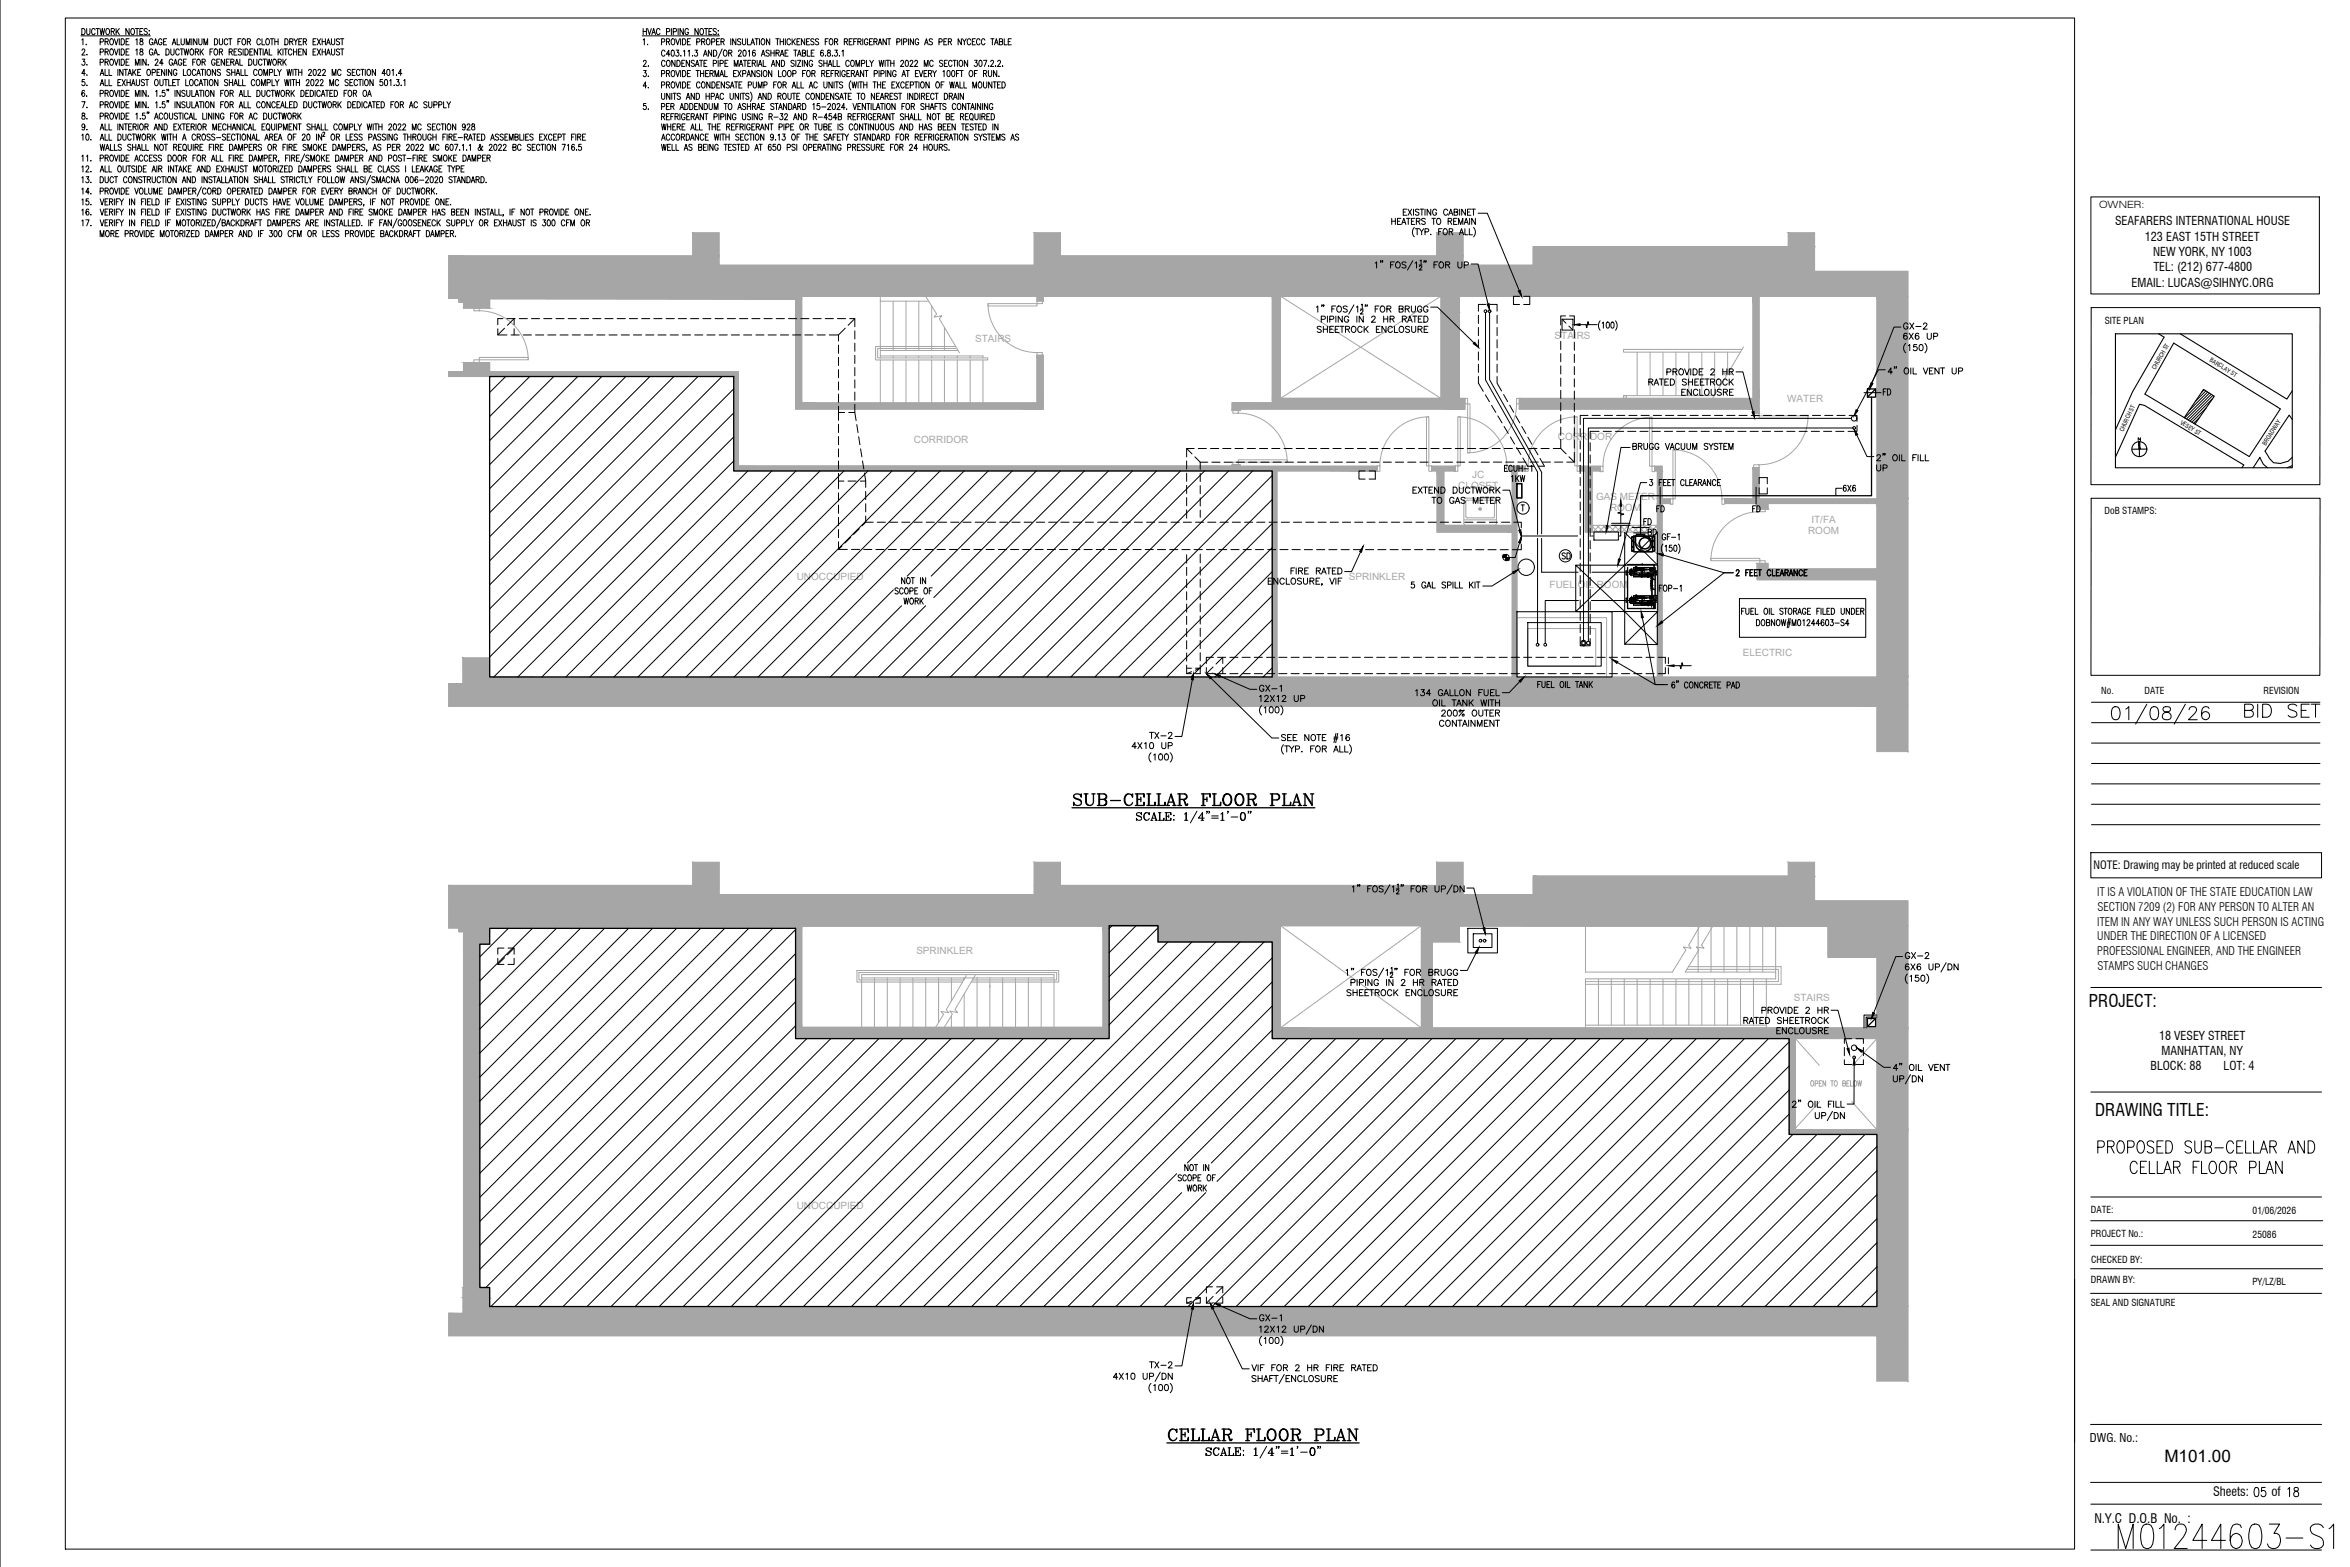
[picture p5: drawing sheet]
<svg xmlns="http://www.w3.org/2000/svg" width="914mm" height="610mm" viewBox="0 0 914 610" stroke-linecap="round" stroke-linejoin="round" font-family="sans-serif">
<defs><g id="words">
<g font-size="6.8">
<text x="812.8" y="391.9">PROJECT:</text>
<text x="815.3" y="434.3">DRAWING TITLE:</text>
</g>
<text font-size="6.7" x="842.2" y="568.7">M101.00</text>
<text font-size="5.1" x="814.9" y="592.4">N.Y.C D.O.B No. :</text>
<g font-size="5">
<text x="861.1" y="582.1">Sheets:</text>
<text x="883.8" y="582.1">of</text>
</g>
<g font-size="4.7">
<text x="823" y="87.6">SEAFARERS INTERNATIONAL HOUSE</text>
<text x="834.6" y="93.6">123 EAST 15TH STREET</text>
<text x="837.8" y="99.6">NEW YORK, NY 1003</text>
<text x="837.9" y="105.6">TEL: (212) 677-4800</text>
<text x="829.4" y="111.6">EMAIL: LUCAS@SIHNYC.ORG</text>
<text x="840.1" y="404.5">18 VESEY STREET</text>
<text x="841.1" y="410.4">MANHATTAN, NY</text>
<text x="836.8" y="416.4">BLOCK: 88</text>
<text x="865.2" y="416.4">LOT: 4</text>
<text x="813.2" y="560.8">DWG. No.:</text>
</g>
<g font-size="4.6">
<text x="816.1" y="348.6">IT IS A VIOLATION OF THE STATE EDUCATION LAW</text>
<text x="816.2" y="354.3">SECTION 7209 (2) FOR ANY PERSON TO ALTER AN</text>
<text x="816.1" y="360.1">ITEM IN ANY WAY UNLESS SUCH PERSON IS ACTING</text>
<text x="816.1" y="365.8">UNDER THE DIRECTION OF A LICENSED</text>
<text x="816.1" y="371.5">PROFESSIONAL ENGINEER, AND THE ENGINEER</text>
<text x="816.2" y="377.3">STAMPS SUCH CHANGES</text>
</g>
<text font-size="4.4" x="814.6" y="338.1">NOTE: Drawing may be printed at reduced scale</text>
<text font-size="3.9" x="816.8" y="80.9">OWNER:</text>
<g font-size="3.9" fill="#a6a6a6">
<text x="604.9" y="131.8">STAIRS</text>
<text x="379.5" y="132.9">STAIRS</text>
<text x="695.4" y="156.3">WATER</text>
<text x="355.6" y="172.1">CORRIDOR</text>
<text x="606.2" y="171">CORRIDOR</text>
<text x="567.4" y="190.4">CLOSET</text>
<text x="572.8" y="186.1">JC</text>
<text x="621.1" y="194.5">GAS METER</text>
<text x="626.5" y="198.8">ROOM</text>
<text x="704.8" y="203.3">IT/FA</text>
<text x="703.5" y="207.6">ROOM</text>
<text x="310" y="225.5">UNOCCUPIED</text>
<text x="524.8" y="225.5">SPRINKLER</text>
<text x="603" y="228.8">FUEL OIL ROOM</text>
<text x="678.2" y="255.3">ELECTRIC</text>
<text x="356.6" y="371">SPRINKLER</text>
<text x="698" y="389.3">STAIRS</text>
<text x="310" y="470.4">UNOCCUPIED</text>
</g>
<g font-size="3.7">
<text x="819" y="126">SITE PLAN</text>
<text x="818.9" y="200.2">DoB STAMPS:</text>
<text x="817.6" y="270.2">No.</text>
<text x="834.4" y="270.2">DATE</text>
<text x="880.8" y="270.2">REVISION</text>
<text x="813.6" y="472">DATE:</text>
<text x="876.5" y="472.1">01/06/2026</text>
<text x="813.6" y="481.1">PROJECT No.:</text>
<text x="876.5" y="481.5">25086</text>
<text x="813.6" y="491.2">CHECKED BY:</text>
<text x="813.6" y="499.1">DRAWN BY:</text>
<text x="876.4" y="499.7">PY/LZ/BL</text>
<text x="813.5" y="508.2">SEAL AND SIGNATURE</text>
</g>
<g font-size="2.4">
<text x="838.7" y="144" transform="rotate(-60 838.7 144)">CHURCH ST</text>
<text x="859.6" y="140.5" transform="rotate(31 859.6 140.5)">BARCLAY ST</text>
<text x="848.1" y="164.8" transform="rotate(32 848.1 164.8)">VESEY ST</text>
<text x="826.2" y="168.1" transform="rotate(-65 826.2 168.1)">CHURCH ST</text>
<text x="881.7" y="173.3" transform="rotate(-57 881.7 173.3)">BROADWAY</text>
</g>
</g></defs>
<!-- layer: 25086_18 Vesey St_Background|A-E-Stair -->
<g fill="none" stroke="#a6a6a6" stroke-width=".39">
<path d="M342.5 115.2v2h18.9M342.5 117.2v19.2M347.5 117.2v19.2M352.5 117.2v19.2M357.5 117.2v19.2M360.2 115.2l4.2 7-.9 1.2 3-.6-1 1.2 7.8 13.3M362.5 119v17.4M342.5 138.5v.7M347.5 138.5v.7M352.5 138.5v.7M357.5 138.5v.7M362.5 138.5v.7"/>
<path d="M367.5 127.4v9M367.5 138.5v.7M371.9 134.8h-31.2v5.2h43.6v-.8h-42.8v-3.6h30.4M372.5 135.9v.5M372.5 138.5v.7M372.8 136.4h-30.3v2.1h40v.7M377.5 138.5v.7M637 137v16.9M642.1 137v16.9M647.1 137v16.9M652.1 137v16.9M657.1 137v16.9"/>
<path d="M662.2 137v16.9M667.2 137v16.7M672.2 137v8.5M677.8 135.9h-46.1v1.1h45.5M678.4 134.9l-5.6 9.6 .9 1.2-3-.5 1 1.2-5.3 8.6h-34.7v-1.1h35.4M342.5 140v16.7M347.5 140v16.7M352.5 140v16.7M357.5 140v16.7M362.5 140v16.7M367.5 140v16.7M372.5 140v16.7"/>
<path d="M377.5 140v16.7M382.5 140v16.7M631.7 153.9h1.1v1.1h-1.1z"/>
</g>
<!-- layer: 25086_18 Vesey St_Background|A-0 Hat-252 -->
<g fill="#a6a6a6" stroke="#a6a6a6" stroke-width=".39">
<path d="M174.5 116.1h4z"/>
<path d="M479.4 156.7h15.6z"/>
<path d="M479.4 159.2h3.2v.5z"/>
<path d="M479.4 180.9h3.2z"/>
<path d="M559.2 183.2l2.6 21.2v-21.2zM559.2 183.2l2.6 21.2h-2.6z"/>
<path d="M559.2 204.4l29.2 2.6v-2.6zM559.2 204.4l29.2 2.6h-29.2z"/>
<path d="M616.8 183.2l2.7 23.8v-23.8zM616.8 183.2l2.7 23.8h-2.7z"/>
<path d="M683.7 195.9l4.2 2.1v-2.1zM683.7 195.9l4.2 2.1h-4.2z"/>
<path d="M683.7 219.2l4.2 2.1v-2.1zM683.7 219.2l4.2 2.1h-4.2z"/>
<path d="M683.7 221.3l46.6 4.2v-4.2zM683.7 221.3l46.6 4.2h-46.6z"/>
<path d="M695.8 90.5l10.3 5.4v-5.4zM695.8 90.5l10.3 5.4h-10.3z"/>
<path d="M559.1 90.5l10.2 9v-9zM559.1 90.5l10.2 9h-10.2z"/>
<path d="M402.4 90.5l10.2 9v-9zM402.4 90.5l10.2 9h-10.2z"/>
<path d="M269.6 90.5l10.2 9v-9zM269.6 90.5l10.2 9h-10.2z"/>
<path d="M596.6 95.9l109.5 7.3v-7.3zM596.6 95.9l109.5 7.3h-109.5z"/>
<path d="M402.4 99.5l166.9 3.7v-3.7zM402.4 99.5l166.9 3.7h-166.9z"/>
<path d="M174.5 99.5l105.3 3.7v-3.7zM174.5 99.5l105.3 3.7h-105.3z"/>
<path d="M174.5 103.2l531.6 2.4v-2.4zM174.5 103.2l531.6 2.4h-531.6z"/>
<path d="M174.5 105.6l567.9 9.6v-9.6zM174.5 105.6l567.9 9.6h-567.9z"/>
<path d="M560.7 115.2h181.7zM560.7 115.2h181.7z"/>
<path d="M174.5 115.2h323.7zM174.5 115.2h323.7zM174.5 115.2h323.7zM174.5 115.2h386.2z"/>
<path d="M495 115.2h3.2zM495 115.2h3.2z"/>
<path d="M174.5 115.2h231.4zM174.5 115.2h231.4zM174.5 115.2h231.4zM174.5 115.2h320.5z"/>
<path d="M403.5 115.2h2.4zM403.5 115.2h2.4z"/>
<path d="M174.5 115.2h137.5zM174.5 115.2h229z"/>
<path d="M560.7 115.2l181.7 .1zM560.7 115.2l181.7 .1z"/>
<path d="M174.5 115.2l137.5 .9v-.9zM174.5 115.2l137.5 .9h-137.5z"/>
<path d="M178.5 116.1h133.5zM178.5 116.1h133.5z"/>
<path d="M178.5 116.1l133.5 .2zM178.5 116.1l133.5 .2z"/>
<path d="M403.5 115.2l2.4 1.9v-1.9zM403.5 115.2l2.4 1.9h-2.4z"/>
<path d="M178.5 116.3l12 1.3v-1.3zM178.5 116.3l12 1.3h-12z"/>
<path d="M180.3 117.6l10.2 2.3v-2.3zM180.3 117.6l10.2 2.3h-10.2z"/>
<path d="M560.7 115.3l7.2 6.2v-6.2zM560.7 115.3l7.2 6.2h-7.2z"/>
<path d="M180.3 141l10.2 3.6v-3.6zM180.3 141l10.2 3.6h-10.2z"/>
<path d="M174.5 144.6l112.8 1.9v-1.9zM174.5 144.6l112.8 1.9h-112.8z"/>
<path d="M560.7 121.5l7.2 33.5v-33.5zM560.7 121.5l7.2 33.5h-7.2z"/>
<path d="M495 115.2l3.2 39.8v-39.8zM495 115.2l3.2 39.8h-3.2z"/>
<path d="M682.1 115.3l2.4 39.7v-39.7zM682.1 115.3l2.4 39.7h-2.4z"/>
<path d="M560.7 155h7.2zM498.2 155h69.7z"/>
<path d="M495 155h3.2zM495 155h3.2z"/>
<path d="M495 155l75 1.7v-1.7zM495 155l75 1.7h-75z"/>
<path d="M403.5 138.2l2.4 18.5v-18.5zM403.5 138.2l2.4 18.5h-2.4z"/>
<path d="M309.6 116.3l2.4 40.4v-40.4zM309.6 116.3l2.4 40.4h-2.4z"/>
<path d="M591.2 155l93.3 4.2v-4.2zM591.2 155l93.3 4.2h-93.3z"/>
<path d="M479.4 156.7l90.6 2.5v-2.5zM479.4 156.7l90.6 2.5h-90.6z"/>
<path d="M309.6 156.7l96.3 2.5v-2.5zM309.6 156.7l96.3 2.5h-96.3z"/>
<path d="M479.4 159.7h3.2zM479.4 159.2l3.2 .5h-3.2z"/>
<path d="M682.1 159.2l2.4 1.5v-1.5zM682.1 159.2l2.4 1.5h-2.4z"/>
<path d="M479.4 180.9l3.2 .5v-.5zM479.4 180.9l3.2 .5h-3.2z"/>
<path d="M285.5 146.5l1.8 34.9v-34.9zM285.5 146.5l1.8 34.9h-1.8z"/>
<path d="M479.4 181.4h3.2zM287.3 181.4h195.3z"/>
<path d="M285.5 181.4h1.8zM285.5 181.4h1.8z"/>
<path d="M643.9 181.4l2.8 1.8v-1.8zM643.9 181.4l2.8 1.8h-2.8z"/>
<path d="M614.7 181.4l8 1.8v-1.8zM614.7 181.4l8 1.8h-8z"/>
<path d="M587.4 181.4l6.2 1.8v-1.8zM587.4 181.4l6.2 1.8h-6.2z"/>
<path d="M557 181.4l9.2 1.8v-1.8zM557 181.4l9.2 1.8h-9.2z"/>
<path d="M285.5 181.4l250.4 1.8v-1.8zM285.5 181.4l250.4 1.8h-250.4z"/>
<path d="M730.3 115.3l12.1 78.8v-78.8zM730.3 115.3l12.1 78.8h-12.1z"/>
<path d="M682.1 181.9l2.4 12.2v-12.2zM682.1 181.9l2.4 12.2h-2.4z"/>
<path d="M644.9 183.2l1.8 10.9v-10.9zM644.9 183.2l1.8 10.9h-1.8z"/>
<path d="M671.1 194.1l71.3 1.8v-1.8zM671.1 194.1l71.3 1.8h-71.3z"/>
<path d="M644.9 194.1l5 1.8v-1.8zM644.9 194.1l5 1.8h-5z"/>
<path d="M730.3 195.9l12.1 67.5v-67.5zM730.3 195.9l12.1 67.5h-12.1z"/>
<path d="M644.9 195.9l1.8 67.5v-67.5zM644.9 195.9l1.8 67.5h-1.8z"/>
<path d="M588.4 183.2l1.8 80.2v-80.2zM588.4 183.2l1.8 80.2h-1.8z"/>
<path d="M495 183.2l1.9 80.2v-80.2zM495 183.2l1.9 80.2h-1.9z"/>
<path d="M180.1 256l10.4 7.4v-7.4zM180.1 256l10.4 7.4h-10.4z"/>
<path d="M180.1 263.4l562.3 2.6v-2.6zM180.1 263.4l562.3 2.6h-562.3z"/>
<path d="M174.5 266l567.9 8.8v-8.8zM174.5 266l567.9 8.8h-567.9z"/>
<path d="M730.3 274.8l12.1 17.6v-17.6zM730.3 274.8l12.1 17.6h-12.1z"/>
</g>
<!-- layer: 25086_18 Vesey St_Background|A-E-Walls -->
<g fill="none" stroke="#a6a6a6" stroke-width=".39">
<path d="M269.6 90.5v9h-95.1M279.8 90.5v12.7h122.6v-12.7M412.6 90.5v9h146.5v-9M569.3 90.5v12.7h27.3v-7.3h99.2v-5.4M706.1 90.5v15.1h36.3v186.8M174.5 116.1h4v1.5h1.8v2.3h10.2v-3.6h119.1v42.9h96.3v-21M403.5 115.2h-91.5v41.5h91.5M405.9 115.2h89.1M498.2 115.2h62.5v39.8h-62.5zM682.1 115.3v39.7M174.5 146.5h111v36.7h209.5M174.5 144.6h5.8"/>
<path d="M190.5 144.6h96.8v36.8h187.6M482.6 159.2h87.4M591.2 159.2h90.9v1.5h2.4v-45.4h45.8v78.8h-45.8v-12.2h-2.4v12.2h-11M482.6 181.4h53.3M496.9 183.2h39M557 181.4h9.2M557 183.2h2.2M561.8 183.2h4.4M587.4 181.4h6.2M587.4 183.2h1M590.2 183.2h3.4M614.7 181.4h8"/>
<path d="M614.7 183.2h2.1M619.5 183.2h3.2M643.9 183.2h1v80.2h-54.7M643.9 181.4h2.8v12.7h3.2M649.9 195.9h-3.2v67.5h83.6v-67.5h-42.4M671.1 195.9h12.6M180.1 256v4M174.5 274.8h555.8v17.6M495 263.4h-304.5v-7.4h-10.4v10h-5.6M496.9 263.4h91.5"/>
</g>
<circle cx="402" cy="115.2" r=".19" fill="#a6a6a6"/>
<g fill="none" stroke="#a6a6a6" stroke-width=".39">
<path d="M403.5 115.2v1.9h2.4v-1.9M495 115.2v41.5h-15.6v3h3.2v-.5M682.1 115.3h-114.2v39.7h2.1v4.2M405.9 138.2h-2.4v18.5M180.3 144.6v-3.6h10.2v3.6M682.1 155h-90.9v4.2M682.1 159.2v1.5M479.4 181.4v-.5h3.2v.5M495 183.2v80.2M496.9 183.2v80.2M535.9 181.4v1.8M557 181.4v1.8"/>
<path d="M559.2 183.2v23.8h29.2v56.4M561.8 183.2v21.2h26.6v-21.2M566.2 181.4v1.8M587.4 181.4v1.8M590.2 183.2v80.2M593.6 181.4v1.8M614.7 181.4v1.8M616.8 183.2v23.8h2.7v-23.8M622.7 181.4v1.8M643.9 181.4v1.8M649.9 194.1v1.8M671.1 194.1v1.8"/>
<path d="M683.7 195.9v2.1h4.2v-2.1M730.3 221.3h-42.4v-2.1h-4.2v6.3h46.6M269.6 335.4v9h-95.1M279.8 335.4v12.6h122.6v-12.6M412.6 335.4v9h146.5v-9M569.3 335.4v12.6h27.3v-7.2h99.2v-5.4M706.1 335.4v15.1h36.3v186.8M174.5 361h4v1.5h1.8v4.8M312 360.1h117.2v39.5h-117.2zM450.6 366.4v-6.3h-19v43.9h-122v-42.9h-119.1v6.2h-3.8M495 366.4v37.6h201.2v37.3h34.1v67.5M498.2 360.1h54.9v39.8h-54.9z"/>
<path d="M711.3 360.2h-143.4v6.2h-10.6v33.5M730.3 372.3v27.6M698.6 404h31.7v35.5h-31.7zM698.6 404v35M180.2 500.9v4M180.3 500.9l-.1 10h-5.7M186.7 500.9h3.8v7.4h539.8M730.3 519.6v17.7"/>
</g>
<!-- layer: 25086_18 Vesey St_Background|A-E-Door -->
<g fill="none" stroke="#a6a6a6" stroke-width=".39">
<path d="M184.4 119.9h2.1v1h-2.1zM384.4 118.1a19.1 19.1 0 0 0 19.1 19.1M384.5 118.1h19v.9h-19zM403.5 117.1h2.1v1h-2.1zM184.4 140h2.1v1h-2.1zM186.5 120.9a19.1 19.1 0 0 1 19 19.1M186.5 139h19v1h-19zM403.5 137.2h2.1v1h-2.1zM479.7 159.7h2.1v1.1h-2.1zM570 155h1.1v2.1h-1.1zM571.1 157.1h.9v19h-.9zM590.1 155h1.1v2.1h-1.1z"/>
<path d="M590.1 157.1a19.1 19.1 0 0 1-19.1 19M479.7 179.8h2.1v1.1h-2.1zM481.8 160.7a19.1 19.1 0 0 1 19.1 19.1M481.8 178.9h19.1v.9h-19.1zM555.1 162.2h.9v19h-.9zM556 162.2a19.1 19.1 0 0 0-19.1 19M567.3 162.2a19.1 19.1 0 0 1 19 19M567.3 162.2h.9v19h-.9zM612.7 162.2h1v19h-1zM613.7 162.2a19.1 19.1 0 0 0-19.1 19M650.9 175a19.1 19.1 0 0 1 19.1 19.1M651 175h.9v19.1h-.9z"/>
<path d="M682.4 160.7h2.1v1.1h-2.1zM684.5 161.8h19v.9h-19zM703.5 161.7a19.1 19.1 0 0 1-19 19.1M535.9 181.2h1v2.1h-1zM556 181.2h1v2.1h-1zM566.2 181.2h1.1v2.1h-1.1zM586.3 181.2h1.1v2.1h-1.1zM593.6 181.2h1v2.1h-1zM613.7 181.2h1v2.1h-1zM649.9 194.1h1.1v2.1h-1.1zM670 194.1h1.1v2.1h-1.1zM682.4 180.8h2.1v1.1h-2.1z"/>
<path d="M684.8 199.1a19.1 19.1 0 0 0-19.1 19M684.8 198h2.1v1.1h-2.1zM665.7 217.2h19.1v.9h-19.1zM684.8 218.1h2.1v1.1h-2.1z"/>
</g>
<!-- layer: 25086_18 Vesey St_Background|A-N-Door -->
<path d="M641.9 162.3h.9v19.1h-.9zM642.8 162.3a19.1 19.1 0 0 0-19.1 19.1M622.7 181.4h1v2.1h-1zM642.8 181.4h1.1v2.1h-1.1z" fill="none" stroke="#a6a6a6" stroke-width=".39"/>
<!-- layer: 25086_18 Vesey St_Background|A-E-Plumb -->
<g fill="none" stroke="#a6a6a6" stroke-width=".39">
<path d="M569.8 194l.6-.2h11.1l.5 .2 .3 .6v9l-.3 .5-.5 .3h-11.1l-.6-.3-.2-.5v-9zM569.6 202.2h12.7M570.4 200.9l.5 .6h10.1l.5-.6M570.4 200.9v-5.8l.5-.5h10.3l.3 .5v5.8"/>
<circle cx="575.9" cy="198" r=".26"/>
<circle cx="575.9" cy="198" r=".54"/>
</g>
<!-- layer: 25086_18 Vesey St_Background|A-N-Hat -->
<g fill="none" stroke="#a6a6a6" stroke-width=".39">
<path d="M619.5 207h.1M619.5 204.7l2.2 2.3M620.2 204.4l-.7 .7M621.3 204.4l2.7 2.6M622.4 204.4l-2.6 2.6M623.6 204.4l2.6 2.6M624.7 204.4l-2.7 2.6M625.8 204.4l2.7 2.6M626.9 204.4l-2.6 2.6M628.1 204.4l2.6 2.6M629.2 204.4l-2.7 2.6M630.3 204.4l2.7 2.6"/>
<path d="M631.4 204.4l-2.6 2.6M632.6 204.4l2.6 2.6M633.6 204.4l-2.6 2.6M634.8 204.4l2.7 2.6M635.9 204.4l-2.7 2.6M637.1 204.4l2.6 2.6M638.1 204.4l-2.6 2.6M639.3 204.4l2.7 2.6M640.4 204.4l-2.7 2.6M641.6 204.4l2.6 2.6M642.6 204.4l-2.6 2.6M643.8 204.4l1.1 1"/>
<path d="M644.9 204.4l-2.7 2.6M644.9 206.6l-.4 .4"/>
</g>
<!-- layer: 25086_18 Vesey St_Background|A-N-Walls -->
<path d="M498.2 115.2l62.5 39.8M560.7 115.2l-62.5 39.8M619.5 207h25.4M619.5 204.4h25.4" fill="none" stroke="#a6a6a6" stroke-width=".39"/>
<!-- layer: 25086_18 Vesey St_Background|A-N-Equipment -->
<path d="M590.2 240.3h34.9v23.1h-34.9zM594.5 244.5h26.4v14.6h-26.4z" fill="none" stroke="#a6a6a6" stroke-width=".39"/>
<!-- layer: M-TEXT -->
<g fill="none" stroke="#000" stroke-width=".39">
<path d="M541.5 84.9v2.4M541.5 86.1h1.4M542.9 84.9v2.4M543.8 86.1h.8M545.1 84.9h-1.3v2.4h1.3M545.4 87.3l.8-2.4 .8 2.4M545.7 86.5h1M546 82.5h.8M547.2 84.9h1.5M547.3 81.4h-1.3v2.3h1.3M547.9 81.4l1.4 2.3M548 84.9v2.4"/>
<path d="M549.2 86.1h.8M549.3 81.4l-1.4 2.3M550 81.4v2.3M550.3 88.5a2.63 2.63 0 0 0 0 3.6M550.5 84.9h-1.3v2.4h1.3M550.7 89h1.4M551.1 86.1l1.2-.1 .2-.8-1.4-.3v2.4M551.4 89v2.3M551.8 86.1l.8 1.2M552.1 81.7l-.5-.3-.9 .3 .2 .6 1.1 .5-.1 .8-.7 .1-.5-.3M552.3 89l.9 1.1v1.2M552.6 81.4h1.4"/>
<path d="M553.3 81.4v2.3M554 89l-.8 1.1M554.5 90.2l1.2-.1 .2-.4-.2-.6-1.2-.1v2.3M554.5 81.4v2.3M554.6 85.3l-.5-.4-.7 .1-.1 .7 1.1 .6 .2 .7-.5 .3-.9-.3M556.7 81.4v2.3l-1.4-2.3v2.3M556.7 91.1v.2zM557.1 84.9h1.5M557.8 84.9v2.4M559 81.9a.78 .78 0 0 0-1-.5 .78 .78 0 0 0-.6 .9v.5a.78 .78 0 0 0 .8 .9 .78 .78 0 0 0 .8-.9h-.5M559.4 85a1.09 1.09 0 0 1 1.3 1.1 1.09 1.09 0 0 1-1.3 1.1l-.4-.8zM559.8 90.1h.8"/>
<path d="M561.1 89h-1.3v2.3M561.9 89.1a1.09 1.09 0 0 1 1.3 1 1.09 1.09 0 0 1-1.3 1.1l-.4-.8zM563.3 81.9a.78 .78 0 0 0-1-.5 .78 .78 0 0 0-.6 .9v.5a.78 .78 0 0 0 .6 .9 .78 .78 0 0 0 1-.5M563.5 86.1l1.2-.1 .1-.8-1.3-.3v2.4M563.7 83.7l.8-2.3 .8 2.3M563.9 90.1l1.2-.1 .1-.8-1.3-.2v2.3M564 83h1M564.2 86.1l.7 1.2M564.6 90.1l.7 1.2M565.6 86.1h.8M565.8 82.5l1.2-.1 .1-.8-1.3-.2v2.3l1.3-.2 .1-.5-.5-.5M566.9 84.9h-1.3v2.4h1.3"/>
<path d="M567.5 87.3v-2.4l.9 2.4 .8-2.4v2.4M567.9 91.3l.8-2.3 .8 2.3M568 81.4v2.3M568.2 90.6h1M569.7 87.3l.8-2.4 .8 2.4M570 89v2.3h1.2M570 86.5h1M570.2 81.4v2.3l-1.4-2.3v2.3M571 82.5h.8M571.7 89v2.3h1.3M571.8 84.9v2.4M572.3 81.4h-1.3v2.3h1.3"/>
<path d="M572.7 81.4h1.4M573.4 88.5a2.63 2.63 0 0 1 0 3.6M573.4 81.4v2.3M574.1 84.9v2.4l-1.4-2.4v2.4M575.1 83h3.6l12.5 30.1M512.2 119.5l.6-.5v2.4M514.5 118.7h-.3h.3l-.3 .6M515.2 118.7h-.3h.3l-.3 .6M519.7 119h-1.5v2.4M520.4 119.4l.2-.2a1.11 1.11 0 0 1 1.4 1 1.11 1.11 0 0 1-1.4 1.1l-.5-.8zM524.2 119.4l-.5-.4-1.1 .4 .3 .6 1.1 .4 .2 .7-.5 .3-1.1-.3M526.8 118.6l-2 3.6"/>
<path d="M527.7 119.5l.6-.5v2.4M529.7 118.6l.4-.3v1.7M531.4 118.7h-.3h.3l-.3 .6M532 118.7h-.2h.2l-.2 .6M535.1 102.3l.5-.4v2.4M536.6 119h-1.5v2.4M537.3 119.4l.2-.2a1.11 1.11 0 0 1 1.4 1 1.11 1.11 0 0 1-1.4 1.1l-.5-.8zM537.4 101.5h-.3h.3l-.3 .6M538 101.5h-.2h.2l-.2 .6M541.1 103h.9M542.6 101.9h-1.5v2.4M543.2 102.2l.3-.2a1.12 1.12 0 0 1 1.4 1.1 1.12 1.12 0 0 1-1.4 1.1l-.5-.8z"/>
<path d="M547.1 102.2l-.6-.3-1 .3 .2 .6 1.3 .6-.1 .8-.8 .1-.6-.4M549.2 119v1.8l.6 .6 .8-.3 .2-2.1M549.7 101.4l-2 3.7M550.6 102.3l.6-.4v2.4M552.2 103.1h1.1M552.3 103.8l.3-.4 .6 .3-1 1.3h1.1M552.6 101.5l.4-.4v1.7M553.2 119.6a.87 .87 0 0 0-1-.6 .87 .87 0 0 0-.7 1v.5a.85 .85 0 0 0 .9 1 .85 .85 0 0 0 .8-1h-.5M554.2 101.5h-.2h.2l-.2 .6M554.9 101.5h-.2h.2l-.2 .6M555.6 119.6a.87 .87 0 0 0-1-.6 .87 .87 0 0 0-.7 1v.5a.85 .85 0 0 0 .9 1 .85 .85 0 0 0 .8-1h-.5M556.7 119.5h2.7l14.2 13.9"/>
<path d="M558 103h.9M559.5 101.9h-1.5v2.4M560.1 102.2l.3-.2a1.12 1.12 0 0 1 1.4 1.1 1.12 1.12 0 0 1-1.4 1.1l-.5-.8zM562.5 103l1.4-.1 .1-.8-1.5-.2v2.4M563.3 103l.8 1.3M567.3 101.9v1.7l.7 .7 .7-.4 .2-2M569.8 103.1l1.3-.1 .1-.9-1.4-.2v2.4M572.4 102.7h2.7l3.9 15.5M514.1 124.2l1.4-.1 .1-.9-1.5-.2v2.3M514.1 127.3l-.6-.4-1 .4 .3 .5 1.2 .6 .1 .6-.6 .3-1-.3M514.9 126.9v2.4M514.9 128.1h1.6"/>
<path d="M516.5 123v2.3M516.5 126.9v2.4M517.4 124.2l1.4-.1 .2-.7-.6-.4h-1v2.3M517.4 128.1h.9M518.2 120.2h.9M518.9 126.9h-1.5v2.4h1.5M519.6 128.1h.9M519.8 123v2.3M521 126.9h-1.4v2.4h1.4M521.4 126.9h1.6M522.2 126.9v2.4M522.3 123v2.3l-1.6-2.3v2.3"/>
<path d="M523.5 128.1l1.4-.1 .1-.8-1.5-.3v2.4M524.3 128.1l.8 1.2M524.8 123.5a.88 .88 0 0 0-1-.5 .88 .88 0 0 0-.7 .9 .97 .97 0 0 0 .4 1.3 .97 .97 0 0 0 1.3-.4v-.4h-.6M526 127.3l.2-.2a1.11 1.11 0 0 1 1.5 1 1.11 1.11 0 0 1-1.5 1.1l-.4-.8zM528 123v2.3M529.3 120.2h1.1M529.4 120.9l.6-.4 .4 .5-1.1 1.2h1.1M530 127.5a.87 .87 0 0 0-1-.6 .87 .87 0 0 0-.7 .9v.6a.87 .87 0 0 0 .7 .9 .87 .87 0 0 0 1-.5M530.5 123v2.3l-1.6-2.3v2.3M530.8 126.9v2.4M531.4 128l1 1.3M532.4 126.9l-1.6 1.6"/>
<path d="M533.7 123.5l.5-.5 .7 .1 .2 .3-.3 .8-1.2 1.1h1.6M535.1 120.2h.9M535.6 128.1h.9M537 126.9h-1.4v2.4h1.4M538.4 123v2.3M538.4 124.1h1.6M539.3 126.9v2.4l-1.6-2.4v2.4M539.6 120.2l1.4-.1 .2-.6-.5-.5h-1.1v2.4M540 123v2.3M540.4 120.2l.8 1.2M540.9 124.1l1.3-.1 .3-.6-.6-.4h-1v2.3M541.7 124.1l.8 1.2"/>
<path d="M541.8 127.5a.87 .87 0 0 0-1-.6 .87 .87 0 0 0-.7 .9v.6a.87 .87 0 0 0 .7 .9 .87 .87 0 0 0 1-.5M542.6 126.9v2.4h1.3M544.4 120.2l1.4-.1 .2-.6-.6-.5h-1v2.4l1.5-.2 .1-.6-.6-.4M544.6 127.3l.3-.2a1.11 1.11 0 0 1 1.3 1 1.11 1.11 0 0 1-1.3 1.1l-.5-.8zM545.7 124.1l1.3-.1 .2-.6-.5-.4h-1v2.3M546.4 124.1l.8 1.2M546.8 120.2l1.3-.1 .2-.8-1.5-.3v2.4M547.6 120.2l.8 1.2M547.7 125.3l.9-2.3 .9 2.3M548 124.6h1.2M548.5 127.3l-.6-.4-1 .4 .2 .5 1.3 .6 .1 .6-.6 .3-1-.3M549.3 126.9v1.8l.7 .6 .8-.3 .1-2.1"/>
<path d="M549.7 123h1.6M550.5 123v2.3M551.8 128.1l1.3-.1 .3-.6-.6-.5h-1v2.4M551.9 124.1h.9M552.6 128.1l.8 1.2M553.4 123h-1.5v2.3h1.5M554 123h.8a1.26 1.26 0 0 1 .9 1.2 1.26 1.26 0 0 1-.9 1.1h-.8zM554.1 128.1h1M555.6 126.9h-1.5v2.4h1.5M614.8 126.3h6.7M617.1 126.3l.3 1.2 .5-2.4 .4 1.2M622.6 124.8a2.89 2.89 0 0 0 0 3.7"/>
<path d="M623.4 125.7l.5-.4v2.4M625.2 125.4l.3-.1a1.33 1.33 0 0 1 .7 1.2 1.33 1.33 0 0 1-.7 1.2l-.4-.5-.1-.6zM627.1 125.4l.2-.1a1.33 1.33 0 0 1 .8 1.2 1.33 1.33 0 0 1-.8 1.2l-.4-.5-.1-.6zM628.6 124.8a2.89 2.89 0 0 1 0 3.7M739.6 127.2h-2.6l-8.6 21.9M741.5 133.6a2.44 2.44 0 0 0 0 3.6M742.1 130l-.1-.3a1.17 1.17 0 0 0-1.5 .9 1.17 1.17 0 0 0 .9 1.4 .73 .73 0 0 0 .8-.7 .73 .73 0 0 0-.7-.8 .73 .73 0 0 0-.8 .7M742.4 126.2a.87 .87 0 0 0-1-.6 .87 .87 0 0 0-.7 1v.5a.85 .85 0 0 0 .9 1 .85 .85 0 0 0 .8-1h-.6M742.5 134.5l.6-.5v2.4M742.9 129.6l1.6 2.4M743.1 125.6l1.6 2.4M744.5 129.6l-1.6 2.4"/>
<path d="M744.7 125.6l-1.6 2.4M745.5 127h2M745.8 134h-1.1l-.1 1.1a.84 .84 0 0 1 1.2-.1 .84 .84 0 0 1-.1 1.3 .84 .84 0 0 1-1.2-.3M746.6 130l-.1-.3a1.17 1.17 0 0 0-1.4 .9 1.17 1.17 0 0 0 .8 1.4 .74 .74 0 0 0 .8-.7 .74 .74 0 0 0-.7-.8 .74 .74 0 0 0-.8 .7M747.1 134.2l.3-.2a1.22 1.22 0 0 1 .9 1.2 1.22 1.22 0 0 1-.9 1.2 1.52 1.52 0 0 1-.3-2.2zM748.4 126.2l.5-.6h.4l.5 .5-.4 .8-1.1 1.1h1.6M749 133.6a2.44 2.44 0 0 1 0 3.6M749.9 129.6v1.7l.7 .7 .8-.3 .1-2.1M752.4 130.9l1.3-.2 .3-.6-.6-.5h-1v2.4M641.6 148.6l1.3-.1 .2-.6-.5-.5h-1v2.4M642.3 148.6l.8 1.2M643.6 149.8l.9-2.4 .9 2.4"/>
<path d="M643.9 149h1.2M645.6 147.4h1.6M646.4 147.4v2.4M647.8 148.6h.9M648.6 144.7l1.3-.1 .3-.7-.6-.4h-1v2.4M649.3 147.4h-1.5v2.4h1.5M649.9 147.4h.8a1.27 1.27 0 0 1 .9 1.2 1.27 1.27 0 0 1-.9 1.2h-.8zM651 144.6l1.3-.1 .1-.8-1.4-.2v2.4M651.8 144.6l.7 1.3M653.5 143.8a1.03 1.03 0 0 1 1.6 .9 1.03 1.03 0 0 1-1.6 .8l-.3-.6zM654.4 152.5h.9M655.5 143.5l.9 2.4 .9-2.4"/>
<path d="M655.8 151.4h-1.4v2.4h1.4M656.2 147.8l-.6-.4-1 .4 .2 .6 1.4 .8v.3l-.6 .3-1-.3M657 148.6h1.6M657 147.4v2.4M657.9 143.5v2.4M658.1 151.4v2.4l-1.6-2.4v2.4M658.6 147.4v2.4M658.8 143.5h.8a1.26 1.26 0 0 1 .8 1.2 1.26 1.26 0 0 1-.8 1.2h-.8zM659.5 148.6h.9M660.6 152a.88 .88 0 0 0-1-.6 .88 .88 0 0 0-.7 .9v.6a.89 .89 0 0 0 .7 .9 .89 .89 0 0 0 1-.6M661 147.4h-1.5v2.4h1.5M661.2 144.6h.9"/>
<path d="M661.4 151.4v2.4h1.3M661.6 148.6h.9M662.6 143.5h-1.4v2.4h1.4M663.1 147.4h-1.5v2.4h1.5M663.4 147.4h1.6M663.7 151.5a1.12 1.12 0 0 1 1.4 1.1 1.12 1.12 0 0 1-1.4 1.1l-.5-.8zM664.2 147.4v2.4M665.6 148.6l1.4-.1 .1-.8-1.5-.3v2.4M665.7 144.1l.5-.6h.4l.5 .4-.4 .8-1.1 1.2h1.6M665.8 151.4v1.7l.7 .7 .8-.3 .1-2.1M666.4 148.6l.8 1.2M668.1 147.8l.2-.2a1.11 1.11 0 0 1 1.4 1 1.11 1.11 0 0 1-1.4 1.1l-.4-.8z"/>
<path d="M669.8 151.8l-.6-.4-.8 .1-.1 .7 1.3 .6 .2 .7-.6 .3-1-.3M670.3 144.6h1.6M670.3 143.5v2.4M670.6 152.5l1.3-.1 .2-.7-1.5-.3v2.4M671.4 152.5l.8 1.3M671.9 143.5v2.4M672.1 148a.88 .88 0 0 0-1-.6 .88 .88 0 0 0-.8 1v.5a.88 .88 0 0 0 .8 .9 .88 .88 0 0 0 1-.5M672.8 144.6l1.4-.1 .1-.8-1.5-.2v2.4M672.8 147.4v2.4M673 152.5h.9M673.4 148.5l1 1.3M673.7 144.6l.7 1.3"/>
<path d="M674.4 151.4h-1.4v2.4h1.4M674.4 147.4l-1.6 1.6M675.5 144.7h2.7l3.9 15.5M732.8 152.4h.7M733.6 143.9h-2.7l-8.3 15.7M734 151.3h-1.2v2.4M734.4 151.3a1.2 1.2 0 0 1 1.3 1.2 1.2 1.2 0 0 1-1.3 1.2zM736.3 144.7h-1.6l1.1-1.6v2.4M737.3 142.8h-.3h.3l-.3 .5M737.9 142.8h-.2h.2l-.2 .5M741.1 143.5a1.03 1.03 0 0 1 1.6 .8 1.03 1.03 0 0 1-1.6 .9l-.2-.6zM743.5 143.1v2.4"/>
<path d="M744.4 143.1v2.4h1.4M748.4 143.1l.9 2.4 .9-2.4M750.8 144.3h.8M752.2 143.1h-1.4v2.4h1.4M754.5 143.1v2.4l-1.6-2.4v2.4M755.1 143.1h1.5M755.9 143.1v2.4M759.6 143.1v1.7l.7 .7 .8-.3 .1-2.1M762.1 144.4l1.4-.1 .1-1-1.5-.2v2.4M634.3 174.1h-3.6l-5.3 30.5M635.3 173.6l1.3-.1 .1-.8-1.4-.2v2.4l1.4-.3 .1-.5-.5-.5M637.5 173.6l1.2-.1 .1-.8-1.3-.2v2.4"/>
<path d="M638.2 173.6l.7 1.3M639.6 172.5v1.7l.6 .7 .8-.4 .1-2M643.3 173a.78 .78 0 0 0-.9-.5 .78 .78 0 0 0-.6 .9v.5a.78 .78 0 0 0 .7 1 .78 .78 0 0 0 .8-1h-.5M645.5 173a.79 .79 0 0 0-1-.5 .79 .79 0 0 0-.6 .9v.5a.79 .79 0 0 0 .8 1 .79 .79 0 0 0 .8-1h-.6M648 172.5l.8 2.4 .8-2.4M649.8 174.9l.9-2.4 .8 2.4M650.1 174.1h1.1M653.4 173a.79 .79 0 0 0-.9-.5 .79 .79 0 0 0-.6 .9v.5a.79 .79 0 0 0 .6 1 .79 .79 0 0 0 .9-.6M654.1 172.5l.1 2 .5 .4 .7-.4 .2-2M656.4 172.5l.1 2 .5 .4 .7-.4 .1-2M658.6 174.9v-2.4l.8 2.4 .9-2.4v2.4M664.5 172.8l-.5-.3-.7 .1-.1 .7 1.1 .5 .2 .7-.5 .4-.9-.4"/>
<path d="M665 172.5l.8 1.1v1.3M666.6 172.5l-.8 1.1M668.4 172.8l-.5-.3-.9 .3 .2 .6 1.1 .5 .1 .6-.5 .4-.9-.4M668.8 172.5h1.4M669.5 172.5v2.4M670.8 173.6h.8M672.1 172.5h-1.3v2.4h1.3M672.7 174.9v-2.4l.8 2.4 .8-2.4v2.4M722.5 169.2l4 8.4h2.6M730.3 177.5l.5-.6h.4l.5 .4-.3 .8-1.2 1.2h1.6M732.8 176.6h-.2h.2l-.2 .5M733.5 176.6h-.2h.2l-.2 .5"/>
<path d="M736.9 177a1.12 1.12 0 0 1 1.4 1.1 1.12 1.12 0 0 1-1.4 1.1l-.4-.8zM739.1 176.9v2.4M740 176.9v2.4h1.3M744.3 178h.9M745.7 176.9h-1.4v2.4M746.3 176.9v2.4M747.2 176.9v2.4h1.4M749.2 176.9v2.4h1.3M549.8 190.6h.9M551.3 189.5h-1.5v2.4h1.5M551.8 189.5l1.6 2.4M553.4 189.5l-1.6 2.4"/>
<path d="M553.9 189.5h1.6M554.7 189.5v2.4M556 190.6h.9M557.1 193.5h1.6M557.5 189.5h-1.5v2.4h1.5M558 193.5v2.3M559.4 193.8a1.03 1.03 0 0 1 1.6 .8 1.03 1.03 0 0 1-1.6 .9l-.2-.6zM559.8 189.5v2.4l-1.6-2.4v2.4M560.7 189.5h.8a1.28 1.28 0 0 1 .8 1.2 1.28 1.28 0 0 1-.8 1.2h-.8zM565.4 189.5h.8a1.28 1.28 0 0 1 .8 1.2 1.28 1.28 0 0 1-.8 1.2h-.8zM565.8 194a.87 .87 0 0 0-1-.5 .87 .87 0 0 0-.7 .9 .98 .98 0 0 0 .3 1.2 .98 .98 0 0 0 1.3-.1l.1-.6h-.6M566.2 195.8l.9-2.3 .9 2.3"/>
<path d="M566.6 195.1h1.1M567.8 189.5v1.7l.7 .7 .8-.4 .1-2M570.1 193.8l-.6-.3-1 .3 .2 .6 1.4 .8v.3l-.6 .3-1-.3M571.9 190.1a.88 .88 0 0 0-1-.6 .88 .88 0 0 0-.7 .9v.6a.88 .88 0 0 0 .7 .9 .88 .88 0 0 0 1-.6M572.3 189.5h1.6M573.2 189.5v2.4M573.3 195.8v-2.3l.9 2.3 .9-2.3v2.3M574.3 189.5l.5 2.4 .6-2.4 .6 2.4 .5-2.4M576 194.6h.9M577.4 193.5h-1.4v2.3h1.4M577.6 189.6a1.11 1.11 0 0 1 1.4 1.1 1.11 1.11 0 0 1-1.4 1l-.5-.7zM577.8 193.5h1.6"/>
<path d="M578.6 193.5v2.3M579.7 190.6l1.4-.1 .1-.8-1.5-.2v2.4M579.9 194.6h1M580.5 190.6l.8 1.3M581.4 193.5h-1.5v2.3h1.5M582.1 194.6l1.4-.1 .2-.6-.6-.4h-1v2.3M582.1 189.5v2.4M582.7 190.5l1 1.4M582.9 194.6l.8 1.2M583.7 189.5l-1.6 1.6M584.8 190.7h2.6l4 15.5M585.4 182.1h.7"/>
<path d="M586.6 181h-1.2v2.4h1.2M588.1 185.4l.5-.4v2.4M588.4 181.6a.71 .71 0 0 0-.9-.6 .71 .71 0 0 0-.5 .9v.6a.71 .71 0 0 0 .5 .9 .71 .71 0 0 0 .9-.6M589 181v1.7l.6 .7 .6-.4 .1-2M589.8 185v2.4M590.2 186l.8 1.4M591 182.1h1.3M591 181v2.4M591 185l-1.2 1.6M591.5 185l.4 2.4 .5-2.4 .5 2.4 .4-2.4M591.9 196.4h1.3M592.3 181v2.4"/>
<path d="M592.5 196.4v2.4M593 182.4h1.7M595.6 181.5l.4-.5v2.4M630.7 199.2l-1.2 .3 2.3 .5-1.1 .4M630.7 196.9v6.7M640.7 187.7h-2.4l-8.2 29.9M642 186.5h1l-.6 1a.7 .7 0 0 1 .6 1 .7 .7 0 0 1-1.2 0M644.7 197.9h.7M645.6 187.7h.7M645.8 196.8h-1.1v2.3M646.3 196.8a1.19 1.19 0 0 1 1.3 1.2 1.19 1.19 0 0 1-1.3 1.1zM646.8 186.5h-1.2v2.4"/>
<path d="M647.2 187.7h.8M648.4 186.5h-1.2v2.4h1.2M648.9 187.7h.8M650.1 186.5h-1.2v2.4h1.2M650.4 186.5h1.3M651 186.5v2.4M655.3 187.1a.7 .7 0 0 0-.9-.5 .7 .7 0 0 0-.5 .9v.5a.7 .7 0 0 0 .5 .9 .7 .7 0 0 0 .9-.5M655.9 186.5v2.4h1.1M657.5 187.7h.7M658.7 186.5h-1.2v2.4h1.2M658.9 188.9l.8-2.4 .7 2.4M659.2 188.1h.9"/>
<path d="M660.8 187.7l1.1-.1v-.9l-1.1-.2v2.4M661.5 187.7l.6 1.2M662.5 188.9l.7-2.4 .7 2.4M662.7 188.1h1M665.6 186.5v2.4l-1.2-2.4v2.4M667.6 187.1a.7 .7 0 0 0-.8-.5 .7 .7 0 0 0-.5 .9v.5a.7 .7 0 0 0 .5 .9 .7 .7 0 0 0 .8-.5M668.3 187.7h.7M669.5 186.5h-1.2v2.4h1.2M682 197.9h.7M683.1 196.8h-1.1v2.3M683.6 196.8a1.19 1.19 0 0 1 1.3 1.2 1.19 1.19 0 0 1-1.3 1.1zM718.3 189.1l-.3-.3a1.36 1.36 0 0 0-.1 2.3 .68 .68 0 0 0 .5-.9 .68 .68 0 0 0-1.1-.2l-.1 .4"/>
<path d="M719 188.8l1.2 2.3M720.2 188.8l-1.2 2.3M722 189.1l-.6-.3a1.41 1.41 0 0 0 .1 2.3 .7 .7 0 0 0 .5-.8 .7 .7 0 0 0-.9-.5l-.2 .6M730.2 180.8v1.8l.7 .6 .8-.3 .1-2.1M732.7 182.1l1.4-.1 .1-.9-1.5-.3v2.4M529.4 214.7l-3.5 7.7h-2.7M609.1 215.4l-.5-.3-.8 .3 .2 .6 1 .6-.1 .8-.6 .1-.5-.4M609.7 215.1a1.2 1.2 0 0 1 1.3 1.2 1.2 1.2 0 0 1-1.3 1.2zM639.6 202.9h.7M640.8 201.8h-1.2v2.4M641.2 201.8a1.2 1.2 0 0 1 1.3 1.2 1.2 1.2 0 0 1-1.3 1.2zM641.3 207l1.1-.1v-.9l-1.1-.2v2.4l1.2-.2 .1-.6-.5-.4"/>
<path d="M643.2 205.8a1.2 1.2 0 0 1 1.3 1.2 1.2 1.2 0 0 1-1.3 1.2zM647.1 211.6a2.87 2.87 0 0 0 0 3.7M647.2 215.9l23.7 6.9h3.5h-3.5l-24.2 19.1M647.9 212.5l.5-.4v2.4M648.1 208.2a.7 .7 0 0 0-.8-.5 .7 .7 0 0 0-.5 .9v.5a.71 .71 0 0 0 .6 1 .71 .71 0 0 0 .7-1h-.4M648.8 208.8h.7M649.9 207.7h-1.1v2.4M650.4 209h1.6M650.5 212.1h-.9l-.1 1a.71 .71 0 0 1 1.1 0 .71 .71 0 0 1-.1 1.1 .71 .71 0 0 1-1.1-.2M651.5 212.2l.3-.1a1.33 1.33 0 0 1 .7 1.2 1.33 1.33 0 0 1-.7 1.2l-.5-1.1zM652.9 208.1l.5-.4v2.4M653.1 211.6a2.87 2.87 0 0 1 0 3.7"/>
<path d="M349.5 229l-.4-.3-.9 .3 .1 .5 1.2 .9-.4 .7-.9-.4M351.4 229.3a.7 .7 0 0 0-.9-.6 .7 .7 0 0 0-.4 .9v.6a.7 .7 0 0 0 .4 .9 .7 .7 0 0 0 .9-.6M351.7 232.7l.5 2.3 .4-2.3 .5 2.3 .4-2.3M352.1 224.7v2.4l-1.3-2.4v2.4M352.3 228.8l.2-.1a1.23 1.23 0 0 1 .9 1.2 1.23 1.23 0 0 1-.9 1.2 1.6 1.6 0 0 1-.2-2.3zM353.1 224.8l.2-.1a1.22 1.22 0 0 1 .9 1.2 1.22 1.22 0 0 1-.9 1.2 1.58 1.58 0 0 1-.2-2.3zM354 229.9l1.1-.1v-1l-1.1-.1v2.4M354.4 232.8l.1-.1a1.22 1.22 0 0 1 1 1.1 1.22 1.22 0 0 1-1 1.2 1.57 1.57 0 0 1-.1-2.2zM354.5 224.7h1.3M355.2 224.7v2.4M355.9 229.8h.8M356.1 233.8l1.1-.1v-.9l-1.1-.1v2.3"/>
<path d="M356.7 233.8l.7 1.2M357.1 228.7h-1.2v2.4h1.2M358 232.7v2.3M358.2 224.7v2.4M358.4 233.7l.9 1.3M359.3 232.7l-1.3 1.6M359.9 228.8l.1-.1a1.23 1.23 0 0 1 1 1.2 1.23 1.23 0 0 1-1 1.2 1.56 1.56 0 0 1-.1-2.3zM360.2 224.7v2.4l-1.3-2.4v2.4M361.6 229.8h.7M362.8 228.7h-1.2v2.4M493.5 226h.9M495 224.9h-1.5v2.4h1.5"/>
<path d="M497.2 224.9v2.4l-1.6-2.4v2.4M499.7 225.5a.88 .88 0 0 0-1-.6 .88 .88 0 0 0-.7 .9v.6a.88 .88 0 0 0 .7 .9 .88 .88 0 0 0 1-.6M500.5 224.9v2.4h1.4M502.3 222.1h.9M502.6 225.2l.2-.2a1.11 1.11 0 0 1 1.4 1.1 1.11 1.11 0 0 1-1.4 1.1l-.5-.8zM503.8 220.9h-1.5v2.4M504.4 220.9v2.4M505.3 222.1l1.3-.1 .2-.9-1.5-.2v2.4M506.1 222.1l.8 1.2M506.4 225.2l-.6-.3-1 .3 .2 .6 1.4 .8v.3l-.6 .4-1-.4M507.2 224.9v1.7l.7 .7 .8-.4 .1-2M507.7 222.1h.9"/>
<path d="M509.1 220.9h-1.4v2.4h1.4M509.7 226l1.3-.1 .2-.8-1.5-.2v2.4M510.5 226l.8 1.3M512.1 226h.9M512.2 222.1l1.3-.1 .2-.9-1.5-.2v2.4M513 222.1l.8 1.2M513.5 224.9h-1.4v2.4h1.4M514.2 223.3l.9-2.4 .9 2.4M514.5 227.2h-.3h.3l-.3 .5M514.6 222.5h1.1M516.3 220.9h1.6M517.1 220.9v2.4"/>
<path d="M517.4 224.9l.9 2.4 .9-2.4M518.4 222.1h.9M519.8 224.9v2.4M519.9 220.9h-1.5v2.4h1.5M520.6 220.9h.8a1.27 1.27 0 0 1 .8 1.2 1.27 1.27 0 0 1-.8 1.2h-.8zM520.7 226h.9M522.2 224.9h-1.5v2.4M550.3 226.4h-1l-.2 1a.77 .77 0 0 1 1.2 0 .77 .77 0 0 1-.1 1.2 .77 .77 0 0 1-1.2-.3M554.8 227a.78 .78 0 0 0-1-.6 .78 .78 0 0 0-.6 .9v.6a.78 .78 0 0 0 .8 .9 .78 .78 0 0 0 .8-.9h-.6M555.2 228.8l.8-2.4 .8 2.4M555.5 228h1M557.3 226.4v2.4h1.2"/>
<path d="M562.5 226.7l-.5-.3-.9 .3 .2 .6 1.1 .6-.1 .8-.7 .1-.5-.4M563.2 227.6l1.3-.1 .2-.3-.2-.7-1.3-.1v2.4M565.4 226.4v2.4M566.2 226.4v2.4h1.2M567.9 226.4v2.4h1.3M571.8 226.4v2.4M572.3 227.4l.9 1.4M573.2 226.4l-1.4 1.6M573.9 226.4v2.4M574.5 226.4h1.4M575.2 226.4v2.4M588.8 222.8l-8.3 5.2h-3.6"/>
<path d="M645.6 228.8h.8M646.8 227.6h-1.2v2.4M647.5 227.8l.2-.2a1.23 1.23 0 0 1 1 1.2 1.23 1.23 0 0 1-1 1.2 1.58 1.58 0 0 1-.2-2.2zM649.3 228.9l1-.1v-1l-1-.2v2.4M651.2 229h1.6M653.7 228.1l.5-.5v2.4M675.6 222.2l.3-.6h.4l.4 .5-1.2 1.9h1.3M677.7 237.7h.7M678.8 236.6h-1.1v2.4M679.3 236.6v1.7l.5 .7 .7-.3 .1-2.1M679.3 222.8h.7M680.5 221.6h-1.2v2.4"/>
<path d="M680.9 222.8h.8M681.3 237.7h.7M682.1 221.6h-1.2v2.4h1.2M682.5 236.6h-1.2v2.4h1.2M682.7 222.8h.7M683 236.6v2.4h1.1M683.8 221.6h-1.1v2.4h1.1M684.1 221.6h1.3M684.7 221.6v2.4M686.7 236.7l.2-.1a1.22 1.22 0 0 1 .9 1.2 1.22 1.22 0 0 1-.9 1.2 1.55 1.55 0 0 1-.2-2.3zM688.4 236.6v2.4M689 222.2a.71 .71 0 0 0-.8-.6 .71 .71 0 0 0-.6 .9v.6a.71 .71 0 0 0 .5 .9 .71 .71 0 0 0 .9-.6"/>
<path d="M689.2 236.6v2.4h1.1M689.7 221.6v2.4h1M691.2 222.8h.7M692.4 221.6h-1.2v2.4h1.2M692.6 224l.8-2.4 .7 2.4M692.9 223.2h.9M693.8 237l-.5-.4-.6 .1-.1 .7 1 .6 .2 .7-.5 .3-.8-.3M694.2 236.6h1.2M694.5 222.8l1.1-.1v-1l-1.1-.1v2.4M694.8 236.6v2.4M695.2 222.8l.6 1.2M696.2 236.7l.1-.1a1.22 1.22 0 0 1 1 1.2 1.22 1.22 0 0 1-1 1.2 1.57 1.57 0 0 1-.1-2.3z"/>
<path d="M696.2 224l.7-2.4 .7 2.4M696.4 223.2h1M697.9 237.7l1.1-.1v-.9l-1.1-.1v2.4M698.5 237.7l.7 1.3M699.3 221.6v2.4l-1.2-2.4v2.4M699.5 239l.7-2.4 .8 2.4M699.8 238.2h.9M701.4 222.2a.71 .71 0 0 0-.9-.6 .71 .71 0 0 0-.5 .9v.6a.71 .71 0 0 0 .5 .9 .71 .71 0 0 0 .9-.6M702 222.8h.7M702.7 237.2a.7 .7 0 0 0-.9-.6 .7 .7 0 0 0-.5 .9v.6a.71 .71 0 0 0 .7 .9 .71 .71 0 0 0 .7-.9h-.5M703.2 221.6h-1.2v2.4h1.2M703.3 237.7h.7"/>
<path d="M704.5 236.6h-1.2v2.4h1.2M706.9 237.7h.8M708.1 236.6h-1.2v2.4M708.6 236.6v2.4M709.3 236.6v2.4h1.1M710.9 237.7h.7M712 236.6h-1.1v2.4h1.1M712.6 236.6a1.19 1.19 0 0 1 1.3 1.2 1.19 1.19 0 0 1-1.3 1.2zM716.4 236.6v1.7l.5 .7 .7-.3 .1-2.1M719.6 236.6v2.4l-1.2-2.4v2.4M720.4 236.6a1.19 1.19 0 0 1 1.3 1.2 1.19 1.19 0 0 1-1.3 1.2zM722.3 237.7h.7"/>
<path d="M723.5 236.6h-1.2v2.4h1.2M724 237.7l1.1-.1v-.9l-1.1-.1v2.4M724.6 237.7l.7 1.3M639 240.3l5.1 26h4.7h-4.7l-14.8-8.6M651.4 259h6.7M653.7 259l.3 1.2 .5-2.4 .4 1.2M683.5 241a1.19 1.19 0 0 1 1.3 1.2 1.19 1.19 0 0 1-1.3 1.2zM685.6 241.2l.2-.2a1.22 1.22 0 0 1 1 1.2 1.22 1.22 0 0 1-1 1.2 1.58 1.58 0 0 1-.2-2.2zM687.4 242.2l1-.1v-.9l-1-.2v2.4l1.1-.2 .1-.6-.4-.4M690.5 241v2.4l-1.2-2.4v2.4M691.5 241.2l.2-.2a1.22 1.22 0 0 1 .9 1.2 1.22 1.22 0 0 1-.9 1.2 1.6 1.6 0 0 1-.2-2.2zM693.1 241l.4 2.4 .5-2.4 .4 2.4 .5-2.4"/>
<path d="M695.3 242.7h1.3M695.4 242.1h1.3M696.1 240.6l-.7 3.6M696.6 240.6l-.6 3.6M697.3 243.4v-2.4l.8 2.4 .7-2.4v2.4M699.7 241.2l.3-.2a1.31 1.31 0 0 1 .7 1.2 1.31 1.31 0 0 1-.7 1.2l-.3-.1-.3-.9zM701.5 241.5l.5-.5v2.4M703.1 241.6l.4-.6h.4l.3 .5-1.1 1.9h1.2M706.2 242.6h-1.3l.9-1.6v2.4M708 242.6h-1.3l.9-1.6v2.4M709.7 241.4l-.4-.4a1.35 1.35 0 0 0-.1 2.4 .67 .67 0 0 0 .6-.9 .67 .67 0 0 0-1.1-.2l-.1 .3M710.6 241.2l.3-.2a1.33 1.33 0 0 1 .7 1.2 1.33 1.33 0 0 1-.7 1.2l-.5-.4-.1-.6z"/>
<path d="M712.3 241h1l-.5 1a.69 .69 0 0 1 .5 1 .69 .69 0 0 1-1.2 0M714 242.4h1.7M717.6 241.4l-.5-.4-.6 .2-.1 .6 1 .6 .2 .7-.5 .3-.8-.3M719.5 242.6h-1.4l.9-1.6v2.4M464 264.4l-4.1 22.1h-2.7M471.1 263.7l23.8 23.4h2.7M474.7 263l11.7 5.2h2.6M490.1 271l.6-.5v2.4M490.9 274.5a2.42 2.42 0 0 0 0 3.6M491.8 267.1a.87 .87 0 0 0-1-.5 .87 .87 0 0 0-.7 .9v.6a.85 .85 0 0 0 .8 .9 .85 .85 0 0 0 .9-.9h-.6M491.9 275.4l.6-.4v2.3M492.1 271.1l.3-.4 .6-.2 .5 .7-1.5 1.7h1.6"/>
<path d="M492.5 266.6l1.6 2.3M494.1 266.6l-1.6 2.3M494.2 275.1l.3-.1a1.24 1.24 0 0 1 .9 1.2 1.24 1.24 0 0 1-.9 1.1 1.52 1.52 0 0 1-.3-2.2zM494.3 270.5l1.6 2.4M494.9 267.9h2M495.9 270.5l-1.6 2.4M496.4 275.1l.4-.1a1.24 1.24 0 0 1 .9 1.2 1.24 1.24 0 0 1-.9 1.1 1.52 1.52 0 0 1-.4-2.2zM496.9 271l.6-.5v2.4M498 267l.6-.4v2.3M498.4 274.5a2.42 2.42 0 0 1 0 3.6M498.9 271.1l.3-.4 .7-.2 .4 .7-1.5 1.7h1.6M503.6 270.5v1.7l.7 .7 .8-.3 .1-2.1"/>
<path d="M506.1 271.8l1.3-.1 .2-.9-1.5-.3v2.4M550.8 268.7l.6-.4v2.4M553 268.3h1.2l-.7 .9a.79 .79 0 0 1 .6 1.3 .79 .79 0 0 1-1.4-.3M556.7 269.9h-1.7l1.2-1.6v2.4M557.7 272.6l.3-.2a1.11 1.11 0 0 1 1.4 1 1.11 1.11 0 0 1-1.4 1.1l-.5-.8zM560.1 272.2v2.4M561 272.2v2.4h1.4M561 276.8l.5-.6 .7 .1 .2 .4-.4 .8-1.1 1.1h1.6M561.4 268.8a.87 .87 0 0 0-1-.5 .87 .87 0 0 0-.7 .9 .98 .98 0 0 0 .3 1.3 .98 .98 0 0 0 1.3-.2l.1-.6h-.6M561.8 270.7l.9-2.4 .9 2.4M562.2 269.9h1.1M563.5 276.3l.4-.1a1.22 1.22 0 0 1 .9 1.2 1.22 1.22 0 0 1-.9 1.2 1.52 1.52 0 0 1-.4-2.3z"/>
<path d="M564.2 268.3v2.4h1.4M565 272.2h1.6M565.8 276.3l.3-.1a1.22 1.22 0 0 1 .9 1.2 1.22 1.22 0 0 1-.9 1.2 1.52 1.52 0 0 1-.3-2.3zM565.8 272.2v2.4M566.1 268.3v2.4h1.4M566.8 274.6l.9-2.4 .9 2.4M567.1 273.8h1.2M568.2 268.6a1.03 1.03 0 0 1 1.6 .9 1.03 1.03 0 0 1-1.6 .8l-.3-.6zM568.3 276.2l.2 .5-.6 .3-.2-.4 .3-.4 .9 .2 .8-.2-2 2.4M570.8 272.2v2.4l-1.6-2.4v2.4M571.7 272.2v2.4M572.1 268.3v2.4l-1.6-2.4v2.4"/>
<path d="M572.2 273.3l1.1 1.3M573 276.6a1.03 1.03 0 0 1 1.7 .8 1.03 1.03 0 0 1-1.7 .9l-.2-.6zM573.3 272.2l-1.6 1.6M575.4 276.2v1.7l.7 .7 .8-.3 .1-2.1M575.4 269.4h.9M576.2 272.2l.6 2.4 .5-2.4 .6 2.4 .6-2.4M576.9 268.3h-1.5v2.4M577.5 268.3v1.7l.6 .7 .8-.4 .2-2M577.6 276.2h1.6M578.4 276.2v2.4M579.2 272.2v2.4M579.7 272.2h1.6"/>
<path d="M579.7 277.3h.9M580 269.4h.9M580.5 272.2v2.4M581.2 276.2h-1.5v2.4h1.5M581.4 268.3h-1.4v2.4h1.4M581.9 277.3l1.3-.1 .3-.5-.6-.5h-1v2.4M581.9 272.2v2.4M581.9 273.4h1.6M582.1 268.3v2.4h1.4M582.7 277.3l.8 1.3M583.5 272.2v2.4M591.4 265.1l-4.2 4.4h-2.7"/>
<path d="M598.3 266.2h.7M599.5 265.1h-1.2v2.4M599.9 265.1v1.7l.6 .7 .4-.1 .3-.6v-1.7M601.9 266.2h.8M603.1 265.1h-1.2v2.4h1.2M603.7 265.1v2.4h1.1M607.4 265.2l.2-.1a1.22 1.22 0 0 1 .9 1.2 1.22 1.22 0 0 1-.9 1.2 1.58 1.58 0 0 1-.2-2.3zM609.1 265.1v2.4M609.8 265.1v2.4h1.1M613 265.1h1.3M613.6 265.1v2.4M614.4 267.5l.8-2.4 .7 2.4"/>
<path d="M614.7 266.7h.9M617.6 265.1v2.4l-1.2-2.4v2.4M618.4 265.1v2.4M618.8 266.1l.8 1.4M619.6 265.1l-1.2 1.6M651.6 265.6l-.4-.3a1.36 1.36 0 0 0 0 2.4 .68 .68 0 0 0 .5-1 .68 .68 0 0 0-1.1-.1l-.1 .3M652.5 265l-.2 .5M653.1 265l-.2 .5M656.8 265.9a.7 .7 0 0 0-.9-.6 .7 .7 0 0 0-.5 .9v.6a.7 .7 0 0 0 .5 .9 .7 .7 0 0 0 .9-.6M657.7 265.4l.2-.1a1.22 1.22 0 0 1 .9 1.2 1.22 1.22 0 0 1-.9 1.2 1.59 1.59 0 0 1-.2-2.3zM660.7 265.3v2.4l-1.3-2.4v2.4M662.7 265.9a.7 .7 0 0 0-.9-.6 .7 .7 0 0 0-.5 .9v.6a.7 .7 0 0 0 .5 .9 .7 .7 0 0 0 .9-.6"/>
<path d="M663.3 266.4l1.1-.1v-.9l-1.1-.1v2.4M663.9 266.4l.7 1.3M665.2 266.4h.7M666.4 265.3h-1.2v2.4h1.2M666.7 265.3h1.2M667.3 265.3v2.4M668.4 266.4h.7M669.6 265.3h-1.2v2.4h1.2M672 266.6l1.2-.3-.1-.9-1.1-.1v2.4M673.7 267.7l.7-2.4 .7 2.4M673.9 266.9h.9M675.6 265.3a1.19 1.19 0 0 1 1.3 1.2 1.19 1.19 0 0 1-1.3 1.2z"/>
<path d="M442.2 290.5h-1.7l1.1-1.6v2.4M442.7 288.9l1.6 2.4M444.3 288.9l-1.6 2.4M445.4 289.3l.5-.4v2.4M447.3 284.9h1.6M447.6 289l.4-.1a1.22 1.22 0 0 1 .9 1.2 1.22 1.22 0 0 1-.9 1.2 1.52 1.52 0 0 1-.4-2.3zM447.9 292.8a2.42 2.42 0 0 0 0 3.7M448.1 284.9v2.4M448.9 293.8l.6-.5v2.4M449.3 284.9l1.6 2.4M450.9 284.9l-1.6 2.4M451.1 293.4l.4-.1a1.24 1.24 0 0 1 .9 1.2 1.24 1.24 0 0 1-.9 1.2 1.52 1.52 0 0 1-.4-2.3z"/>
<path d="M451.7 286.3h2M452.1 288.9v1.7l.6 .7 .8-.4 .1-2M453.4 293.4l.3-.1a1.24 1.24 0 0 1 1 1.2 1.24 1.24 0 0 1-1 1.2 1.52 1.52 0 0 1-.3-2.3zM454.6 290.1l1.3-.1 .1-.9-1.4-.2v2.4M454.7 285.5l.4-.6 .7 .1 .2 .3-.3 .9-1.1 1.1h1.5M455.3 292.8a2.42 2.42 0 0 1 0 3.7M499.4 289.7a2.46 2.46 0 0 0 0 3.6M499.9 290.2h1.6M500.2 286.1l-.5-.3-.8 .1-.1 .7 1.2 .5 .2 .7-.5 .3-1.1-.3M500.7 290.2v2.4M501 286.9h.9M501.7 290.2l.9 1.1v1.3"/>
<path d="M502.5 285.8h-1.5v2.3h1.5M503.2 286.9h.9M503.5 290.2l-.9 1.1M504.1 291.4l1.3-.1 .3-.7-.6-.4h-1v2.4M504.7 285.8h-1.5v2.3h1.5M506.5 292.4h.2zM509.3 285.8v2.3l-1.6-2.3v2.3M510 291.3h.9M510.3 286.1l.2-.2a1.11 1.11 0 0 1 1.4 1 1.11 1.11 0 0 1-1.4 1.1l-.4-.8zM511.5 290.2h-1.5v2.4M512.1 290.5l.3-.2a1.11 1.11 0 0 1 1.3 1.1 1.11 1.11 0 0 1-1.3 1l-.5-.7zM512.4 285.8h1.5"/>
<path d="M513.1 285.8v2.3M514.5 291.3l1.4-.1 .2-.6-.6-.4h-1v2.4M514.5 286.9h.9M515.3 291.3l.8 1.3M516 285.8h-1.5v2.3h1.5M518.9 292.6l.9-2.4 .9 2.4M518.9 287.4h1.6M519 286.8h1.6M519.3 291.8h1.1M519.8 285.3l-.8 3.6M520.5 285.3l-.8 3.6M521.3 290.2v2.4h1.4"/>
<path d="M521.7 286.2l.5-.4v2.3M523.2 290.2v2.4h1.4M525.1 286.1l-.2-.2a1.18 1.18 0 0 0-1.4 .8 1.18 1.18 0 0 0 .9 1.4 .74 .74 0 0 0 .8-.6 .74 .74 0 0 0-.7-.8 .74 .74 0 0 0-.8 .6M525.1 289.7a2.46 2.46 0 0 1 0 3.6M561.8 280.8a.87 .87 0 0 0-1-.6 .87 .87 0 0 0-.7 .9v.6a.87 .87 0 0 0 .7 .9 .87 .87 0 0 0 1-.6M562.7 280.5l.2-.2a1.11 1.11 0 0 1 1.4 1.1 1.11 1.11 0 0 1-1.4 1l-.4-.7zM566.7 280.2v2.4l-1.6-2.4v2.4M567.3 280.2h1.6M568 280.2v2.4M569.1 282.6l.9-2.4 .9 2.4M569.4 281.8h1.1M571.5 280.2v2.4"/>
<path d="M574 280.2v2.4l-1.6-2.4v2.4M574.9 282.6v-2.4l.9 2.4 .9-2.4v2.4M577.6 281.3h.9M579.1 280.2h-1.5v2.4h1.5M581.3 280.2v2.4l-1.6-2.4v2.4M581.9 280.2h1.6M582.7 280.2v2.4"/>
<circle cx="569.3" cy="278.2" r=".41"/>
</g>
<g fill="#000" stroke="#000" stroke-width=".39">
<path d="M578.6 118.3l.8-.2 .2 2.4zM590.8 113.2l.7-.3 .6 2.4zM573.3 133.7l.5-.5 1.5 1.9zM612.6 126.3l2.2-.3v.6zM722.2 159.4l.7 .4-1.4 1.9zM728 148.9l.8 .3-1.3 2.1zM681.7 160.3l.8-.2 .2 2.4zM721.5 167l1.3 2-.7 .4zM630.7 194.7l.3 2.2h-.7zM530.4 212.5l-.6 2.3-.7-.3zM591 206.3l.7-.2 .2 2.4zM625 204.5l.8 .1-.8 2.3z"/>
<path d="M629.8 217.4l.7 .3-1 2.2zM644.9 215.3l2.4 .3-.2 .7zM588.6 222.5l2.2-.9-1.8 1.5zM627.3 256.5l2.2 .9-.4 .7zM638.6 237.9l.8 2.3-.7 .1zM646.5 241.6l.5 .6-2.1 1.2zM649.2 259l2.2-.3v.6zM464.4 262.1l-.1 2.4-.7-.1zM469.4 262.1l2 1.4-.6 .5zM472.5 262.1l2.4 .6-.4 .7zM591.1 264.8l1.9-1.4-1.3 2z"/>
</g>
<!-- layer: M-EXISTING -->
<g fill="none" stroke="#000" stroke-width=".39">
<path d="M591.3 115.3h-2.4v3.1h2.4M592.9 115.3h2.3v3.1h-2.3M193.7 127.9v2.4h3.6M195.7 124h-2v2.3M196.3 127.7l-2.6 2.6M197.3 124h3.1M198.9 130.3h3.1M200 126.3v-2.3l-2.6 2.6M200 127.9v2.4M202 124h3.2M203.6 130.3h3.2M206.8 124h3.2"/>
<path d="M208.4 130.3h3.2M211.6 124h3.1M213.1 130.3h3.2M216.3 124h3.2M217.9 130.3h3.2M221.1 124h3.2M222.7 130.3h3.1M225.8 124h3.2M227.4 130.3h3.2M230.6 124h3.2M232.2 130.3h3.2M235.4 124h3.1"/>
<path d="M237 130.3h3.1M240.1 124h3.2M241.7 130.3h3.2M244.9 124h3.2M246.5 130.3h3.2M249.7 124h3.1M251.2 130.3h3.2M254.4 124h3.2M256 130.3h3.2M259.2 124h3.2M260.8 130.3h3.1M263.9 124h3.2"/>
<path d="M265.5 130.3h3.2M268.7 124h3.2M270.3 130.3h3.2M273.5 124h3.1M275.1 130.3h3.1M278.2 124h3.2M279.8 130.3h3.2M283 124h3.2M284.6 130.3h3.2M287.8 124h3.1M289.3 130.3h3.2M292.5 124h3.2"/>
<path d="M294.1 130.3h3.2M297.3 124h3.2M298.9 130.3h3.1M302 124h3.2M303.6 130.3h3.2M306.8 124h3.2M308.4 130.3h3.2M311.6 124h3.1M313.2 130.3h3.1M316.3 124h3.2M317.9 130.3h3.2M321.1 124h3.2"/>
<path d="M322.7 130.3h3.6v2.4M325.9 124h3.1M326.3 134.3v3.1M326.3 139v3.2M328.9 127.7l-2.6 2.6M330.6 124h2v3.1M332.6 128.7v3.2M332.6 133.5v3.2M332.6 138.2v3.2M332.6 124l-2.6 2.6M607.3 128v3.2M607.3 132.8v3.2"/>
<path d="M607.3 137.6v3.1M607.8 124.2h4.2v4.2h-4.2zM607.8 124.2l1.5 1.5M609.1 122.9h-1.8v3.5M610.5 126.9l1.5 1.5M610.7 122.9h1.9v3.8M612.6 128.3v3.2M612.6 133.1v3.1M612.6 137.8v3.2M326.3 158.1v5.4M326.3 143.8v3.2M326.3 148.5v3.2"/>
<path d="M326.3 153.3v3.2M332.6 157.3v3.2l.5 3.1M332.6 143v3.2M332.6 147.8v3.1M332.6 152.5v3.2M607.3 142.3v3.2M607.3 147.1v3.2M607.3 151.8v3.2M607.3 156.6v3.2M612.6 142.6v3.2M612.6 147.4v3.1M612.6 152.1v3.2"/>
<path d="M612.6 156.9v3.2M326.3 165.1v3.2M326.3 169.8v3.2M326.3 174.6v3.2M326.3 179.4v3.1M326.3 160.5h2.4M330.2 160.5h2.4M333.4 165.2l.5 3.1M334.1 169.9l.5 3.1M334.9 174.6l.5 3.1M335.6 179.3l.5 3.1M461.7 179.3v3.2"/>
<path d="M461.7 174.5l2.1 2.1M464.7 174.5h-3v3.2M464.9 177.7l2.1 2.1M466.3 174.5h3.1M470 179.8h-3v2.8M471 174.5h3.2M471.6 179.8h3.1M475.8 174.5h3.2M476.3 179.8h3.2M480.5 174.5h3.2M481.1 179.8h3.2M485.3 174.5h3.2"/>
<path d="M485.8 179.8h3.2M490.1 174.5h3.1M490.6 179.8h3.2M494.8 174.5h3.2M495.4 179.8h3.1M499.6 174.5h3.2M500.1 179.8h3.2M504.4 174.5h3.1M504.9 179.8h3.2M509.1 174.5h3.2M509.7 179.8h3.1M513.9 174.5h3.2"/>
<path d="M514.4 179.8h3.2M518.6 174.5h3.2M519.2 179.8h3.2M523.4 174.5h3.2M523.9 179.8h3.2M528.2 174.5h3.1M528.7 179.8h3.2M532.9 174.5h3.2M533.5 179.8h3.1M537.7 174.5h3.2M538.2 179.8h3.2M542.5 174.5h3.1"/>
<path d="M543 179.8h3.2M547.2 174.5h3.2M547.8 179.8h3.1M552 174.5h3.2M552.5 179.8h3.2M556.7 174.5h3.2M557.3 179.8h3.2M561.5 174.5h3.2M562 179.8h3.2M566.3 174.5h3.1M566.8 179.8h3.2M571 174.5h3.2"/>
<path d="M571.6 179.8h3.1M575.8 174.5h3.2M576.3 179.8h3.2M580.6 174.5h3.1M581.1 179.8h3.2M585.3 174.5h3.2M585.9 179.8h3.1M590.1 174.5h3.2M590.6 179.8h3.2M594.8 174.5h3.2M595.4 179.8h3.2M599.6 174.5h3.2"/>
<path d="M600.1 179.8h3.2M604.9 179.8h3.2M607.3 170.9v3.6h-2.9M607.3 161.4v3.2M607.3 166.2v3.1M607.3 174.5l2.1 2.1M610.5 177.7l2.1 2.1M612.6 175.9v3.9h-2.9M612.6 161.6v3.2M612.6 166.4v3.2M612.6 171.2v3.1M326.3 184.1v6"/>
<path d="M326.3 191.7v3.2M326.3 196.5v3.2M326.3 187.2h2.1M330 187.2h3.1M334.7 187.2h2.1M336.4 184l.4 3.2v2.4M336.8 191.2v3.2M336.8 196v3.1M461.7 184.1v3.1M461.7 188.8v3.2M461.7 193.6v3.2M461.7 198.4v3.2"/>
<path d="M467 184.2v3.1M467 188.9v3.2M467 193.7v3.2M467 198.5v2.8M531.2 183.2h-2.4v3.2h2.4M532.7 183.2h2.4v3.2h-2.4M684.5 189.8v2.4h3.2v-2.4M684.5 188.2v-2.4h3.2v2.4M326.3 210.8v2.9h3.4M326.3 201.3v3.1M326.3 206v3.2M327.6 212.4l-1.3 1.3"/>
<path d="M331 209l-2.2 2.3M331.3 213.7h3.2M334.4 205.7l-2.3 2.2M336.1 213.7l3.1 .1M336.8 200.7v2.5h3M336.8 203.2l-1.3 1.3M340.8 213.8h3.2M341.4 203.2h3.1M345.6 213.8h3.2M346.1 203.2h3.2M350.4 213.8h3.1M350.9 203.2h3.2"/>
<path d="M355.1 213.8h3.2M355.6 203.2h3.2M359.9 213.8h3.2M360.4 203.2h3.2M364.6 213.8h3.2M365.2 203.2h3.1M369.4 213.8h3.2M369.9 203.2h3.2M374.2 213.8h3.1M374.7 203.2h3.2M378.9 213.8h3.2M379.5 203.2h3.1"/>
<path d="M383.7 213.8h3.2M384.2 203.2h3.2M388.5 213.8h3.1M389 203.2h3.2M393.2 213.8h3.2M393.7 203.2h3.2M398 213.8h3.2M398.5 203.2h3.2M402.7 213.8h3.2M403.3 203.2h3.1M407.5 213.8h3.2M408 203.2h3.2"/>
<path d="M412.3 213.8h3.1M412.8 203.2h3.2M417 213.8h3.2M417.6 203.2h3.1M421.8 213.8h3.2M422.3 203.2h3.2M426.6 213.8h3.1M427.1 203.2h3.2M431.3 213.8h3.2M431.8 203.2h3.2M436.1 213.8h3.2M436.6 203.2h3.2"/>
<path d="M440.8 213.8h3.2M441.4 203.2h3.1M445.6 213.8h3.2M446.1 203.2h3.2M450.4 213.8h3.1M450.9 203.2h3.2M455.1 213.8h3.2M455.7 203.2h3.1M459.9 213.8h3.2M460.4 203.2h3.2M461.7 215.8v3.3M464.7 213.8h3.1"/>
<path d="M465.2 203.2h3.2M467 215.6v3.4M469.4 213.8h3.2M469.9 203.2h3.2M474.2 213.8h3.2M474.7 203.2h3.2M479 213.8h3.1M479.5 203.2h3.2M483.7 213.8h3.2M484.3 203.2h3.1M488.5 213.8h3.2M489 203.2h3.2"/>
<path d="M493.2 213.8h3.2M493.8 203.2h3.2M498 213.8h3.2M498.5 203.2h3.2M502.8 213.8h3.1M503.3 203.2h3.2M507.5 213.8h3.2M508.1 203.2h3.1M512.3 213.8h3.2M512.8 203.2h3.2M517.1 213.8h3.1M517.6 203.2h3.2"/>
<path d="M521.8 213.8h3.2M522.4 203.2h3.1M526.6 213.8h3.2M527.1 203.2h3.2M531.3 213.8h3.2M531.9 203.2h3.2M536.1 213.8h3.2M536.6 203.2h3.2M540.9 213.8h3.1M541.4 203.2h3.2M545.6 213.8h3.2M546.2 203.2h3.1"/>
<path d="M550.4 213.8h3.2M550.9 203.2h3.2M555.2 213.8h3.1M555.7 203.2h3.2M559.9 213.8h3.2M560.5 203.2h3.1M564.7 213.8h3.2M565.2 203.2h3.2M569.4 213.8h3.2M570 203.2h3.2M574.2 213.8h3.2M574.7 203.2h3.2"/>
<path d="M579 213.8h3.1M579.5 203.2h3.2M583.7 213.8h3.2M584.3 203.2h3.1M589 203.2h2.9v2.1M591.9 211.7v2.1h-3.4M591.9 206.9v3.2M461.7 220.7v3.1M461.7 225.4v3.2M461.7 230.2v3.2M461.7 235v3.1M461.7 239.7v3.2"/>
<path d="M467 220.6v3.1M467 225.3v3.2M467 230.1v3.2M467 234.8v3.2M467 239.6v3.2M461.7 258.8v3.3h1.9M461.7 244.5v3.2M461.7 249.3v3.1M461.7 254v3.2M461.7 259.9h1.9M465.2 259.9h1.8l-1.9 .8M467 258.7v3.4h-1.8"/>
<path d="M467 244.4v3.1M467 249.1v3.2M467 253.9v3.2M469.4 259.7v2.4h2.8M472 259.5l-2.6 2.6M472.2 255.7h-2.8v2.4M473.8 255.7h3.1M475.8 258.1v-2.4l-2.6 2.6M475.8 259.7v2.4M478.5 255.7h3.2M483.3 255.7h3.2M488.1 255.7h3.1"/>
<path d="M492.8 255.7h3.2M497.6 255.7h3.2M502.3 255.7h3.2M507.1 255.7h3.2M511.9 255.7h3.1M516.6 255.7h3.2M521.4 255.7h3.2M526.2 255.7h3.1M530.9 255.7h3.2M535.7 255.7h3.2M540.4 255.7h3.2M545.2 255.7h3.2"/>
<path d="M550 255.7h3.1M554.7 255.7h3.2M559.5 255.7h3.2M564.3 255.7h3.1M569 255.7h3.2M573.8 255.7h3.2M578.5 255.7h3.2M583.3 255.7h3.2M588.1 255.7h3.1M592.8 255.7h3.2M597.6 255.7h3.2M602.4 255.7h3.1"/>
<path d="M607.1 255.7h3.2M611.9 255.7h3.2M616.6 255.7h3.2M621.4 255.7h3.2M626.2 255.7h3.1M630.9 255.7h3.2M635.7 255.7h3.2M640.5 255.7h3.1M645.2 255.7h2.8v2.4M648 259.7v2.4h-2.8M649.2 255.8v2.4M649.2 259.8v2.3"/>
<path d="M463.7 261.3l-2 .8M473.8 262.1h3.1M478.5 262.1h3.2M483.3 262.1h3.2M488.1 262.1h3.1M492.8 262.1h3.2M497.6 262.1h3.2M502.3 262.1h3.2M507.1 262.1h3.2M511.9 262.1h3.1M516.6 262.1h3.2M521.4 262.1h3.2"/>
<path d="M526.2 262.1h3.1M530.9 262.1h3.2M535.7 262.1h3.2M540.4 262.1h3.2M545.2 262.1h3.2M550 262.1h3.1M554.7 262.1h3.2M559.5 262.1h3.2M564.3 262.1h3.1M569 262.1h3.2M573.8 262.1h3.2M578.5 262.1h3.2"/>
<path d="M583.3 262.1h3.2M588.1 262.1h3.1M592.8 262.1h3.2M597.6 262.1h3.2M602.4 262.1h3.1M607.1 262.1h3.2M611.9 262.1h3.2M616.6 262.1h3.2M621.4 262.1h3.2M626.2 262.1h3.1M630.9 262.1h3.2M635.7 262.1h3.2"/>
<path d="M640.5 262.1h3.1"/>
</g>
<!-- layer: Layer0 -->
<g fill="none" stroke="#000" stroke-width=".39">
<path d="M633.2 219.7h10.3M633.4 219.6h10.1M639 219.2v.4M643.7 219.6h.3M643.7 219.7h.4M632.7 232.8h.5M632.7 223.5h.5M632.7 222.2h.5M632.7 234.1h.5M633.2 232.7h-.5v1.6h.5M633.2 220.8v15.9h10.3M633.2 222.1h-.5v1.6h.5"/>
<path d="M633.4 220.7v16.1h10.6v-16.1M633.9 233.6h8.6M633.9 222.6h8.6M634 232.8h.4M634 234.4h.4M634 223.4h.4M634 221.8h.4M634.6 233.1l.5 .2M634.9 234v.3M634.9 233v.3M634.9 234.1l3.2 .6-.2-.2 .1-.4v.7M634.9 234l3.3 .4"/>
<path d="M634.9 223.1l3.3 .5M634.9 222.9l3.3 .5M634.9 221.9v.4M634.9 222.9v.4M635 234l-.3 .1 .3 .2M635 233l-.3 .1 .3 .2M635 221.9l-.3 .2 .3 .2M635 222.9l-.3 .2 .3 .2M635 221.9l-.4 .2 .5 .2M635 221.9h.1M635.1 232.9l-.5 .2M635.1 234l-.4-.2-.1 .3 .1 .3 .4-.1"/>
<path d="M635.1 222.9l-.4-.1-.1 .3 .1 .3 .4-.1M636.4 231.7v1.4M636.7 232.8l-1.8 .5M636.7 232.6l-1.8 .5M636.7 232.5l-1.8 .4M636.7 221.8l-1.8 .5M636.7 221.6l-1.8 .5M636.7 221.5l-1.8 .4M637.9 234.2v.5M637.9 223.1l.1 .7zM637.9 234.6v.2M637.9 234.3h.1"/>
<path d="M637.9 223.6h.1M637.9 234.8h.1M638.1 223.2l.1 .4M638.1 221.7v.2M638.2 234.1v.7l-3.3-.5M638.2 223.1v.7l-3.3-.5M638.2 223.2l-.3 .1v.4M638.2 234.3l-.1 .4M638.2 221.5v.2M638.3 222.1h.7M638.4 223.6h5.1M638.4 221.9l.5 .2"/>
<path d="M638.5 234.7h5.1M638.5 234.3v.7M638.5 223.3v.7M638.6 221.7l.2 .2M638.6 234.4h.1M638.6 234.9h.1M638.6 223.9h.1M638.7 222.9v1.4M638.7 233.9v1.5M639 221.1v.1M639 222.2v2.2M639 232.9v2.5"/>
<path d="M639.2 234.4h.2M639.2 234.9h.2M639.2 223.9h.2M639.2 223.4h.2M639.4 223.3l.2 .7zM639.4 234.3l.2 .7zM639.6 234.4h.8M639.6 234.9h.8M639.6 223.4h.8M640.1 223.3v.6M640.1 234.3v.7M640.1 223.2l.3 .1v.7h-.3z"/>
<path d="M640.1 234.3h.3v.8l-.3-.1zM640.4 223.8l-.8 .1M640.8 234.3l.1 .7zM640.8 234.3h-.4v.7h.4M640.8 223.3h-.4v.7h.4M640.8 234.2l.4 .4M640.8 223.2v.8zM640.9 234.1l-.1 .1M640.9 234.1l.4 .4M640.9 223.1l.3 .5-.4-.4M640.9 223.1l-.1 .1M640.9 223.1h.2l-.2 .1"/>
<path d="M641 234.4l-.2 .7h.3M641 223.4l-.1 .9M641 235.2l.1-.1a.29 .29 0 0 0 0 .5 .29 .29 0 0 0 .4 0l-.1-.1M641 224.2h.1M641.1 224.1v.5l.3-.1M641.1 222.9h.5M641.1 233.9h.5M641.1 234.5v.9h.4h-.4M641.1 234.2l-.1 .1M641.1 224l-.2 .3M641.1 223.2l-.1 .1M641.1 223.5v.9h.4h-.4"/>
<path d="M641.1 223.3l.3-.6 .1 1.1M641.1 223.3v.1M641.1 234.3v.1M641.1 234l-.2 .2M641.1 234.1l-.2 .1M641.2 233.8l.3 .2zM641.2 235.3l.3 .2zM641.2 224.3l.3 .1zM641.2 222.8l.3 .2zM641.3 222.7v2M641.3 233.7v2M641.4 234.8l.4 .3"/>
<path d="M641.4 223.8l.4 .3M641.4 234.7l.4 .4M641.4 223.7l.4 .4M641.5 233.9l-.3-.1-.1 .5M641.5 234l.1 .1M641.5 233.9v.9M641.5 234.9v.7M641.5 234.2l.3-.1-.1 .3M641.5 223.2l.4-.1-.2 .8M641.5 223.2h.1M641.5 223.9v.7M641.5 234.1l.1 .1"/>
<path d="M641.6 235l-.1 .1M641.6 224h-.1M641.6 223.1h.1M641.7 235.1l-.2 .1M641.7 234.4v.5M641.8 235.1l-.3 .2M641.8 234.3v.7M641.8 223.3l.1 .4-.4 .5M641.8 224.1l-.3 .1M641.8 234.2v.9M641.8 223.2v.8M641.8 235.1h.1"/>
<path d="M641.8 224.1h.1M641.9 234.3v.7M641.9 223.3v.7M642 234.3h.3l-.1 .8-.2-.1zM642 223.2l.3 .1-.1 .7h-.2zM642 234.9h.3M642 223.8l.3 .1M642 223.4h.3M642.2 227.7h1.1M642.3 223.3v.6M642.3 234.3v.7M642.3 234.2v.8h.7v-.8"/>
<path d="M642.3 234.1l.7 .1zM642.3 224.1h.7M642.3 224.1v-.8h.7v.8M642.3 234.4h-.3M642.3 227.1l.7 .1zM642.3 228.2l.7 .1zM642.5 226.1v.5M642.5 224.2v.7M642.5 225v2.1M642.5 227.2v1M642.5 228.4v1.5M642.5 232.2v3"/>
<path d="M642.5 224.1v.1M642.5 234.1v.1M642.6 223.3v.8M642.6 234.2v.8M642.7 223.3v.8M642.7 234.2v.8M642.8 224.1v.1M642.8 234.1v.1M642.9 226.1v.5M642.9 224.5l.2 .9 .9 .1h-1.1M642.9 228.4l.1 .8 1 .2M642.9 224.2v2.9"/>
<path d="M642.9 227.2v1M642.9 229.3v4.7M642.9 233.6h1.5M642.9 231.6h1.1M642.9 222.6h1.5M643 223.3l.1 .6M643 234.4h.1M643 234.9h.1M643 223.9h.1M643 223.4h.1M643 224.8l.2 .2M643 228.7v.2"/>
<path d="M643 225h.2M643.1 234.6l.1 .1M643.1 234.4l-.1 .6M643.1 234.5l.1 .1M643.1 234.5h.1M643.1 234.4l.5 .9M643.1 234.5l.1 .3M643.1 223.7h.1M643.2 224.9v.1M643.2 228.8v.1M643.2 223.5l-.2 .2 .2-.2M643.2 223.7l-.1 .1"/>
<path d="M643.2 234.5l.4 .8M643.5 235.3l.1 1.5zM643.5 221.6l.2 1.4zM643.6 223l-.4 .7M643.6 223l-.5 .9M644.1 220.8v15.9h-.4M644.1 231.6h.5v1.6M644.1 222.1h.5v1.6h-.5M644.1 223.5h.5M644.1 222.2h.5M644.1 231.7h.5M644.1 234.1h.5"/>
<path d="M644.1 234.3h.5"/>
<circle cx="633" cy="233.5" r=".14"/>
<circle cx="633" cy="222.9" r=".14"/>
<circle cx="641.3" cy="234.6" r=".14"/>
<circle cx="641.3" cy="224.4" r=".14"/>
<circle cx="641.3" cy="223.6" r=".14"/>
<circle cx="641.3" cy="233.9" r=".14"/>
<circle cx="641.3" cy="235.4" r=".13"/>
<circle cx="641.3" cy="222.9" r=".13"/>
<circle cx="644.3" cy="233.5" r=".14"/>
<circle cx="644.3" cy="222.9" r=".14"/>
</g>
<!-- layer: Layer50 -->
<g fill="none" stroke="#000" stroke-width=".39">
<path d="M634.5 234.1h.4M634.5 223.1h.4M634.5 222.1h.4M634.6 233.1h.3M636.5 232.6h6M636.6 221.6h6.5M636.9 232.1l.7 .1M636.9 221.1h.6M636.9 232.7h.6M636.9 221.7h.6M637 232.2h.2M637 232.5h.2"/>
<path d="M637 221.2h.2M637.5 221.2h.1M637.6 221.1v.1M637.6 232.2h.1M637.6 232.2h.3M637.9 232.6l-.1 .1M637.9 221.2h-.3M637.9 221.6l-.1 .1M637.9 221.6h.2M637.9 221.1v.1M637.9 221.6h.1M637.9 232.2h.1"/>
<path d="M637.9 232.6h.1M638 232.6l.1 .1M638.1 232.1l-.2 .1M638.1 221.1h.1M638.1 232.6v.1M638.1 221.1l-.2 .1M638.2 221.8v.2M638.2 231.8v.2M638.5 232.8h.1M638.5 221.4h.1M638.5 221.8h.1M638.5 232h.7l-.7 .2"/>
<path d="M638.5 222h.7l-.7 .2M638.7 232.3a.35 .35 0 0 0-.1 .5 .35 .35 0 0 0 .5 0 .35 .35 0 0 0 0-.5M638.7 221.8a.35 .35 0 0 1-.1-.5 .35 .35 0 0 1 .5 0 .35 .35 0 0 1 0 .5M638.7 232.2l-.2 .1M638.7 221.7v.3M638.7 232.3l.5 .3-.2 .2-.4-.2zM638.7 221.3l.5 .3-.2 .2h-.3zM639.1 232.2l.3 .1M639.1 221.7v.3M639.1 232.8h.3M639.1 221.4h.3M639.1 221.8h.3"/>
<path d="M639.4 232.2l.1 .7zM639.4 221.3l.1 .6zM639.5 232.8h1.5M639.5 232.3h1.5M639.5 221.4h1.5M639.5 221.8h1.5M641.3 233.8v.1M642.2 226.4h.3M642.5 226.9v.1M642.5 225.8v.1M642.5 222.1v1.2M642.7 223.5v12.8"/>
<path d="M642.9 226.4h.3M642.9 232.6h.6M642.9 226.9v.1M642.9 225.8v.1M642.9 222.1v1.2"/>
<circle cx="638.9" cy="232.6" r=".17"/>
<circle cx="638.9" cy="221.6" r=".16"/>
<circle cx="638.9" cy="232.6" r=".27"/>
<circle cx="638.9" cy="232.6" r=".2"/>
<circle cx="638.9" cy="221.6" r=".2"/>
<circle cx="638.9" cy="221.6" r=".26"/>
</g>
<!-- layer: Layer20 -->
<g fill="none" stroke="#000" stroke-width=".61">
<path d="M636.4 233.1v-1.4h.5v1.4M636.4 233.1h.5M636.4 220.7v1.4zM636.4 220.7h.5v1.4h-.5M636.7 220.5v1.8M636.7 231.5v1.8M636.9 232.5h.3M636.9 232.2h.3M636.9 221.2l.3 .1M637.2 221.5l-.3 .1M638 232.1l.1 .5zM638 221.1l.1 .5z"/>
<path d="M638.1 232.5h.1M638.1 232.2h.1M638.1 221.3h.1M638.1 221.5h.1M638.6 222.9h.6v1.4h-.6zM638.7 235.4h.5v-1.5h-.6l.1 1.5"/>
</g>
<!-- layer: Layer40 -->
<g fill="none" stroke="#000" stroke-width=".39">
<path d="M634 221.8v1.6M634 232.8v1.6M634.1 221.8v1.6M634.1 232.8v1.6M634.3 221.8v1.6M634.3 232.8v1.6M635.6 231.9h1.1M635.6 223.8v.7h5.4M635.6 234.8v.7h5.4M635.6 235.3h3M635.6 224.3h3M635.6 220.9h1.1"/>
<path d="M635.7 234.7l.3-.3v.4h2.2M635.7 223.7l.3-.4v.5h2.2M635.7 232.8v-.4h-1.3v2.4h1.3v-.5M635.7 232.5h.3M635.7 221.8v-.4h-1.3v2.4h1.3v-.5M635.7 222.1v.9M635.7 233.2v.8M635.7 221.6h.3M636 222v1M636 233v1M636 234.5h.6M636 223.4h.6"/>
<path d="M636.7 232.4h-.7v.3M636.7 221.4h-.7v.3M637.3 231.9h5.2M637.3 220.9h5.7M639 222.2v.7M639 232.9v1M639 221.1h.8M639.2 232.1h.6M639.2 235.1h.6M639.2 224.1h.6M639.2 224.3h1.8M639.8 220.9v.5"/>
<path d="M639.8 221.8v1.5M639.8 223.9v.4M639.8 231.9v.4M639.8 232.8v1.6M639.8 234.9v.5M641 235.2l-1.8 .1M641 224.2v.1M641.5 224.5h1M641.8 223.2h.1M641.9 224.1h.4M642 232.1h.3M642 220.9v.4"/>
<path d="M642 221.9v1.3M642 224v.3M642 231.9v.4M642 232.8v1.4M642 235.1v.3M642 221.1h1.6v.4M642.5 231.8h-6.9v.6M642.5 224.3h-1M642.9 231.9h.1M642.9 231.8l.1 .3h.6v1.1M643 221.1v-.4h-7.4v.7M643 235.1v.4h-1.5"/>
<path d="M643 235.3l-1.5 .1M643.6 234.7v.4h-1.6M643.6 223v1.1h-.6"/>
</g>
<!-- layer: Layer60 -->
<g fill="none" stroke="#000" stroke-width=".39">
<path d="M636.9 232.9h.3zM636.9 221.9h.3zM637.2 232.5h.2v-.3l-.1 .4M637.2 221.5h.2l-.1-.3v.4M637.2 232.3h.1M637.2 221.3h.1M637.2 232.9h.1M637.2 221.9h.1M637.4 232.8l-.2 .1M637.4 221.8l-.2 .1M637.4 221.8h.1M637.4 221.8h.4"/>
<path d="M637.5 232.8l.2 .1M637.5 221.8h.2M637.5 232.2h.4M637.5 232.9h.2M637.5 221.9h.2M637.5 232.2h-.3v.4h.3M637.5 221.2v.3M637.5 232.2v.3M637.6 221.5v.5M637.6 232.5v.5M637.7 232.9h-.1M637.7 221.2l.1 .6"/>
<path d="M637.7 232.2v.7M637.8 232.6h.1M637.8 221.7h.1M637.8 232.8h-.4M637.8 232.7v.1M637.8 221.6v.1M637.9 232.2v.4M637.9 232.6l-.4-.1v.3M637.9 221.2v.4zM637.9 232.2l-.1 .5M637.9 221.2l.1 .4-.5-.1v.3M637.9 232.3h.1"/>
<path d="M637.9 232.5h.1M637.9 221.5h.1M637.9 221.3h.1M638 232.2h.1M638 221.3l-.8-.1v.4h.3M642.9 224.9h-.6l.6 .1M642.9 228.8h-.6l.6 .1"/>
</g>
<!-- layer: Layer80 -->
<path d="M634.9 221.2v2.8M634.9 231.9v2.9" fill="none" stroke="#000" stroke-width=".39"/>
<!-- layer: M-NEW -->
<path d="M641.8 224.1l-.1 .1M641.8 224.2h.1M641.9 232.2l-.2 .3 .2 .4M641.9 221.3l-.2 .1 .2 .5M642 232.3l-.2 .3 .2 .3M642 221.3l-.2 .3 .2 .3M642.1 232.3l-.3 .3 .3 .3M642.1 221.3l-.3 .3 .3 .2M642.2 232.4l-.4 .2 .4 .2M642.2 221.4l-.4 .2 .4 .2M642.4 227.5v.4M642.9 227.5v.4" fill="none" stroke="#000" stroke-width=".42"/>
<!-- layer: Layer10 -->
<g fill="none" stroke="#000" stroke-width=".39">
<path d="M643.5 219.5l.2 1.5M643.7 219.5v1.5M642.3 232.8h.1M642.3 232.3h.1M642.3 221.4h.1M642.3 221.8h.1M642.3 232.1h.2M642.5 232v.9M642.5 222v.1M642.6 221.2v.8M642.7 221.2v.8M642.8 222v.1"/>
<path d="M642.9 232l.1 .9M642.9 232.9h.1M642.9 232.1h.1M643 221.2v.8M643 232.8h.1M643 232.3h.1M643 221.4h.2M643 221.8h.1M643 221.6h.2M643.1 232.3l-.1 .6M643.1 221.8v-.5l-.8-.1v.9h.7l-.7-.1M643.1 232.5l.1 .2"/>
<path d="M643.1 232.3l.5 .9M643.1 232.4l.1 .1M643.2 232.5h-.2l.2 .2M643.2 221.7h-.1M643.2 232.5l.4 .7M643.2 221.5h-.2M643.5 233.2l.1 1.5 .1-1.5M643.5 222.4h.2M643.5 233.2h.2M643.6 221l-.4 .7M643.6 233.2h.1M643.6 221l-.5 .8"/>
</g>
<g fill="#000">
<circle cx="643" cy="221.8" r=".19"/>
<circle cx="643" cy="232.3" r=".19"/>
</g>
<!-- layer: H-HVACDUCT -->
<g fill="none" stroke="#000" stroke-width=".39">
<path d="M613.1 219.9l19.1 18h-19.1v-18h19.1l-19.1 18M620.2 206.9h9.5v3.2h-9.5zM632.2 219.9h12.8v18h-12.8zM644.9 219.7v-12.7l-12.7 12.9v-12.8l12.8 12.8M645 237.9l-12.8 12.7 12.7 .2v-12.8M632.2 250.6v-12.7l12.7 12.9"/>
<circle cx="593.9" cy="220.7" r="3.2"/>
<circle cx="616.2" cy="250.2" r="1.07"/>
</g>
<!-- layer: M-NEW -->
<g fill="none" stroke="#000" stroke-width=".39">
<path d="M638.9 221.6h1.8M638.9 232.6h1.8"/>
<circle cx="578" cy="121.1" r=".52"/>
<circle cx="579.6" cy="121.1" r=".52"/>
<circle cx="721.5" cy="162.7" r="1.07"/>
<circle cx="721.5" cy="166.5" r=".54"/>
</g>
<!-- layer: A-DETAIL-02 -->
<path d="M590.2 238h37.1v25.4h-37.1zM594.5 242.2h28.5v16.9h-28.5z" fill="none" stroke="#000" stroke-width=".39"/>
<!-- layer: M-Piping -->
<g fill="none" stroke="#000" stroke-width=".39">
<path d="M578.1 118.4h-2.8v2.7M579.7 118.4h2.8v2.7M575.3 122.6v3.2M575.3 127.4v3.2M575.3 132.2v3.1M575.3 136.9v3.2M578 121.6v26.2l20.3 35.9v24.2M579.6 121.6v26.1l20.3 36v24M582.5 122.6v3.2M582.5 127.4v3.2M582.5 132.2v3.1M582.5 136.9v3.2"/>
<path d="M575.3 146.5v2.6l1.9 3.2M575.3 141.7v3.2M578 153.6l1.6 2.7M580.4 157.7l1.6 2.7M582.5 146.5v2.6l1.8 3M582.5 141.7v3.2M585.1 153.5l1.5 2.8M587.4 157.6l1.6 2.8M582.8 161.8l1.7 2.7M585.3 165.9l1.6 2.7M587.7 170l1.6 2.7M589.8 161.8l1.6 2.7"/>
<path d="M590.1 174.1l1.7 2.7M592.1 165.9l1.6 2.8M592.6 178.2l1.8 3.2h2.5M594.5 170l1.6 2.8M596.8 174.2l1.6 2.7M599.2 178.3l1.7 3.1h-2.4M614.9 166.7v3.2M614.9 171.5v3.2M614.9 176.3v3.1M617.9 161.6h-3v3.5M618.7 172.2v3.2M618.7 177v3.1"/>
<path d="M619.5 161.6h3.2M622.2 167.8h-3.5v2.8M623.8 167.8h3.2M624.3 161.6h3.1M628.6 167.8h3.2M629 161.6h3.2M633.3 167.8h3.2M633.8 161.6h3.2M638.1 167.8h3.2M638.6 161.6h3.1M642.9 167.8h3.1M643.3 161.6h3.2"/>
<path d="M647.6 167.8h3.2M648.1 161.6h3.2M652.4 167.8h3.2M652.8 161.6h3.2M657.2 167.8h3.1M657.6 161.6h3.2M661.9 167.8h3.2M662.4 161.6h3.1M666.7 167.8h3.2M667.1 161.6h3.2M671.4 167.8h3.2M671.9 161.6h3.2"/>
<path d="M676.2 167.8h3.2M676.7 161.6h3.1M681 167.8h3.1M681.4 161.6h3.2M685.7 167.8h3.2M686.2 161.6h3.2M690.5 167.8h3.2M690.9 161.6h3.2M695.3 167.8h3.1M695.7 161.6h3.2M700 167.8h3.2M700.5 161.6h3.1"/>
<path d="M704.8 167.8h3.2M705.2 161.6h3.2M709.5 167.8h3.2M710 161.6h3.2M714.3 167.8h3.2M714.8 161.6h3.1M719.5 161.6h3.1v2.3M720.4 162.8h-104.2v86.7M720.9 166.5h-102.9v83M722.6 165.5v2.3h-3.5M614.9 181v3.2M614.9 185.8v3.2"/>
<path d="M614.9 190.5v3.2M614.9 195.3v3.2M618.7 181.7v3.2M618.7 186.5v3.2M618.7 191.3v3.1M618.7 196v3.2M598.3 209.4v40.9M599.9 209.5v13.1h14.1M614.9 200.1v3.1M614.9 204.8v3.2M614.9 209.6v3.2M614.9 214.4v3.1"/>
<path d="M614.9 219.1v3.2M618.7 200.8v3.2M618.7 205.5v3.2M618.7 210.3v3.2M618.7 215.1v3.1M618.7 219.8v3.2M614.2 233.6h-12.9v16.7M614.9 223.9v3.2M614.9 228.6v3.2M614.9 233.4v3.2M614.9 238.2v3.1M618.7 224.6v3.2"/>
<path d="M618.7 229.4v3.1M618.7 234.1v3.2M618.7 238.9v3.2M619.2 233.6h14.8M619.4 222.6h14.6M614.9 247.7v3.5h1.5M614.9 242.9v3.2M618.7 248.4v2.8h-2.5M618.7 243.6v3.2"/>
<circle cx="598.3" cy="250.8" r=".54"/>
<circle cx="601.3" cy="250.8" r=".53"/>
<circle cx="618" cy="250.2" r=".66"/>
</g>
<!-- layer: M-Fuel-N -->
<circle cx="616.2" cy="250.2" r=".67" fill="none" stroke="#000" stroke-width=".39"/>
<!-- layer: M-SUPPLY -->
<path d="M591.9 208.5h22M619.3 208.5h.6M627.1 204.4h7.2M627.1 203.6h7.2M630.7 204.4v4.1h-.7" fill="none" stroke="#000" stroke-width=".39"/>
<!-- layer: M-TAG -->
<g fill="#000" stroke="#000" stroke-width=".39">
<path d="M585.7 215.7h.3zM586 218.1h.2z"/>
<path d="M585.7 215.7l.3 .1zM585.6 215.8h.4z"/>
<path d="M585.6 215.8h.4zM585.5 215.8h.5z"/>
<path d="M585.5 215.8h.5zM585.4 215.8h.6z"/>
<path d="M585.4 215.8l.6 .1zM585.3 215.9h.7z"/>
<path d="M585.3 215.9h.7zM585.3 215.9h.7z"/>
<path d="M585.3 215.9l.7 .1zM585.2 216h.8z"/>
<path d="M585.2 216l.8 .1zM585.2 216l.8 .1z"/>
<path d="M585.1 216.1l.9 .1zM585.1 216.2h.9z"/>
<path d="M585.1 216.2h.9zM585.1 216.2h.9z"/>
<path d="M585 216.2l1 .1zM585 216.2l1 .1z"/>
<path d="M585 216.3l1 .1zM585 216.3l1 .1z"/>
<path d="M584.9 216.4l1.1 .1zM584.9 216.4l1.1 .1z"/>
<path d="M584.9 216.5l1.1 .1zM584.9 216.5l1.1 .1z"/>
<path d="M584.9 216.6l1.1 .1zM584.9 216.6l1.1 .1z"/>
<path d="M584.8 216.7l1.2 .1zM584.8 216.7l1.2 .1z"/>
<path d="M584.8 216.8l1.2 .1zM584.8 216.8l1.2 .1z"/>
<path d="M586 218.1h.2zM586 218.1h.3z"/>
<path d="M586 218h.4zM586 218l.3 .1z"/>
<path d="M586 218h.5zM586 218h.4z"/>
<path d="M586 217.9h.6zM586 217.9l.5 .1z"/>
<path d="M586 217.9h.7zM586 217.9h.6z"/>
<path d="M586 217.8h.7zM586 217.8l.7 .1z"/>
<path d="M586 217.8h.8zM586 217.8h.7z"/>
<path d="M586 217.7h.9zM586 217.7l.8 .1z"/>
<path d="M586 217.6h1zM586 217.6l.9 .1z"/>
<path d="M586 217.6h1zM586 217.6h1z"/>
<path d="M586 217.5h1.1zM586 217.5l1 .1z"/>
<path d="M586 217.4h1.1zM586 217.4l1.1 .1z"/>
<path d="M586 217.3h1.1zM586 217.3l1.1 .1z"/>
<path d="M586 217.2h1.2zM586 217.2l1.1 .1z"/>
<path d="M586 217l1.2 .1zM586 217l1.2 .1z"/>
<path d="M586 217.1h1.2zM586 217.1l1.2 .1z"/>
<path d="M586 216.9h1.2zM586 216.9l1.2 .1z"/>
</g>
<circle cx="586" cy="216.9" r="1.2" fill="none" stroke="#000" stroke-width=".39"/>
<!-- layer: 0 -->
<path d="M591.9 208.9l-.2 2.4-.8-.3z" fill="#000" stroke="#000" stroke-width=".39"/>
<path d="M716.7 189.9h-2.4v2.9M591.3 211.2l-1.7 5.7h-2.4" fill="none" stroke="#000" stroke-width=".39"/>
<!-- layer: M-EXHAUST -->
<path d="M190.5 146.5h95v36.7h209.5v80.2h-304.5zM726.6 151.3h3.2v3.2h-3.2zM728.2 154.5v38.3h-89.8v15.1M729.8 151.3l-3.2 3.2" fill="none" stroke="#000" stroke-width=".51"/>
<!-- layer: M-EQUIPMENT -->
<g fill="none" stroke="#000" stroke-width=".61">
<path d="M590.2 188.2h2v5.5h-2zM635.7 208.6h7.4v6.1h-7.4zM635.7 208.8h-.8v5.6h.8M636.8 208.6v-.7h3.2v.7M640.5 208.7h-4.1a5.4 5.4 0 0 0 1 4.9 3 3 0 0 0 4.9-.3 3 3 0 0 0-1.8-4.6M643.1 208.8h.8v5.6h-.8"/>
<circle cx="635.2" cy="210.4" r=".1"/>
<circle cx="635.2" cy="212.8" r=".1"/>
<circle cx="640.1" cy="211.3" r="2.19"/>
<circle cx="643.5" cy="210.4" r=".1"/>
<circle cx="643.5" cy="212.8" r=".1"/>
</g>
<circle cx="641.9" cy="209.5" r=".31" fill="#000"/>
<!-- layer: M-EXHAUST -->
<g fill="none" stroke="#000" stroke-width=".39">
<path d="M196.8 146.5l-6.3 6.2M206.1 146.5l-15.6 15.6M215.5 146.5l-25 24.9M224.8 146.5l-34.3 34.3M234.2 146.5l-43.7 43.6M243.5 146.5l-53 53M252.9 146.5l-62.4 62.3M262.2 146.5l-71.7 71.7M271.6 146.5l-81.1 81M280.9 146.5l-90.4 90.4M285.5 151.3l-95 95M285.5 160.6l-95 95"/>
<path d="M285.5 170l-93.4 93.4M285.5 179.3l-84 84.1M291 183.2l-80.2 80.2M300.4 183.2l-80.2 80.2M309.7 183.2l-80.2 80.2M319.1 183.2l-80.2 80.2M328.4 183.2l-80.2 80.2M337.8 183.2l-80.2 80.2M347.1 183.2l-80.2 80.2M356.5 183.2l-80.2 80.2M365.8 183.2l-80.2 80.2M375.2 183.2l-80.2 80.2"/>
<path d="M384.5 183.2l-80.1 80.2M393.9 183.2l-40.9 40.9M403.2 183.2l-40.9 40.9M412.6 183.2l-49.3 49.3M422 183.2l-80.2 80.2M431.3 183.2l-80.2 80.2M440.7 183.2l-80.2 80.2M450 183.2l-80.2 80.2M459.4 183.2l-80.2 80.2M468.7 183.2l-80.1 80.2M478.1 183.2l-80.2 80.2M487.4 183.2l-80.1 80.2"/>
<path d="M495 185l-78.4 78.4M495 194.3l-69 69.1M495 203.7l-59.7 59.7M495 213l-50.3 50.4M347.6 229.5l-33.9 33.9M350.8 235.6l-27.7 27.8M360.2 235.6l-27.8 27.8M495 222.4l-41 41M495 231.7l-31.6 31.7M495 241.1l-22.3 22.3M495 250.4l-12.9 13M495 259.8l-3.6 3.6"/>
</g>
<!-- layer: M-DAMPER -->
<path d="M725.3 152.8h6.6M646 189.5v6.7M683.3 189.5v6.7M635.1 205.2h6.6M635.7 207.3h5.4" fill="none" stroke="#000" stroke-width=".39"/>
<!-- layer: M-SENSOR -->
<g fill="none" stroke="#000" stroke-width=".39">
<circle cx="592.6" cy="197.6" r="2.38"/>
<circle cx="609.1" cy="216.2" r="2.38"/>
</g>
<!-- layer: M-SHAFT -->
<path d="M676.8 232.9h49.2v15h-49.2z" fill="none" stroke="#000" stroke-width=".39"/>
<!-- layer: 25086_18 Vesey St_Background|A-E-Stair -->
<g fill="none" stroke="#a6a6a6" stroke-width=".39">
<path d="M376 379.5l-7.8 13.3 1 1.2-3.1-.5 1 1.1-3 5M379.4 379.4l-7.8 13.3 1 1.2-3-.5 1 1.1-3.2 5.1M616.9 360.2v18h33.8l5.3-8.7-1-1.1 3 .5-.9-1.2 4.4-7.5M656.4 377.1h35.6v4.8h-75.1M657 376h36v6.9h-76.1M660.8 360.2v18M665.8 360.2v18M666.5 360.2l-4.4 7.5 1 1.2-3.1-.5 1 1.1-5.3 8.7h35.2M670.8 360.2v18M675.8 360.2v18M680.9 360.2v18M685.9 360.2v18"/>
<path d="M690.9 360.2v20.6h-74v19.1M335.3 380.4h74.8M335.3 399.6v-20.5h74.8v20.5M340.3 380.4v19.2M345.2 380.4v19.2M350.2 380.4v19.2M355.2 380.4v19.2M360.2 380.4v19.2M365.2 380.4v17.4M370.2 380.4v9M370.2 395.1v4.5M374.5 382h-41.1v-4.5h78.6v4.5h-34.1"/>
<path d="M375 381.2h-40.8v-2.8h77v2.8h-32.8M375.2 380.4v.5M375.2 386.7v12.9M380.2 380.4v19.2M385.2 380.4v19.2M390.1 380.4v19.2M395.2 380.4v19.2M400.1 380.4v19.2M405.1 380.4v19.2M616.9 398.8h70.4M622 380.8v18M627 380.8v18"/>
<path d="M632 380.8v18M637 380.8v18M642.1 380.8v18M647.1 380.8v18M652.1 380.8v18M657.1 380.8v18M662.2 380.8v18M667.2 380.8v18M672.2 380.8v18M677.2 380.8v18M682.3 380.8v18M687.3 380.8v19.1"/>
</g>
<!-- layer: 25086_18 Vesey St_Background|A-0 Hat-252 -->
<g fill="#a6a6a6" stroke="#a6a6a6" stroke-width=".39">
<path d="M174.5 361h4z"/>
<path d="M450.6 366.4h47.6z"/>
<path d="M711.3 360.2l19 12.1v-12.1zM711.3 360.2l19 12.1h-19z"/>
<path d="M695.8 335.4l10.3 5.4v-5.4zM695.8 335.4l10.3 5.4h-10.3z"/>
<path d="M559.1 335.4l10.2 9v-9zM559.1 335.4l10.2 9h-10.2z"/>
<path d="M402.4 335.4l10.2 9v-9zM402.4 335.4l10.2 9h-10.2z"/>
<path d="M269.6 335.4l10.2 9v-9zM269.6 335.4l10.2 9h-10.2z"/>
<path d="M596.6 340.8l109.5 7.2v-7.2zM596.6 340.8l109.5 7.2h-109.5z"/>
<path d="M402.4 344.4l166.9 3.6v-3.6zM402.4 344.4l166.9 3.6h-166.9z"/>
<path d="M174.5 344.4l105.3 3.6v-3.6zM174.5 344.4l105.3 3.6h-105.3z"/>
<path d="M174.5 348l531.6 2.5v-2.5zM174.5 348l531.6 2.5h-531.6z"/>
<path d="M174.5 350.5l567.9 9.6v-9.6zM174.5 350.5l567.9 9.6h-567.9z"/>
<path d="M553.1 360.1h189.3zM553.1 360.1h189.3z"/>
<path d="M174.5 360.1h323.7zM174.5 360.1h323.7zM174.5 360.1h323.7zM174.5 360.1h378.6z"/>
<path d="M174.5 360.1h257.1zM174.5 360.1h257.1zM174.5 360.1h257.1zM174.5 360.1h275.9z"/>
<path d="M174.5 360.1h137.5zM174.5 360.1h254.7z"/>
<path d="M553.1 360.1l189.3 .1zM553.1 360.1l189.3 .1z"/>
<path d="M174.5 360.1l137.5 .9v-.9zM174.5 360.1l137.5 .9h-137.5z"/>
<path d="M178.5 361h133.5zM178.5 361h133.5z"/>
<path d="M178.5 361l133.5 .1zM178.5 361l133.5 .1z"/>
<path d="M178.5 361.1l12 1.4v-1.4zM178.5 361.1l12 1.4h-12z"/>
<path d="M553.1 360.2l14.8 6.2v-6.2zM553.1 360.2l14.8 6.2h-14.8z"/>
<path d="M450.6 360.1l47.6 6.3v-6.3zM450.6 360.1l47.6 6.3h-47.6zM450.6 366.4h47.6z"/>
<path d="M180.3 362.5l10.2 4.8v-4.8zM180.3 362.5l10.2 4.8h-10.2z"/>
<path d="M429.2 360.1l2.4 39.5v-39.5zM429.2 360.1l2.4 39.5h-2.4z"/>
<path d="M309.6 361.1l2.4 38.5v-38.5zM309.6 361.1l2.4 38.5h-2.4z"/>
<path d="M730.3 360.2l12.1 39.7v-39.7zM730.3 360.2l12.1 39.7h-12.1z"/>
<path d="M553.1 366.4l4.2 33.5v-33.5zM553.1 366.4l4.2 33.5h-4.2z"/>
<path d="M495 366.4l3.2 33.5v-33.5zM495 366.4l3.2 33.5h-3.2z"/>
<path d="M495 399.9l247.4 4.1v-4.1zM495 399.9l247.4 4.1h-247.4z"/>
<path d="M309.6 399.6l122 4.4v-4.4zM309.6 399.6l122 4.4h-122z"/>
<path d="M730.3 404l12.1 35.5v-35.5zM730.3 404l12.1 35.5h-12.1z"/>
<path d="M696.2 404l2.4 35.5v-35.5zM696.2 404l2.4 35.5h-2.4z"/>
<path d="M696.2 439.5l46.2 1.8v-1.8zM696.2 439.5l46.2 1.8h-46.2z"/>
<path d="M180.3 367.3l6.4 133.6v-133.6zM180.3 367.3l6.4 133.6h-6.4z"/>
<path d="M180.3 500.9l10.2 4v-4zM180.3 500.9l10.2 4h-10.3z"/>
<path d="M730.3 441.3l12.1 67v-67zM730.3 441.3l12.1 67h-12.1z"/>
<path d="M180.2 504.9l10.3 3.4v-3.4zM180.2 504.9l10.3 3.4h-10.3z"/>
<path d="M180.2 508.3l562.2 2.6v-2.6zM180.2 508.3l562.2 2.6h-562.2z"/>
<path d="M174.5 510.9l567.9 8.7v-8.7zM174.5 510.9l567.9 8.7h-567.9z"/>
<path d="M730.3 519.6l12.1 17.7v-17.7zM730.3 519.6l12.1 17.7h-12.1z"/>
</g>
<!-- layer: 25086_18 Vesey St_Background|A-7 -->
<path d="M698.6 404l9.3 10.4M730.3 404l-9.4 10.4M708 428.5l-9.4 10.5M720.5 428.5l9.8 11" fill="none" stroke="#a6a6a6" stroke-width=".39"/>
<!-- layer: 25086_18 Vesey St_Background|A-E-Walls -->
<circle cx="495" cy="401.6" r=".19" fill="#a6a6a6"/>
<path d="M180.3 367.3v133.6M186.7 367.3v133.6M450.6 366.4h44.4M711.3 360.2v12.1h19h-19M557.3 399.9h173M174.5 519.6h555.8" fill="none" stroke="#a6a6a6" stroke-width=".39"/>
<!-- layer: 25086_18 Vesey St_Background|A-N-Txt -->
<g fill="none" stroke="#a6a6a6" stroke-width=".39">
<path d="M704.9 420.5l.1-.1a1.1 1.1 0 0 1 .8 1.1 1.1 1.1 0 0 1-.8 1.1 1.49 1.49 0 0 1-.1-2.1zM706.3 421.5l.9-.1v-.9l-.9-.1v2.2M707.9 421.4h.6M708.9 420.4h-1v2.2h1M710.4 420.4v2.2l-1.1-2.2v2.2M712.3 420.4h1.1M712.9 420.4v2.2M714 420.5l.1-.1a1.1 1.1 0 0 1 .8 1.1 1.1 1.1 0 0 1-.8 1.1 1.49 1.49 0 0 1-.1-2.1zM717 421.4l.9-.1v-.8l-.9-.1v2.2l1-.2v-.8l-.3-.2M718.6 421.4h.6M719.6 420.4h-1v2.2h1M720 420.4v2.2h1"/>
<path d="M721.6 420.5l.1-.1a1.11 1.11 0 0 1 .8 1.1 1.11 1.11 0 0 1-.8 1.1 1.46 1.46 0 0 1-.1-2.1zM722.8 420.4l.4 2.2 .4-2.2 .4 2.2 .4-2.2"/>
</g>
<!-- layer: 25086_18 Vesey St_Background|A-N-Walls -->
<path d="M498.2 360.1l54.9 39.8M553.1 360.1l-54.9 39.8" fill="none" stroke="#a6a6a6" stroke-width=".39"/>
<!-- layer: M-NEW -->
<g fill="none" stroke="#000" stroke-width=".39">
<circle cx="576.1" cy="366" r=".52"/>
<circle cx="577.7" cy="366" r=".52"/>
<circle cx="721.5" cy="407.6" r="1.07"/>
<circle cx="721.5" cy="411.4" r=".54"/>
</g>
<!-- layer: M-TEXT -->
<g fill="none" stroke="#000" stroke-width=".39">
<path d="M31.5 13.9h27M31.8 11.1a1.2 1.2 0 0 1 1.3 1.2 1.2 1.2 0 0 1-1.3 1.2zM31.8 15.5l.5-.4v2.3M31.9 19.6l.4-.6 .7 .5-1.2 1.9h1.3M33.5 17.2v.2zM33.7 11.1v1.7l.6 .7 .6-.4 .1-2M37 11.7a.7 .7 0 0 0-.9-.6 .7 .7 0 0 0-.5 .9v.6a.7 .7 0 0 0 .5 .9 .7 .7 0 0 0 .9-.6M37.4 11.1h1.2M38 11.1v2.4M38.9 11.1l.5 2.4 .4-2.4 .5 2.4 .4-2.4M39 16.3l1.1-.1v-1l-1.1-.1v2.3M40.9 16.2l1.1-.1v-.9l-1.1-.1v2.3"/>
<path d="M41.5 16.2l.6 1.2M41.5 11.2l.2-.1a1.23 1.23 0 0 1 1 1.2 1.23 1.23 0 0 1-1 1.2 1.58 1.58 0 0 1-.2-2.3zM43.1 15.2l.1-.1a1.22 1.22 0 0 1 1 1.2 1.22 1.22 0 0 1-1 1.1 1.57 1.57 0 0 1-.1-2.2zM43.1 19.2l.1-.2a1.23 1.23 0 0 1 1 1.2 1.23 1.23 0 0 1-1 1.2 1.58 1.58 0 0 1-.1-2.2zM43.3 12.2l1-.1 .2-.8-1.2-.2v2.4M43.9 12.2l.6 1.3M44.5 15.1l.7 2.3 .8-2.3M44.5 19l.7 2.4 .8-2.4M45.2 11.1v2.4M45.6 12.1l.8 1.4M46.4 15.1v2.3M46.4 19v2.4"/>
<path d="M46.4 11.1l-1.2 1.6M47.1 15.1a1.19 1.19 0 0 1 1.3 1.2 1.19 1.19 0 0 1-1.3 1.1zM47.1 19a1.2 1.2 0 0 1 1.3 1.2 1.2 1.2 0 0 1-1.3 1.2zM49 16.2h.8M50.2 15.1h-1.2v2.3h1.2M50.2 19h-1.2v2.4h1.2M50.2 11.1v2.4l-1.2-2.4v2.4M51.2 11.2l.2-.1a1.23 1.23 0 0 1 1 1.2 1.23 1.23 0 0 1-1 1.2 1.58 1.58 0 0 1-.2-2.3zM52.7 11.1h1.3M52.9 15.5l.4-.4v2.3M52.9 19.5l.4-.5v2.4M53.3 11.1v2.4"/>
<path d="M54.4 12.2h.7M54.6 15.2v.7a.87 .87 0 0 1 1 .5 .87 .87 0 0 1-.4 1 .75 .75 0 0 1-.9-.7 .75 .75 0 0 1 1-.7l.3-.4-.1-.4zM54.6 19.2v.6a.87 .87 0 0 1 1 .6 .87 .87 0 0 1-.4 1 .76 .76 0 0 1-.9-.8 .76 .76 0 0 1 1-.7l.3-.3-.1-.4zM55.6 11.1h-1.2v2.4h1.2M57.3 11.4l-.4-.3-.9 .3 .2 .6 1.1 .8-.4 .7-.9-.4M58.1 11.9v.2zM58.1 13.3v.2zM59.5 15.6a.7 .7 0 0 0-.9-.5 .7 .7 0 0 0-.5 .9v.6a.71 .71 0 0 0 .7 .9 .71 .71 0 0 0 .7-.9h-.5M59.5 19.6a.7 .7 0 0 0-.9-.6 .7 .7 0 0 0-.5 .9v.6a.71 .71 0 0 0 .7 .9 .71 .71 0 0 0 .7-.9h-.5M59.8 17.4l.8-2.3 .7 2.3M60.1 16.7h.9M63 15.6a.7 .7 0 0 0-.8-.5 .7 .7 0 0 0-.5 .9v.6a.7 .7 0 0 0 .6 .9 .7 .7 0 0 0 .7-.9h-.4"/>
<path d="M63.6 16.2h.8M64.6 19a1.2 1.2 0 0 1 1.3 1.2 1.2 1.2 0 0 1-1.3 1.2zM64.8 15.1h-1.2v2.3h1.2M66.5 19v1.7l.5 .7 .6-.3 .1-2.1M67 17.4l.7-2.3 .8 2.3M67.3 16.7h.9M68.9 15.1v2.3h1.1M69.7 19.6a.7 .7 0 0 0-.8-.6 .7 .7 0 0 0-.5 .9v.6a.7 .7 0 0 0 .5 .9 .7 .7 0 0 0 .8-.6M70.1 19h1.3M70.5 15.1v1.7l.5 .6 .5-.1 .2-.5v-1.7M70.7 19v2.4M71.6 19l.5 2.4 .4-2.4 .5 2.4 .4-2.4"/>
<path d="M72.5 17.4v-2.3l.7 2.3 .7-2.3v2.3M74.3 19.2l.1-.2a1.23 1.23 0 0 1 1 1.2 1.23 1.23 0 0 1-1 1.2 1.6 1.6 0 0 1-.1-2.2zM74.6 15.1v2.3M76.6 15.1v2.3l-1.2-2.3v2.3M77.3 15.1v1.7l.6 .6 .6-.3 .1-2M77.9 19v2.4M79.2 19l-1.3 1.6M79.4 17.4v-2.3l.7 2.3 .7-2.3v2.3M82.9 19h-1.2v2.4M83.4 15.1a1.19 1.19 0 0 1 1.3 1.2 1.19 1.19 0 0 1-1.3 1.1zM83.6 19.2l.2-.2a1.23 1.23 0 0 1 .9 1.2 1.23 1.23 0 0 1-.9 1.2 1.58 1.58 0 0 1-.2-2.2zM85.3 15.1v1.7l.6 .6 .4-.1 .3-.5v-1.7"/>
<path d="M88.6 15.6a.7 .7 0 0 0-.9-.5 .7 .7 0 0 0-.5 .9v.6a.7 .7 0 0 0 .5 .8 .7 .7 0 0 0 .9-.5M89 15.1h1.2M89.6 15.1v2.3M92.2 19h-1.1v2.4h1.1M92.6 16.2h.7M93.8 15.1h-1.2v2.3M94 19.4l-.5-.4-.8 .4 .2 .5 1.1 .8-.5 .7-.8-.3M94.5 15.2l.2-.1a1.22 1.22 0 0 1 .9 1.2 1.22 1.22 0 0 1-.9 1.1 1.57 1.57 0 0 1-.2-2.2zM94.6 19v2.4M95.3 19a1.2 1.2 0 0 1 1.3 1.2 1.2 1.2 0 0 1-1.3 1.2zM96.2 16.2l1.1-.1v-.9l-1.1-.1v2.3M96.9 16.2l.6 1.2"/>
<path d="M98.4 19h-1.2v2.4h1.2M100.2 19v2.4l-1.3-2.4v2.4M100.7 19h1.2M101.3 15.6a.7 .7 0 0 0-.9-.5 .7 .7 0 0 0-.5 .9v.6a.7 .7 0 0 0 .5 .8 .7 .7 0 0 0 .9-.5M101.3 19v2.4M101.9 15.1v2.3h1.1M102.4 19v2.4M103.8 15.2l.1-.1a1.22 1.22 0 0 1 1 1.2 1.22 1.22 0 0 1-1 1.1 1.59 1.59 0 0 1-.1-2.2zM104.8 19v2.4h1M105.2 15.1h1.3M105.8 15.1v2.3M106.9 16.2h1.3"/>
<path d="M106.9 15.1v2.3M108.2 15.1v2.3M108.2 19v2.4M109.5 19l-1.3 1.6M110.1 19v2.4M110.6 19h1.2M110.8 15.1a1.19 1.19 0 0 1 1.3 1.2 1.19 1.19 0 0 1-1.3 1.1zM111.2 19v2.4M112.7 16.2l1.1-.1v-.9l-1.1-.1v2.3M113.4 16.2l.6 1.2M113.6 19.6a.71 .71 0 0 0-.9-.6 .71 .71 0 0 0-.5 .9v.6a.71 .71 0 0 0 .5 .9 .71 .71 0 0 0 .9-.6M114.2 19v2.4"/>
<path d="M114.4 15.1l.7 1.1v1.2M115.5 19v2.4M115.8 15.1l-.7 1.1M116.3 16.2h.7M117.4 19h-1.2v2.4h1.2M117.5 15.1h-1.2v2.3h1.2M118 16.2l1.1-.1v-.9l-1.1-.1v2.3M118.6 16.2l.7 1.2M119.2 19v2.4l-1.3-2.4v2.4M121.8 16.2h.7M123 15.1h-1.2v2.3h1.2M123 19h-1.2v2.4h1.2"/>
<path d="M123.4 15.1l1.3 2.3M123.4 19l1.3 2.4M124.7 15.1l-1.3 2.3M124.7 19l-1.3 2.4M125.3 16.2h1.3M125.3 15.1v2.3M125.3 19v2.4M126.6 15.1v2.3M126.6 19v2.4M127.1 17.4l.7-2.3 .7 2.3M127.3 16.7h.9M129 15.1v1.7l.5 .6 .7-.3v-2"/>
<path d="M129 19v1.7l.5 .7 .7-.3v-2.1M132.1 15.4l-.4-.3-.8 .3 .2 .6 1 .6-.1 .7-.7 .1-.4-.3M132.1 19.4l-.4-.4-.8 .4 .2 .5 1 .6-.1 .8-.7 .1-.4-.3M132.5 15.1h1.3M132.5 19h1.3M133.1 15.1v2.3M133.1 19v2.4M249.9 13.9h30M250.3 15.5l.4-.4v2.3M250.3 12.2h1.2M250.3 11.1v2.4M251.5 11.1v2.4"/>
<path d="M252 17.2h.1M252 11.1l.7 2.4 .7-2.4M253.6 13.5l.7-2.4 .8 2.4M253.9 12.7h.9M256.8 11.7a.7 .7 0 0 0-.9-.6 .7 .7 0 0 0-.5 .9v.6a.7 .7 0 0 0 .5 .9 .7 .7 0 0 0 .9-.6M257.4 16.3l1.2-.2-.1-.9-1.1-.1v2.3M259.3 16.2l1.1-.1v-.9l-1.1-.1v2.3M259.3 12.3l1.1-.1 .1-.9-1.2-.2v2.4M259.9 16.2l.7 1.2M261.2 11.1v2.4M261.4 19.6l.3-.1a1.31 1.31 0 0 1 .7 1.2 1.31 1.31 0 0 1-.7 1.2l-.3-.1-.3-1zM261.5 15.2l.2-.1a1.22 1.22 0 0 1 .9 1.2 1.22 1.22 0 0 1-.9 1.1 1.59 1.59 0 0 1-.2-2.2z"/>
<path d="M262 12.3l1.1-.1v-1l-1.1-.1v2.4M262.9 15.1l.8 2.3 .7-2.3M263.1 19.5h1l-.5 .9a.7 .7 0 0 1 .6 1.1 .7 .7 0 0 1-1.3-.1M263.9 11.1v2.4M264.8 15.1v2.3M265.6 15.1a1.19 1.19 0 0 1 1.3 1.2 1.19 1.19 0 0 1-1.3 1.1zM265.9 11.1v2.4l-1.3-2.4v2.4M265.9 19.9l.5-.4v2.4M267.5 16.2h.7M267.7 19.9l.5-.4v2.4M267.9 11.7a.7 .7 0 0 0-.9-.6 .7 .7 0 0 0-.5 .9v.6a.71 .71 0 0 0 .7 .9 .71 .71 0 0 0 .7-.9h-.5M268.6 15.1h-1.1v2.3h1.1"/>
<path d="M270.4 19.5h1l-.6 .9a.7 .7 0 0 1 .6 1.1 .7 .7 0 0 1-1.2-.1M271.1 16.3l1.2-.2-.1-.9-1.1-.1v2.3M271.7 11.1v2.4l-1.3-2.4v2.4M272.7 11.2l.2-.1a1.24 1.24 0 0 1 .9 1.2 1.24 1.24 0 0 1-.9 1.2 1.58 1.58 0 0 1-.2-2.3zM273 16.2l1.1-.1v-.9l-1.1-.1v2.3M273.6 16.2l.7 1.2M274.1 11.1h1.3M274.8 11.1v2.4M275.2 15.2l.2-.1a1.22 1.22 0 0 1 .9 1.2 1.22 1.22 0 0 1-.9 1.1 1.59 1.59 0 0 1-.2-2.2zM275.8 12.2h.8M276.9 16.3l1.1-.1v-1l-1.1-.1v2.3M276.9 19.5v2.4l-1.3-2.4v2.4"/>
<path d="M277 11.1h-1.2v2.4h1.2M277.6 19.5a1.19 1.19 0 0 1 1.3 1.2 1.19 1.19 0 0 1-1.3 1.2zM278.7 11.4l-.4-.3-.8 .3 .1 .5 1.1 .9-.4 .7-.8-.4M278.8 16.2h.7M279.5 11.9v.2zM279.5 13.3v.2zM280 15.1h-1.2v2.3h1.2M280.5 16.2l1.1-.1v-.9l-1.1-.1v2.3M281 19l-1.6 3.7M281.2 16.2l.6 1.2M281.8 19.6l.2-.1a1.22 1.22 0 0 1 .9 1.2 1.22 1.22 0 0 1-.9 1.2 1.59 1.59 0 0 1-.2-2.3zM284.4 15.1v2.3"/>
<path d="M286.3 15.1v2.3l-1.2-2.3v2.3M288.2 15.4l-.4-.3-.8 .3 .2 .6 1 .6-.1 .7-.7 .1-.4-.3M288.9 15.1v1.7l.5 .6 .7-.3 .1-2M289.3 19.6l.3-.1a1.31 1.31 0 0 1 .8 1.2 1.31 1.31 0 0 1-.8 1.2l-.5-1.1zM290.9 15.1v2.3h1.1M291.1 19.9l.5-.4v2.4M292.1 17.4l.8-2.3 .7 2.3M292.4 16.7h.9M293.8 15.1h1.3M293.9 19.8l-.4-.3a1.35 1.35 0 0 0-.1 2.4 .67 .67 0 0 0 .6-1 .67 .67 0 0 0-1.1-.2l-.1 .4M294.4 15.1v2.3M295.5 15.1v2.3"/>
<path d="M296.5 15.2l.2-.1a1.22 1.22 0 0 1 .9 1.2 1.22 1.22 0 0 1-.9 1.1 1.57 1.57 0 0 1-.2-2.2zM299.3 19.8l-.4-.3-.9 .3 .2 .6 1.1 .8-.4 .7-.9-.4M299.5 15.1v2.3l-1.3-2.3v2.3M300 19.5v2.4M301.2 19.5v2.4M301.9 15.1h1.2M302.5 15.1v2.3M303.6 16.2h1.2M303.6 15.1v2.3M304.8 15.1v2.3M305.6 15.1v2.3M306.7 19.5h-1.2v2.4h1.2"/>
<path d="M307.6 15.6a.7 .7 0 0 0-.9-.5 .7 .7 0 0 0-.5 .9v.6a.7 .7 0 0 0 .5 .8 .7 .7 0 0 0 .9-.5M308.2 15.1v2.3M308.7 16.1l.8 1.3M308.8 19.5h1.3M309.5 15.1l-1.3 1.6M309.5 19.5v2.4M310.1 16.2h.7M311.3 15.1h-1.2v2.3h1.2M313.1 15.1v2.3l-1.3-2.3v2.3M313.8 16.2h.8M314.1 19.5v2.4h1.1M315 15.1h-1.2v2.3h1.2"/>
<path d="M316.7 15.4l-.4-.3-.8 .3 .2 .6 1 .8-.4 .6-.8-.3M316.8 19.5h-1.1v2.4h1.1M318.6 15.4l-.5-.3-.6 .1-.1 .7 1 .5 .2 .7-.5 .3-.8-.3M320.4 19.8l-.4-.3a1.36 1.36 0 0 0-.1 2.4 .67 .67 0 0 0 .6-1 .67 .67 0 0 0-1.1-.2l-.1 .4M321.1 16.2h.7M322.1 19.6v.7a.87 .87 0 0 1 1 .5 .87 .87 0 0 1-.4 1.1 .75 .75 0 0 1-.9-.8 .75 .75 0 0 1 1-.7l.2-.8zM322.3 15.1h-1.2v2.3M323 15.2l.2-.1a1.22 1.22 0 0 1 .9 1.2 1.22 1.22 0 0 1-.9 1.1 1.59 1.59 0 0 1-.2-2.2zM324.7 16.2l1.1-.1v-.9l-1.1-.1v2.3M324.8 19.5h1l-.5 .9a.7 .7 0 0 1 .6 1.1 .7 .7 0 0 1-1.3-.1M325.4 16.2l.6 1.2M327.6 19.9l.5-.4v2.4"/>
<path d="M328.5 16.2l1.1-.1v-.9l-1.1-.1v2.3M329.2 16.2l.6 1.2M330.4 16.2h.8M331.6 15.1h-1.2v2.3h1.2M332.2 16.2h.7M333.3 15.1h-1.1v2.3M333.8 16.2l1.1-.1v-.9l-1.1-.1v2.3M334.4 16.2l.7 1.2M335.7 15.1v2.3M337.7 15.6a.7 .7 0 0 0-.9-.5 .7 .7 0 0 0-.5 .9v.6a.71 .71 0 0 0 .7 .9 .71 .71 0 0 0 .7-.9h-.5M338.3 16.2h.7M339.5 15.1h-1.2v2.3h1.2"/>
<path d="M340 16.2l1.1-.1v-.9l-1.1-.1v2.3M340.7 16.2l.6 1.2M341.7 17.4l.7-2.3 .7 2.3M341.9 16.7h1M344.9 15.1v2.3l-1.3-2.3v2.3M345.3 15.1h1.3M345.9 15.1v2.3M349 16.3l1-.1v-1l-1-.1v2.3M350.9 15.1v2.3M351.6 16.3l1.2-.2-.1-.9-1.1-.1v2.3M353.5 15.1v2.3M355.5 15.1v2.3l-1.3-2.3v2.3"/>
<path d="M357.5 15.6a.7 .7 0 0 0-.9-.5 .7 .7 0 0 0-.5 .9v.6a.7 .7 0 0 0 .7 .9 .7 .7 0 0 0 .7-.9h-.5M359.7 17.4l.8-2.3 .7 2.3M360 16.7h.9M362.8 15.4l-.4-.3-.9 .3 .2 .6 1 .6-.1 .7-.6 .1-.5-.3M365.4 16.3l1.1-.1v-1l-1.1-.1v2.3M367.3 16.2h.7M368.4 15.1h-1.1v2.3h1.1M369 16.2l1.1-.1v-.9l-1.1-.1v2.3M369.6 16.2l.7 1.2M374.1 15.1v2.3l-1.3-2.3v2.3M374.5 15.1l.7 1.1v1.2M376 15.1l-.8 1.1"/>
<path d="M377.7 15.6a.7 .7 0 0 0-.9-.5 .7 .7 0 0 0-.5 .9v.6a.7 .7 0 0 0 .5 .8 .7 .7 0 0 0 .9-.5M378.3 16.2h.8M379.5 15.1h-1.2v2.3h1.2M381.3 15.6a.71 .71 0 0 0-.8-.5 .71 .71 0 0 0-.5 .9v.6a.71 .71 0 0 0 .5 .8 .71 .71 0 0 0 .8-.5M383.2 15.6a.71 .71 0 0 0-.8-.5 .71 .71 0 0 0-.5 .9v.6a.71 .71 0 0 0 .5 .8 .71 .71 0 0 0 .8-.5M385.5 15.1h1.3M386.1 15.1v2.3M386.9 17.4l.8-2.3 .7 2.3M387.2 16.7h.9M388.9 16.2l1.1-.1v-.9l-1.1-.1v2.3l1.1-.2 .1-.5-.4-.5M390.8 15.1v2.3h1.1M392.3 16.2h.7"/>
<path d="M393.5 15.1h-1.2v2.3h1.2M31.8 39.6h1.3l-.9 2.4M32 23h1l-.5 .9a.7 .7 0 0 1 .6 1.1 .7 .7 0 0 1-1.3-.1M32.9 30.9h-.9l-.1 1.1a.71 .71 0 0 1 1.1 0 .71 .71 0 0 1-.1 1 .71 .71 0 0 1-1.1-.1M32.9 35.5l-.3-.4a1.38 1.38 0 0 0-.1 2.4 .68 .68 0 0 0 .5-.9 .68 .68 0 0 0-1.1-.2l-.1 .3M33.2 28.6h-1.4l.9-1.6v2.4M33.7 37.3v.2zM33.8 21.2v.2zM33.8 25.2v.2zM33.8 29.1v.3zM33.8 33.1v.2zM39 20.3l1.1-.1v-1l-1.1-.2v2.4"/>
<path d="M39 24.3l1.1-.1v-1.1l-1.1-.1v2.4M39 29.4l.7-2.4 .7 2.4M39 33.3l.7-2.4 .7 2.4M39 36.4l1.1-.1v-1l-1.1-.2v2.4M39.2 28.6h1M39.2 32.5h1M40.9 20.2l1.1-.1v-.9l-1.1-.2v2.4M40.9 24.2l1.1-.2v-.9l-1.1-.1v2.4M40.9 27v2.4h1.1M40.9 30.9v2.4h1.1M40.9 36.3l1.1-.1v-.9l-1.1-.2v2.4M41.5 20.2l.6 1.2"/>
<path d="M41.5 24.2l.6 1.2M41.5 36.3l.6 1.2M42.4 27v2.4h1.1M42.4 30.9v2.4h1.1M43.1 23.1l.1-.1a1.23 1.23 0 0 1 1 1.2 1.23 1.23 0 0 1-1 1.2 1.6 1.6 0 0 1-.1-2.3zM43.1 35.3l.1-.2a1.23 1.23 0 0 1 1 1.2 1.23 1.23 0 0 1-1 1.2 1.58 1.58 0 0 1-.1-2.2zM43.1 39.7l.1-.1a1.23 1.23 0 0 1 1 1.2 1.23 1.23 0 0 1-1 1.2 1.58 1.58 0 0 1-.1-2.3zM44.5 23l.7 2.4 .8-2.4M44.5 35.1l.7 2.4 .8-2.4M44.5 39.6l.7 2.4 .8-2.4M45.9 27v2.4M45.9 32.1h.7"/>
<path d="M46.4 23v2.4M46.4 35.1v2.4M46.4 39.6v2.4M47.1 30.9h-1.2v2.4h1.2M47.1 23a1.2 1.2 0 0 1 1.3 1.2 1.2 1.2 0 0 1-1.3 1.2zM47.1 35.1a1.2 1.2 0 0 1 1.3 1.2 1.2 1.2 0 0 1-1.3 1.2zM47.1 39.6a1.2 1.2 0 0 1 1.3 1.2 1.2 1.2 0 0 1-1.3 1.2zM47.5 30.9l1.3 2.4M47.9 27v2.4l-1.3-2.4v2.4M48.3 27h1.3M48.8 30.9l-1.3 2.4M49 27v2.4"/>
<path d="M49 20.2h.8M49 24.2h.8M49 36.3h.8M49.4 32.1h1.3M49.4 30.9v2.4M49.8 29.4l.7-2.4 .7 2.4M50 28.6h.9M50.2 23h-1.2v2.4h1.2M50.2 35.1h-1.2v2.4h1.2M50.2 39.6h-1.2v2.4h1.2M50.7 30.9v2.4M51.1 33.3l.8-2.4 .7 2.4"/>
<path d="M51.4 32.5h.9M51.7 27v2.4M52.1 28l.8 1.4M52.7 25.4v-2.4l.7 2.4 .7-2.4v2.4M52.7 37.5v-2.4l.7 2.4 .7-2.4v2.4M52.9 27l-1.2 1.6M53 30.9v1.8l.6 .6 .4-.1 .3-.5v-1.8M53.6 28.1h.7M54.8 27h-1.2v2.4h1.2M54.8 23v2.4M54.8 35.1v2.4M54.8 39.6v2.4"/>
<path d="M56.2 31.3l-.4-.4-.9 .4 .2 .6 .9 .4a.66 .66 0 0 1-.1 1 .66 .66 0 0 1-1-.3M56.6 30.9h1.2M56.9 23v2.4l-1.3-2.4v2.4M56.9 35.1v2.4l-1.3-2.4v2.4M56.9 39.6v2.4l-1.3-2.4v2.4M57.2 30.9v2.4M57.5 27.1l.2-.1a1.22 1.22 0 0 1 .9 1.2 1.22 1.22 0 0 1-.9 1.2 1.6 1.6 0 0 1-.2-2.3zM57.7 25.2v.2zM57.7 37.3v.2zM59.2 28.2l1.1-.1v-1l-1.1-.1v2.4M59.8 21.4l.8-2.4 .7 2.4M60.1 20.6h.9"/>
<path d="M60.4 23.6l.3-.6 .6 .1 .2 .4-1.2 1.9h1.3M60.5 31.1l.2-.2a1.23 1.23 0 0 1 .9 1.2 1.23 1.23 0 0 1-.9 1.2 1.6 1.6 0 0 1-.2-2.2zM60.6 35.6l.4-.5v2.4M61.1 28.1h.7M61.8 21.2v.2zM62.2 30.9v1.8l.5 .6 .5-.1 .3-.5v-1.8M62.3 27h-1.2v2.4h1.2M62.3 37.3v.2zM63.5 24.6h-1.4l.9-1.6v2.4M63.9 30.9h1.3M64.1 27v2.4l-1.3-2.4v2.4M64.1 35.1h-.9l-.1 1.1a.71 .71 0 0 1 1 0 .71 .71 0 0 1-.1 1 .71 .71 0 0 1-1-.1"/>
<path d="M64.1 39.6h-.9l-.1 1a.71 .71 0 0 1 1 0 .71 .71 0 0 1-.1 1.1 .71 .71 0 0 1-1-.2M64.6 30.9v2.4M64.8 27v2.4M65.1 34.8l-.2 .6M65.1 39.2l-.2 .6M65.6 30.9v2.4h1.1M65.6 34.8l-.1 .6M65.6 39.2l-.1 .6M66.8 27v2.4l-1.2-2.4v2.4M67.2 23.6a.7 .7 0 0 0-.9-.6 .7 .7 0 0 0-.5 .9v.6a.71 .71 0 0 0 .7 .9 .71 .71 0 0 0 .7-.9h-.5M67.2 32.1h.7M67.6 25.4l.7-2.4 .7 2.4"/>
<path d="M67.8 24.6h.9M68.1 35.1v2.4M68.1 39.6v2.4M68.4 30.9h-1.2v2.4h1.2M68.6 30.9h1.3M68.8 27.5a.71 .71 0 0 0-.8-.5 .71 .71 0 0 0-.5 .9v.5a.72 .72 0 0 0 .6 1 .72 .72 0 0 0 .7-1h-.4M69.3 30.9v2.4M70.1 35.1v2.4l-1.3-2.4v2.4M70.1 39.6v2.4l-1.3-2.4v2.4M70.7 23.6a.71 .71 0 0 0-.8-.6 .71 .71 0 0 0-.5 .9v.6a.72 .72 0 0 0 .7 .9 .72 .72 0 0 0 .6-.9h-.4M71.4 27v2.4h1.1M71.4 24.2h.7"/>
<path d="M72 35.5l-.5-.4-.8 .4 .2 .5 1.1 .9-.5 .6-.8-.3M72 39.9l-.5-.3-.8 .3 .2 .6 1.1 .8-.5 .7-.8-.4M72.3 30.9v2.4h1.1M72.5 23h-1.1v2.4h1.1M72.6 35.1v1.8l.6 .6 .4-.1 .3-.5v-1.8M72.6 39.6v1.7l.6 .7 .4-.2 .3-.5v-1.7M73.2 27.1l.2-.1a1.22 1.22 0 0 1 .9 1.2 1.22 1.22 0 0 1-.9 1.2 1.58 1.58 0 0 1-.2-2.3zM74.1 31.1l.2-.2a1.23 1.23 0 0 1 .9 1.2 1.23 1.23 0 0 1-.9 1.2 1.6 1.6 0 0 1-.2-2.2zM74.6 35.1v2.4h1.1M74.6 39.6v2.4h1.1M75 24.2h.7M75.9 37.5l.7-2.4 .7 2.4"/>
<path d="M76 20.2l1.1-.1v-.9l-1.1-.2v2.4M76.2 23h-1.2v2.4M76.2 27.5a.71 .71 0 0 0-.9-.5 .71 .71 0 0 0-.5 .9v.5a.71 .71 0 0 0 .5 .9 .71 .71 0 0 0 .9-.5M76.2 36.7h.9M76.5 29.4l.8-2.4 .7 2.4M76.6 20.2l.7 1.2M76.8 28.6h.9M76.9 23.1l.2-.1a1.24 1.24 0 0 1 .9 1.2 1.24 1.24 0 0 1-.9 1.2 1.6 1.6 0 0 1-.2-2.3zM77.1 31.5a.71 .71 0 0 0-.9-.5 .71 .71 0 0 0-.5 .9v.5a.71 .71 0 0 0 .5 .9 .71 .71 0 0 0 .9-.5M77.4 33.3l.8-2.4 .7 2.4M77.5 35.1h1.3M77.5 39.6h1.3"/>
<path d="M77.7 32.5h.9M78.2 27h1.2M78.2 35.1v2.4M78.2 39.6v2.4M78.4 20.1l.8 1.3M78.6 24.2l1.1-.2v-.9l-1.1-.1v2.4M78.8 27v2.4M79.1 30.9h1.2M79.2 24.2l.7 1.2M79.2 35.1v2.4M79.2 39.6v2.4M79.7 30.9v2.4"/>
<path d="M79.9 27v2.4M80.3 35.3l.1-.2a1.23 1.23 0 0 1 1 1.2 1.23 1.23 0 0 1-1 1.2 1.56 1.56 0 0 1-.1-2.2zM80.3 39.7l.1-.1a1.23 1.23 0 0 1 1 1.2 1.23 1.23 0 0 1-1 1.2 1.56 1.56 0 0 1-.1-2.3zM80.8 30.9v2.4M80.9 27.1l.2-.1a1.22 1.22 0 0 1 .9 1.2 1.22 1.22 0 0 1-.9 1.2 1.56 1.56 0 0 1-.2-2.3zM81.7 20.2h.7M81.8 31.1l.2-.2a1.23 1.23 0 0 1 .9 1.2 1.23 1.23 0 0 1-.9 1.2 1.6 1.6 0 0 1-.2-2.2zM83.2 35.1v2.4l-1.2-2.4v2.4M83.2 39.6v2.4l-1.2-2.4v2.4M83.7 23.6a.7 .7 0 0 0-.9-.6 .7 .7 0 0 0-.5 .9v.6a.71 .71 0 0 0 .7 .9 .71 .71 0 0 0 .7-.9h-.5M83.9 27v2.4l-1.3-2.4v2.4M84.3 24.2h.8"/>
<path d="M84.8 30.9v2.4l-1.3-2.4v2.4M85.3 20.2l1.1-.1v-.9l-1.1-.2v2.4M85.5 23h-1.2v2.4h1.2M85.8 27.3l-.5-.3-.8 .3 .2 .6 1 .5 .1 .6-.5 .4-.8-.4M85.9 36.3h.7M86 20.2l.6 1.2M87.1 35.1h-1.2v2.4M87.1 39.6h-1.2v2.4M87.3 23v2.4l-1.2-2.4v2.4M87.8 35.3l.2-.2a1.23 1.23 0 0 1 .9 1.2 1.23 1.23 0 0 1-.9 1.2 1.58 1.58 0 0 1-.2-2.2zM87.8 39.7l.2-.1a1.23 1.23 0 0 1 .9 1.2 1.23 1.23 0 0 1-.9 1.2 1.58 1.58 0 0 1-.2-2.3zM88.1 24.2h.7"/>
<path d="M88.6 31.3l-.5-.4-.8 .4 .2 .6 .9 .4a.66 .66 0 0 1-.1 1 .66 .66 0 0 1-1-.3M89.2 20.2l1-.1v-.9l-1-.2v2.4M89.2 23h-1.1v2.4h1.1M89.2 32.1h1.3M89.2 30.9v2.4M89.5 27.3l-.5-.3-.6 .1-.1 .7 1 .5 .2 .7-.5 .4-.8-.4M89.5 36.3l1.1-.1v-.9l-1.1-.2v2.4M89.8 24.2l1.1-.2v-.9l-1.1-.1v2.4M89.8 20.2l.6 1.2M90.1 28.1h1.3M90.1 27v2.4M90.1 36.3l.7 1.2"/>
<path d="M90.4 24.2l.7 1.2M90.5 30.9v2.4M91 33.3l.7-2.4 .7 2.4M91.1 20.2h.7M91.2 32.5h.9M91.4 25.4l.7-2.4 .8 2.4M91.4 27v2.4M91.7 24.6h.9M91.9 29.4l.7-2.4 .7 2.4M92.1 28.6h.9M92.9 30.9v2.4h1.1M93 37.5l.8-2.4 .7 2.4"/>
<path d="M93.3 23v2.4h1.1M93.3 36.7h.9M93.8 27v2.4h1.1M94.4 30.9v2.4h1.1M95 35.1v2.4h1M95 39.6v2.4h1M95.3 27v2.4h1.1M96.5 35.1v2.4h1.1M96.5 39.6v2.4h1.1M96.8 23a1.2 1.2 0 0 1 1.3 1.2 1.2 1.2 0 0 1-1.3 1.2zM97.2 20.2h.7M98.7 23v1.7l.5 .7 .5-.1 .2-.6v-1.7"/>
<path d="M99.1 31.5a.7 .7 0 0 0-.8-.5 .7 .7 0 0 0-.5 .9v.5a.7 .7 0 0 0 .5 .9 .7 .7 0 0 0 .8-.5M99.9 35.1a1.2 1.2 0 0 1 1.4 1.2 1.2 1.2 0 0 1-1.4 1.2zM100 27.5a.7 .7 0 0 0-.8-.5 .7 .7 0 0 0-.5 .9v.5a.7 .7 0 0 0 .5 1 .7 .7 0 0 0 .8-.6M100 31.1l.2-.2a1.23 1.23 0 0 1 .9 1.2 1.23 1.23 0 0 1-.9 1.2 1.63 1.63 0 0 1-.2-2.2zM100.9 27.1l.2-.1a1.22 1.22 0 0 1 1 1.2 1.22 1.22 0 0 1-1 1.2 1.6 1.6 0 0 1-.2-2.3zM101.7 33.3v-2.4l.8 2.4 .7-2.4v2.4M101.9 35.1v1.8l.5 .6 .4-.1 .3-.5v-1.8M101.9 23.6a.7 .7 0 0 0-.8-.6 .7 .7 0 0 0-.5 .9v.6a.7 .7 0 0 0 .5 .9 .7 .7 0 0 0 .8-.6M102.1 39.7l.2-.1a1.23 1.23 0 0 1 .9 1.2 1.23 1.23 0 0 1-.9 1.2 1.56 1.56 0 0 1-.2-2.3zM102.3 23h1.3M102.7 29.4v-2.4l.7 2.4 .7-2.4v2.4M102.8 21.4l.8-2.4 .7 2.4"/>
<path d="M102.9 23v2.4M103.1 20.6h.9M103.8 23l.5 2.4 .5-2.4 .4 2.4 .5-2.4M103.9 32.2l1.1-.1v-1l-1.1-.2v2.4M104.8 28.2l1.1-.1v-1l-1.1-.1v2.4M105.1 35.7a.7 .7 0 0 0-.8-.6 .7 .7 0 0 0-.5 .9v.6a.7 .7 0 0 0 .5 .9 .7 .7 0 0 0 .8-.5M105.1 39.6v2.4l-1.3-2.4v2.4M105.5 35.1h1.2M105.8 30.9v2.4h1.1M106.1 35.1v2.4M106.5 23.1l.2-.1a1.23 1.23 0 0 1 .9 1.2 1.23 1.23 0 0 1-.9 1.2 1.6 1.6 0 0 1-.2-2.3zM106.7 27v2.4h1.1"/>
<path d="M107 35.1l.5 2.4 .4-2.4 .5 2.4 .4-2.4M107.1 30.9l.7 1.2v1.2M108 27l.7 1.1v1.3M108.2 24.2l1.1-.2v-.9l-1.1-.1v2.4M108.6 30.9l-.8 1.2M108.6 20.1l.9 1.3M108.8 24.2l.7 1.2M108.9 39.6h-1.2v2.4h1.2M109.5 27l-.8 1.1M109.6 35.3l.2-.2a1.23 1.23 0 0 1 1 1.2 1.23 1.23 0 0 1-1 1.2 1.58 1.58 0 0 1-.2-2.2zM110.1 23v2.4M110.6 24l.8 1.4"/>
<path d="M110.7 30.9l.5 2.4 .5-2.4 .4 2.4 .4-2.4M111.1 39.6v2.4h1.1M111.4 36.3l1.1-.1v-.9l-1.1-.2v2.4M111.4 23l-1.3 1.6M111.7 27l.4 2.4 .4-2.4 .5 2.4 .5-2.4M112 36.3l.6 1.2M113.1 30.9v2.4M113.3 35.1v2.4M113.6 30.9h1.2M113.7 36.2l.9 1.3M113.8 39.6h-1.2v2.4h1.2M114 27v2.4"/>
<path d="M114.2 20.2h1.3M114.2 30.9v2.4M114.4 39.6a1.2 1.2 0 0 1 1.3 1.2 1.2 1.2 0 0 1-1.3 1.2zM114.4 27h1.3M114.6 35.1l-1.3 1.6M115.1 27v2.4M115.3 32.1h1.2M115.3 30.9v2.4M116.2 20.2h.7M116.2 28.1h1.3M116.2 27v2.4M116.5 30.9v2.4"/>
<path d="M117.1 35.1a1.2 1.2 0 0 1 1.3 1.2 1.2 1.2 0 0 1-1.3 1.2zM117.5 27v2.4M118.2 39.6a1.2 1.2 0 0 1 1.3 1.2 1.2 1.2 0 0 1-1.3 1.2zM119 36.3h.7M119.2 31.5l.3-.6 .6 .2 .2 .3-1.2 1.9h1.3M120.1 27.5l.3-.5 .8 .4-1.2 2h1.3M120.1 39.6v1.7l.5 .7 .7-.4v-2M120.2 35.1h-1.2v2.4h1.2M120.7 35.1a1.2 1.2 0 0 1 1.3 1.2 1.2 1.2 0 0 1-1.3 1.2zM121.2 31.1l.2-.2a1.33 1.33 0 0 1 .8 1.2 1.33 1.33 0 0 1-.8 1.2l-.5-1zM121.8 20.2h.7M122.1 27.1l.2-.1a1.31 1.31 0 0 1 .8 1.2 1.31 1.31 0 0 1-.8 1.2l-.2-.1-.3-1z"/>
<path d="M122.6 35.1v2.4M122.8 31.5l.4-.6 .5 .2 .2 .3-1.2 1.9h1.3M123.7 27.5l.2-.4 .5-.1 .4 .7-1.2 1.7h1.3M123.7 39.6h1.3M124.4 39.6v2.4M124.6 31.5l.4-.6 .5 .2 .2 .3-1.2 1.9h1.3M124.6 35.7a.7 .7 0 0 0-.9-.6 .7 .7 0 0 0-.4 .9v.6a.7 .7 0 0 0 .4 .9 .7 .7 0 0 0 .9-.5M125 37.5l.7-2.4 .7 2.4M125.2 39.6l.5 2.4 .5-2.4 .4 2.4 .5-2.4M125.2 36.7h1M125.3 20.2h1.3M125.5 27.5l.4-.5h.4l.3 .4-1.2 2h1.3"/>
<path d="M126.6 35.1h1.3M127.1 21.4l.7-2.4 .7 2.4M127.3 35.1v2.4M127.3 20.6h.9M127.9 39.7l.2-.1a1.23 1.23 0 0 1 .9 1.2 1.23 1.23 0 0 1-.9 1.2 1.6 1.6 0 0 1-.2-2.3zM128.3 33.3v-2.4l.8 2.4 .7-2.4v2.4M128.3 36.3h.8M129.2 29.4v-2.4l.8 2.4 .7-2.4v2.4M129.5 35.1h-1.2v2.4h1.2M130.1 35.1a1.2 1.2 0 0 1 1.3 1.2 1.2 1.2 0 0 1-1.3 1.2zM131.5 39.6v2.4M131.8 31.5a.7 .7 0 0 0-.9-.5 .7 .7 0 0 0-.5 .9v.5a.7 .7 0 0 0 .5 .9 .7 .7 0 0 0 .9-.5"/>
<path d="M132.7 27.5a.7 .7 0 0 0-.9-.5 .7 .7 0 0 0-.5 .9v.5a.7 .7 0 0 0 .5 1 .7 .7 0 0 0 .9-.6M132.8 39.6l-1.3 1.5M133.9 36.3h.7M135 35.1h-1.1v2.4M135.3 39.6a1.2 1.2 0 0 1 1.3 1.2 1.2 1.2 0 0 1-1.3 1.2zM135.5 31.3l-.5-.4-.8 .4 .2 .6 .9 .4a.66 .66 0 0 1-.1 1 .66 .66 0 0 1-1-.3M135.8 35.3l.2-.2a1.23 1.23 0 0 1 .9 1.2 1.23 1.23 0 0 1-.9 1.2 1.56 1.56 0 0 1-.2-2.2zM136.1 32.1h.8M136.4 27.3l-.4-.3-.7 .1-.1 .7 1 .5 .2 .7-.4 .4-.9-.4M137.1 28.1h.7M137.3 30.9h-1.2v2.4h1.2M137.5 36.3l1.1-.1v-.9l-1.1-.2v2.4"/>
<path d="M138.1 36.3l.7 1.2M138.2 27h-1.1v2.4h1.1M138.4 39.6h-1.2v2.4h1.2M139 39.6a1.2 1.2 0 0 1 1.3 1.2 1.2 1.2 0 0 1-1.3 1.2zM139.1 31.5a.7 .7 0 0 0-.8-.5 .7 .7 0 0 0-.5 .9v.5a.7 .7 0 0 0 .5 .9 .7 .7 0 0 0 .8-.5M139.5 30.9h1.3M140 27.5a.7 .7 0 0 0-.8-.5 .7 .7 0 0 0-.5 .9v.5a.7 .7 0 0 0 .5 .9 .7 .7 0 0 0 .8-.5M140.1 30.9v2.4M140.4 27h1.3M140.9 39.6v2.4M141 27v2.4M141.2 30.9v2.4"/>
<path d="M141.6 35.3l.2-.2a1.24 1.24 0 0 1 .9 1.2 1.24 1.24 0 0 1-.9 1.2 1.58 1.58 0 0 1-.2-2.2zM142.1 27v2.4M142.2 31.1l.2-.2a1.24 1.24 0 0 1 .9 1.2 1.24 1.24 0 0 1-.9 1.2 1.6 1.6 0 0 1-.2-2.2zM143 37.5l.8-2.4 .7 2.4M143.1 27.1l.2-.1a1.22 1.22 0 0 1 .9 1.2 1.22 1.22 0 0 1-.9 1.2 1.6 1.6 0 0 1-.2-2.3zM143.3 36.7h.9M144.8 39.6h1.3M145.2 30.9v2.4l-1.3-2.4v2.4M145.5 39.6v2.4M146.1 27v2.4l-1.3-2.4v2.4M147.7 39.6h-1.1v2.4h1.1M148.3 39.6a1.2 1.2 0 0 1 1.3 1.2 1.2 1.2 0 0 1-1.3 1.2z"/>
<path d="M148.8 30.9h-.9l-.1 1.1a.71 .71 0 0 1 1.1 0 .71 .71 0 0 1-.1 1 .71 .71 0 0 1-1.1-.1M149.8 31.1l.3-.2a1.34 1.34 0 0 1 0 2.4l-.5-1zM150 28.6h-1.3l.9-1.6v2.4M150.7 27.1l.3-.1a1.33 1.33 0 0 1 .8 1.2 1.33 1.33 0 0 1-.8 1.2l-.4-.5-.1-.6zM151.7 31.4l.4-.5v2.4M152.6 27.4l.4-.4v2.4M153.3 39.6h-1.2v2.4M153.4 33.1v.2zM154 39.7l.2-.1a1.23 1.23 0 0 1 .9 1.2 1.23 1.23 0 0 1-.9 1.2 1.58 1.58 0 0 1-.2-2.3zM154.3 29.1v.3zM154.3 30.9h1l-.6 1a.71 .71 0 0 1 .6 1 .71 .71 0 0 1-1.2 0M156.1 33.1h.1"/>
<path d="M156.4 28.6h-1.4l.9-1.6v2.4M157.1 31.4l.4-.5v2.4M166.2 39.9l-.5-.3-.8 .3 .2 .6 1 .5-.1 .8-.6 .2-.5-.4M166.8 39.6v1.7l.5 .7 .7-.4 .1-2M172.6 39.6v2.4h1.1M173.9 39.6l.7 1.1v1.3M175.3 39.6l-.7 1.1M250.4 24l.1-.4 .6-.1 .3 .7-1.1 1.6h1.2M250.4 27.4h1l-.5 .9a.7 .7 0 0 1 .6 1.1 .7 .7 0 0 1-1.2 0M251.6 33.4h-1.3l.9-1.5v2.3M252.3 29.6h.1M252.3 34h.1"/>
<path d="M252.3 25.6v.2zM257.4 28.7l1.1-.1v-1.1l-1.1-.1v2.4M257.4 33.1l1.1-.1v-1l-1.1-.1v2.3M257.4 36.3v1.7l.6 .7 .6-.4 .1-2M258.8 20.1a.7 .7 0 0 0-.9-.6 .7 .7 0 0 0-.5 .9v.6a.7 .7 0 0 0 .5 .9 .7 .7 0 0 0 .9-.6M258.8 24a.7 .7 0 0 0-.9-.5 .7 .7 0 0 0-.5 .9v.5a.7 .7 0 0 0 .5 .9 .7 .7 0 0 0 .9-.5M259.3 28.6l1.1-.2v-.9l-1.1-.1v2.4M259.3 33l1.1-.1v-.9l-1.1-.1v2.3M259.7 23.6l.2-.1a1.24 1.24 0 0 1 .9 1.1 1.24 1.24 0 0 1-.9 1.2 1.58 1.58 0 0 1-.2-2.2zM259.9 28.6l.7 1.2M259.9 33l.7 1.2M260.7 21.1h-1.4l.9-1.6v2.4"/>
<path d="M260.7 36.3v2.4l-1.3-2.4v2.4M261.4 36.3v2.4M261.5 27.5l.2-.1a1.23 1.23 0 0 1 .9 1.2 1.23 1.23 0 0 1-.9 1.2 1.63 1.63 0 0 1-.2-2.3zM261.5 32l.2-.1a1.23 1.23 0 0 1 .9 1.2 1.23 1.23 0 0 1-.9 1.1 1.63 1.63 0 0 1-.2-2.2zM261.9 36.3h1.2M262.5 36.3v2.4M262.7 23.5v2.3l-1.3-2.3v2.3M262.9 27.4l.8 2.4 .7-2.4M262.9 31.9l.8 2.3 .7-2.3M263.4 23.5a1.2 1.2 0 0 1 1.3 1.1 1.2 1.2 0 0 1-1.3 1.2zM264.8 36.6l-.5-.3-.8 .3 .1 .5 1.2 .9-.5 .7-.8-.4M264.9 21.7h.1"/>
<path d="M264.8 27.4v2.4M264.8 31.9v2.3M265.3 24.6h.7M265.6 27.4a1.2 1.2 0 0 1 1.3 1.2 1.2 1.2 0 0 1-1.3 1.2zM265.6 31.9a1.2 1.2 0 0 1 1.3 1.2 1.2 1.2 0 0 1-1.3 1.1zM266.5 23.5h-1.2v2.3h1.2M267 38.7l.7-2.4 .8 2.4M267.3 37.9h.9M267.5 28.6h.7M267.5 33h.7M268.3 23.5v2.3l-1.3-2.3v2.3M268.6 27.4h-1.1v2.4h1.1"/>
<path d="M268.6 31.9h-1.1v2.3h1.1M269.5 21.7v.2zM270.2 23.8l-.5-.3-.8 .3 .2 .6 1 .5-.1 .8-.6 .1-.5-.3M270.2 36.3v2.4l-1.3-2.4v2.4M270.6 25.8l.7-2.3 .7 2.3M270.8 25h.9M270.8 27.4h1.3M270.9 36.3a1.2 1.2 0 0 1 1.3 1.2 1.2 1.2 0 0 1-1.3 1.2zM271.5 27.4v2.4M272.2 23.5h1.3M272.4 32.4a.7 .7 0 0 0-.9-.5 .7 .7 0 0 0-.5 .9v.5a.7 .7 0 0 0 .5 .9 .7 .7 0 0 0 .9-.5M272.6 28.6h1.2"/>
<path d="M272.6 27.4v2.4M272.8 23.5v2.3M273.3 32l.2-.1a1.23 1.23 0 0 1 .9 1.2 1.23 1.23 0 0 1-.9 1.1 1.63 1.63 0 0 1-.2-2.2zM273.7 21.9l.8-2.4 .7 2.4M273.8 27.4v2.4M273.9 24.6h.7M274 21.1h.9M274.6 28.6h.7M274.7 36.3v2.4M274.7 37.4h1.3M275.1 23.5h-1.2v2.3h1.2M275.7 27.4h-1.1v2.4h1.1"/>
<path d="M276 36.3v2.4M276.3 28.6l1.1-.2v-.9l-1.1-.1v2.4M276.3 31.9v2.3l-1.3-2.3v2.3M276.7 37.5l1.1-.1v-1l-1.1-.1v2.4M276.9 28.6l.6 1.2M277 31.9a1.2 1.2 0 0 1 1.3 1.2 1.2 1.2 0 0 1-1.3 1.1zM277.5 24.7l1.1-.1v-1l-1.1-.1v2.3M278.2 29.8v-2.4l.7 2.4 .7-2.4v2.4M278.4 38.7l.7-2.4 .7 2.4M278.6 37.9h.9M278.9 33h.7M279.4 23.5v2.3"/>
<path d="M280.1 29.8l.7-2.4 .7 2.4M280.1 31.9h-1.2v2.3h1.2M280.2 24.7l1.1-.1v-1l-1.1-.1v2.3M280.4 29h.9M281.5 36.9a.7 .7 0 0 0-.8-.6 .7 .7 0 0 0-.5 .9v.6a.7 .7 0 0 0 .5 .9 .7 .7 0 0 0 .8-.6M281.9 31.9v2.3l-1.3-2.3v2.3M282 27.4v2.4h1.1M282.1 24.6h.7M283.3 23.5h-1.2v2.3h1.2M283.5 20.6l1.1-.1v-.9l-1.1-.1v2.4M283.8 32.2l-.4-.3-.9 .3 .2 .6 .9 .4a.66 .66 0 0 1-.1 1 .66 .66 0 0 1-1-.3M284.1 36.3v1.7l.5 .7 .7-.4v-2"/>
<path d="M284.2 34.2l.7-2.3 .7 2.3M284.2 20.6l.6 1.3M284.4 33.4h.9M285.4 28.6h.8M285.7 25.8v-2.3l.7 2.3 .8-2.3v2.3M285.8 31.9h1.3M286.4 31.9v2.3M286.6 27.4h-1.2v2.4h1.2M287.1 27.4l1.2 2.4M287.3 20.1l.4-.6h.4l.3 .4-1.1 2h1.2M287.3 36.3v2.4l-1.2-2.4v2.4M287.5 33h.7"/>
<path d="M287.6 25.8l.7-2.3 .8 2.3M287.9 25h.9M288.1 36.3v2.4M288.3 27.4l-1.2 2.4M288.5 36.3h1.3M288.7 31.9h-1.2v2.3h1.2M289 28.7l1.1-.1v-1.1l-1.1-.1v2.4M289.2 36.3v2.4M289.2 23.5h1.3M289.9 23.5v2.3M290.6 29.8l.7-2.4 .8 2.4M290.9 29h.9"/>
<path d="M291 24.6h.7M291.1 33.1l1.1-.1v-1l-1.1-.1v2.3M291.4 36.6l-.4-.3-.8 .3 .1 .6 1 .4a.66 .66 0 0 1-.2 1.1 .66 .66 0 0 1-.9-.4M292 35.8a2.87 2.87 0 0 1 0 3.7M292.1 23.5h-1.1v2.3h1.1M292.7 24.6l1.1-.1v-.9l-1.1-.1v2.3M293.1 31.9v1.6l.5 .7 .6-.3 .1-2M293.3 24.6l.7 1.2M293.8 27.4v2.4l-1.3-2.4v2.4M294.6 23.5v2.3M295 38.7l.7-2.4 .7 2.4M295.1 25.8l.7-2.3 .7 2.3"/>
<path d="M295.1 34.2v-2.3l.7 2.3 .7-2.3v2.3M295.2 37.9h.9M295.3 25h.9M295.7 27.8l-.5-.4-.8 .4 .2 .5 .9 .5a.65 .65 0 0 1-.1 1 .65 .65 0 0 1-1-.3M296.2 21.9l.8-2.4 .7 2.4M296.3 27.4v2.4M296.5 21.1h.9M297 23.5v2.3h1M297.2 33.1l1.1-.1v-1l-1.1-.1v2.3M297.3 27.5l.2-.1a1.23 1.23 0 0 1 .9 1.2 1.23 1.23 0 0 1-.9 1.2 1.63 1.63 0 0 1-.2-2.3zM298.1 36.3v2.4l-1.2-2.4v2.4M298.9 36.3a1.2 1.2 0 0 1 1.3 1.2 1.2 1.2 0 0 1-1.3 1.2z"/>
<path d="M300 20.6h1.2M300.1 25.8l.8-2.3 .7 2.3M300.3 27.4v2.4l-1.3-2.4v2.4M300.4 25h.9M301 33h.8M301.9 20.6l1.1-.1v-.9l-1.1-.1v2.4M302.2 31.9h-1.2v2.3M302.6 20.6l.6 1.3M302.7 37.4l1.1-.1v-.9l-1.1-.1v2.4M302.9 27.4v2.4h1.1M302.9 32l.2-.1a1.23 1.23 0 0 1 1 1.2 1.23 1.23 0 0 1-1 1.1 1.6 1.6 0 0 1-.2-2.2zM303.3 23.5v2.3l-1.3-2.3v2.3"/>
<path d="M303.3 37.4l.7 1.3M303.6 21.9l.7-2.4 .7 2.4M303.8 21.1h1M304 23.5a1.2 1.2 0 0 1 1.3 1.1 1.2 1.2 0 0 1-1.3 1.2zM304.7 33l1.1-.1v-.9l-1.1-.1v2.3M304.8 27.5l.1-.1a1.23 1.23 0 0 1 1 1.2 1.23 1.23 0 0 1-1 1.2 1.6 1.6 0 0 1-.1-2.3zM304.8 36.4l.2-.1a1.23 1.23 0 0 1 1 1.2 1.23 1.23 0 0 1-1 1.2 1.6 1.6 0 0 1-.2-2.3zM305.3 33l.6 1.2M305.5 20.6h.7M306.6 36.3v1.7l.5 .7 .7-.4v-2M306.7 27.5l.2-.1a1.23 1.23 0 0 1 1 1.2 1.23 1.23 0 0 1-1 1.2 1.6 1.6 0 0 1-.2-2.3zM308.2 34.2l.7-2.3 .8 2.3"/>
<path d="M308.3 36.3h1.3M308.5 28.7l1.1-.1v-1.1l-1.1-.1v2.4M308.5 33.4h.9M308.9 36.3v2.4M309 23.8l-.4-.3-.8 .3 .1 .6 1.1 .8-.4 .6-.8-.3M309.7 23.5v2.3M310 37.4h.7M310.1 31.9v2.3h1.1M310.3 21.9l.7-2.4 .7 2.4M310.3 23.5h1.3l-1.3 2.3h1.3M310.6 21.1h.9M311.2 36.3h-1.2v2.4h1.2"/>
<path d="M311.7 31.9v2.3h1M312.2 20.6l1.1-.1v-.9l-1.1-.1v2.4l1.2-.2 .1-.6-.5-.5M312.2 23.5v2.3M312.3 28.6h.7M313.5 27.4h-1.2v2.4M314.2 23.5v2.3l-1.3-2.3v2.3M314.2 27.5l.2-.1a1.24 1.24 0 0 1 .9 1.2 1.24 1.24 0 0 1-.9 1.2 1.6 1.6 0 0 1-.2-2.3zM314.8 34.2l.8-2.3 .7 2.3M314.9 36.9a.7 .7 0 0 0-.8-.6 .7 .7 0 0 0-.5 .9v.6a.7 .7 0 0 0 .5 .9 .7 .7 0 0 0 .8-.6M315.1 33.4h.9M315.7 20.6h.7M315.8 36.4l.2-.1a1.23 1.23 0 0 1 1 1.2 1.23 1.23 0 0 1-1 1.2 1.6 1.6 0 0 1-.2-2.3z"/>
<path d="M315.9 28.6l1.1-.2v-.9l-1.1-.1v2.4M316.2 24a.7 .7 0 0 0-.9-.5 .7 .7 0 0 0-.5 .9v.5a.71 .71 0 0 0 .7 1 .71 .71 0 0 0 .7-1h-.5M316.5 28.6l.7 1.2M318 32.4a.7 .7 0 0 0-.9-.5 .7 .7 0 0 0-.4 .9v.5a.7 .7 0 0 0 .4 .9 .7 .7 0 0 0 .9-.5M318.8 36.3v2.4l-1.2-2.4v2.4M319.6 36.3a1.2 1.2 0 0 1 1.3 1.2 1.2 1.2 0 0 1-1.3 1.2zM319.7 28.6l1.1-.2v-.9l-1.1-.1v2.4M319.9 23.8l-.4-.3-.9 .3 .1 .5 1.2 .9-.4 .6-.9-.3M320.4 28.6l.6 1.2M320.5 31.9v1.6l.6 .7 .6-.3 .1-2M320.5 24.6h1.3M320.5 23.5v2.3"/>
<path d="M321.2 21.7v.2zM321.5 37.4h.7M321.6 28.6h.8M321.8 23.5v2.3M322.3 25.8l.7-2.3 .7 2.3M322.5 25h.9M322.6 36.3h-1.1v2.4h1.1M322.8 27.4h-1.2v2.4h1.2M323.4 28.6h.7M323.9 21.7h.1M323.8 31.9v2.3l-1.3-2.3v2.3M324.2 23.5v2.3h1.1"/>
<path d="M324.4 36.3v2.4l-1.2-2.4v2.4M324.5 27.4h-1.1v2.4M324.5 31.9v2.3M325 28.6l1.1-.2v-.9l-1.1-.1v2.4M325 31.9h1.3M325.6 28.6l.7 1.2M325.6 31.9v2.3M325.7 23.5v2.3h1.1M326.3 36.6l-.4-.3-.8 .3 .2 .6 .9 .4a.66 .66 0 0 1-.2 1.1 .66 .66 0 0 1-.9-.4M326.6 21.7v.2zM326.7 38.7l.7-2.4 .8 2.4M326.9 27.4v2.4"/>
<path d="M327 37.9h.9M327.9 32.2l-.5-.3-.8 .3 .2 .6 .9 .4a.66 .66 0 0 1-.1 1 .66 .66 0 0 1-1-.3M328.4 36.3h1.2M328.9 28a.7 .7 0 0 0-.9-.6 .7 .7 0 0 0-.5 .9v.6a.71 .71 0 0 0 .7 .9 .71 .71 0 0 0 .7-.9h-.5M329 36.3v2.4M329.5 28.6h.8M330.1 37.4h.7M330.4 24a.7 .7 0 0 0-.8-.5 .7 .7 0 0 0-.5 .9v.5a.7 .7 0 0 0 .5 .9 .7 .7 0 0 0 .8-.5M330.7 27.4h-1.2v2.4h1.2M331.1 31.4a2.87 2.87 0 0 0 0 3.6M331.3 28.6l1-.2v-.9l-1-.1v2.4M331.3 36.3h-1.2v2.4h1.2"/>
<path d="M331.3 23.6l.2-.1a1.24 1.24 0 0 1 1 1.1 1.24 1.24 0 0 1-1 1.2 1.58 1.58 0 0 1-.2-2.2zM331.5 31.9l.5 2.3 .4-2.3 .5 2.3 .4-2.3M331.9 28.6l.6 1.2M332.9 29.8l.7-2.4 .7 2.4M333.1 25.8v-2.3l.7 2.3 .7-2.3v2.3M333.2 29h.9M333.4 36.3h1.3M333.9 31.9v2.3M334.1 36.3v2.4M334.3 31.9h1.3M335 31.9v2.3M335.2 24.7l1.1-.1v-1l-1.1-.1v2.3"/>
<path d="M335.4 36.4l.2-.1a1.23 1.23 0 0 1 .9 1.2 1.23 1.23 0 0 1-.9 1.2 1.63 1.63 0 0 1-.2-2.3zM336.1 27.4v2.4l-1.3-2.4v2.4M336.1 33h1.2M336.1 31.9v2.3M336.5 27.4h1.3M337.1 23.5v2.3h1.1M337.1 27.4v2.4M337.3 31.9v2.3M338.4 23.5l.8 1.1v1.2M339.7 31.9h1.3M339.9 23.5l-.7 1.1M340.1 28.7l1.1-.1v-1.1l-1.1-.1v2.4"/>
<path d="M340.3 36.3v2.4l-1.3-2.4v2.4M340.3 31.9v2.3M341.1 37.4h.7M341.4 33h1.3M341.4 31.9v2.3M342.1 23.5l.4 2.3 .5-2.3 .4 2.3 .5-2.3M342.1 27.4v2.4M342.2 36.3h-1.1v2.4h1.1M342.5 38.7l.7-2.4 .8 2.4M342.7 31.9v2.3M342.8 28.7l1.1-.1v-1.1l-1.1-.1v2.4M342.8 37.9h.9"/>
<path d="M343.4 33h.7M344.4 37.4l1.1-.1v-.9l-1.1-.1v2.4M344.4 23.5v2.3M344.6 31.9h-1.2v2.3h1.2M344.7 27.4v2.4M344.9 23.5h1.2M345 37.4l.7 1.3M345.5 23.5v2.3M346.3 37.4h.7M346.6 24.6h1.3M346.6 23.5v2.3M346.7 27.4v2.4l-1.3-2.4v2.4"/>
<path d="M347 33h.8M347.5 36.3h-1.2v2.4h1.2M347.9 23.5v2.3M348.2 31.9h-1.2v2.3h1.2M348.7 28a.71 .71 0 0 0-.9-.6 .71 .71 0 0 0-.5 .9v.6a.72 .72 0 0 0 .7 .9 .72 .72 0 0 0 .7-.9h-.5M348.7 31.9l1.2 2.3M349.2 36.6l-.4-.3-.9 .3 .2 .6 .9 .4a.66 .66 0 0 1-.1 1.1 .66 .66 0 0 1-1-.4M349.6 36.3h1.3M349.9 31.9l-1.2 2.3M350.2 36.3v2.4M350.5 24l.4-.5h.3l.4 .4-1.2 1.9h1.3M350.9 29.8l.8-2.4 .7 2.4"/>
<path d="M351.2 29h.9M351.9 32.4a.71 .71 0 0 0-.9-.5 .71 .71 0 0 0-.5 .9v.5a.71 .71 0 0 0 .5 .9 .71 .71 0 0 0 .9-.5M352.5 23.6l.3-.1a1.35 1.35 0 0 1 0 2.3l-.5-.4-.1-.6zM352.5 33h.7M352.6 27.4h1.2M353.2 27.4v2.4M353.2 36.3v2.4M353.7 31.9h-1.2v2.3h1.2M354.1 24l.4-.5h.3l.4 .4-1.2 1.9h1.3M354.2 33.1l1.1-.1v-1l-1.1-.1v2.3M355.2 36.3v2.4l-1.3-2.4v2.4M355.8 31.9h1.3"/>
<path d="M355.9 24l.2-.4 .6-.1 .3 .7-1.2 1.6h1.3M355.9 36.3a1.2 1.2 0 0 1 1.3 1.2 1.2 1.2 0 0 1-1.3 1.2zM356.2 28.6h.7M356.5 31.9v2.3M357.4 27.4h-1.2v2.4h1.2M357.6 31.9v2.3M357.7 27.4l.7 2.4 .7-2.4M357.8 36.3v2.4M358.6 32l.1-.1a1.23 1.23 0 0 1 1 1.2 1.23 1.23 0 0 1-1 1.1 1.63 1.63 0 0 1-.1-2.2zM358.6 37.4l1-.1v-.9l-1-.1v2.4M359.2 37.4l.6 1.3M359.6 28.6h.7"/>
<path d="M359.6 25.8v-2.3l.8 2.3 .7-2.3v2.3M360.5 37.4h.7M360.7 27.4h-1.1v2.4h1.1M361.3 28.6l1.1-.2v-.9l-1.1-.1v2.4M361.5 31.9v2.3l-1.2-2.3v2.3M361.7 36.3h-1.2v2.4h1.2M361.9 28.6l.6 1.2M362.9 27.4l.7 1.2v1.2M363.1 24a.7 .7 0 0 0-.9-.5 .7 .7 0 0 0-.5 .9v.5a.7 .7 0 0 0 .5 .9 .7 .7 0 0 0 .9-.5M363.5 36.9a.7 .7 0 0 0-.9-.6 .7 .7 0 0 0-.5 .9v.6a.7 .7 0 0 0 .5 .9 .7 .7 0 0 0 .9-.6M363.8 36.3h1.3M364.4 27.4l-.8 1.2"/>
<path d="M364.4 32l.2-.1a1.23 1.23 0 0 1 1 1.2 1.23 1.23 0 0 1-1 1.1 1.6 1.6 0 0 1-.2-2.2zM364.4 36.3v2.4M366.2 33h.7M366.8 23.8l-.4-.3-.9 .3 .2 .6 1.1 .8-.4 .6-.9-.3M366.9 27.9l.5-.5v2.4M367.4 31.9h-1.2v2.3M367.5 36.3a1.2 1.2 0 0 1 1.3 1.2 1.2 1.2 0 0 1-1.3 1.2zM367.5 24.6h.7M368.6 23.5h-1.1v2.3h1.1M368.7 27.5l.3-.1a1.34 1.34 0 0 1 0 2.4l-.6-1zM369.4 37.4l1-.1v-.9l-1-.1v2.4M369.5 31.9l.5 2.3 .4-2.3 .5 2.3 .4-2.3"/>
<path d="M370 37.4l.6 1.3M370.4 24a.7 .7 0 0 0-.8-.5 .7 .7 0 0 0-.5 .9v.5a.7 .7 0 0 0 .5 .9 .7 .7 0 0 0 .8-.5M370.5 27.5l.3-.1a1.33 1.33 0 0 1 .8 1.2 1.33 1.33 0 0 1-.8 1.2l-.5-1zM370.8 23.5h1.3M371 38.7l.7-2.4 .7 2.4M371.3 37.9h.9M371.4 23.5v2.3M371.6 34.2l.7-2.3 .8 2.3M371.9 33.4h.9M372.2 28.6h.7M372.5 23.5v2.3M372.9 36.3v2.4"/>
<path d="M373.3 27.4h-1.1v2.4M373.5 23.6l.2-.1a1.24 1.24 0 0 1 .9 1.1 1.24 1.24 0 0 1-.9 1.2 1.58 1.58 0 0 1-.2-2.2zM373.5 31.9v2.3h1.1M373.5 27.4h1.3M374.2 27.4v2.4M374.9 36.3v2.4l-1.3-2.4v2.4M375.1 31.9v2.3h1.1M376.5 23.5v2.3l-1.3-2.3v2.3M377.4 27.5l.2-.1a1.23 1.23 0 0 1 1 1.2 1.23 1.23 0 0 1-1 1.2 1.6 1.6 0 0 1-.2-2.3zM378.5 34.2v-2.3l.7 2.3 .8-2.3v2.3M379.2 28.6h.7M379.2 23.5h1l-.5 .9a.71 .71 0 0 1 .6 1 .71 .71 0 0 1-1.2 0"/>
<path d="M380.3 27.4h-1.1v2.4M381 32l.1-.1a1.23 1.23 0 0 1 1 1.2 1.23 1.23 0 0 1-1 1.1 1.6 1.6 0 0 1-.1-2.2zM381.1 23.6l.3-.1a1.35 1.35 0 0 1 0 2.3l-.4-.4-.1-.6zM382.7 23.5h1.3l-.9 2.3M382.7 28.6l1.1-.2v-.9l-1.1-.1v2.4M382.7 31.9v1.6l.5 .7 .7-.3 .1-2M383.3 28.6l.7 1.2M384.6 27.4v1.7l.5 .7 .7-.3 .1-2.1M384.7 25.6v.2zM385.5 24l.4-.5h.3l.4 .4-1.2 1.9h1.3M386 31.9v2.3l-1.3-2.3v2.3M386.4 31.9h1.3"/>
<path d="M387.1 31.9v2.3M387.4 25.6v.2zM387.9 27.4v2.4l-1.3-2.4v2.4M388.1 33h.8M388.2 24l.4-.5h.4l.3 .4-1.2 1.9h1.3M388.7 29.6v.2zM389.3 31.9h-1.2v2.3h1.2M389.9 31.9a1.2 1.2 0 0 1 1.3 1.2 1.2 1.2 0 0 1-1.3 1.1zM390.1 25.6v.2zM31.8 52.6l.5-.4v2.3M32 44.1v.7a.87 .87 0 0 1 1 .5 .87 .87 0 0 1-.4 1.1 .76 .76 0 0 1-.8-.8 .76 .76 0 0 1 .9-.7l.3-.3-.1-.5zM33 49l-.3 .6a.64 .64 0 0 1-.9-.7 .64 .64 0 0 1 1.1-.4l.1 .5a1.15 1.15 0 0 1-.7 1.6l-.4-.4"/>
<path d="M33.7 52.3l.2-.1a1.33 1.33 0 0 1 .8 1.2 1.33 1.33 0 0 1-.8 1.1l-.5-1zM33.8 41.7v.3zM33.8 46.1v.3zM33.8 50.4v.2zM35.4 54.3v.2zM39 40.8l1.1-.1v-1l-1.1-.1v2.4M39 45.2l1.1-.1v-1l-1.1-.1v2.4M39 50.6l.7-2.4 .7 2.4M39 54.5l.7-2.3 .7 2.3M39 56.1l.4 2.4 .5-2.4 .4 2.4 .5-2.4M39.2 49.8h1M39.2 53.7h1"/>
<path d="M40.9 40.7l1.1-.1v-.9l-1.1-.1v2.4M40.9 45.1l1.1-.1v-.9l-1.1-.1v2.4M40.9 48.2v2.4h1.1M40.9 52.2v2.3h1.1M41.1 58.5l.7-2.4 .7 2.4M41.3 57.7h.9M41.5 40.7l.6 1.3M41.5 45.1l.6 1.3M42.4 48.2v2.4h1.1M42.4 52.2v2.3h1.1M43 56.1v2.4h1M43.1 44.1l.1-.1a1.23 1.23 0 0 1 1 1.2 1.23 1.23 0 0 1-1 1.2 1.58 1.58 0 0 1-.1-2.3z"/>
<path d="M44.5 44l.7 2.4 .8-2.4M44.5 56.1v2.4h1.1M45.9 52.2a1.2 1.2 0 0 1 1.3 1.2 1.2 1.2 0 0 1-1.3 1.1zM45.9 48.2v2.4M46.4 44v2.4M47.1 44a1.2 1.2 0 0 1 1.3 1.2 1.2 1.2 0 0 1-1.3 1.2zM47.2 56.5l-.4-.4-.8 .4 .1 .5 1 .6v.8l-.7 .1-.4-.3M47.8 52.2v1.7l.5 .6 .7-.3v-2M47.9 48.2v2.4l-1.3-2.4v2.4M48.3 48.2h1.3M49 48.2v2.4M49 40.7h.8"/>
<path d="M49 45.1h.8M50 49.3h.8M50.2 44h-1.2v2.4h1.2M50.9 56.5l-.4-.4-.8 .4 .2 .5 1 .6-.1 .8-.7 .1-.4-.3M51 52.7a.7 .7 0 0 0-.8-.5 .7 .7 0 0 0-.5 .9v.5a.7 .7 0 0 0 .5 .9 .7 .7 0 0 0 .8-.5M51.2 48.2h-1.2v2.4h1.2M51.4 52.2h1.3M51.6 56.1v2.4M51.6 57.3h1.3M51.8 49.3l1.1-.1v-.9l-1.1-.1v2.4M52 52.2v2.3M52.4 49.3l.6 1.3"/>
<path d="M52.7 42v-2.4l.7 2.4 .7-2.4v2.4M52.9 44.5l.4-.5v2.4M52.9 56.1v2.4M52.9 52.2l.5 2.3 .4-2.3 .5 2.3 .5-2.3M53.3 58.5l.7-2.4 .8 2.4M53.6 57.7h.9M53.7 48.2v2.4M54.6 46.1v.3zM54.7 48.3l.1-.1a1.22 1.22 0 0 1 1 1.2 1.22 1.22 0 0 1-1 1.2 1.6 1.6 0 0 1-.1-2.3zM55.2 56.1v2.4h1.1M55.6 52.3l.2-.1a1.23 1.23 0 0 1 .9 1.2 1.23 1.23 0 0 1-.9 1.1 1.6 1.6 0 0 1-.2-2.2zM56.4 44h-.9l-.1 1a.71 .71 0 0 1 1 .1 .71 .71 0 0 1-.1 1 .71 .71 0 0 1-1-.2"/>
<path d="M56.4 49.3l1.1-.1v-.9l-1.1-.1v2.4M56.7 56.1v2.4h1.1M57 49.3l.7 1.3M57.3 53.3l1.1-.1v-.9l-1.1-.1v2.3M57.4 43.6l-.2 .6M57.7 41.7v.3zM57.9 43.6l-.1 .6M57.9 53.3l.7 1.2M59.2 52.2v2.3M59.7 53.2l.8 1.3M59.9 50.6l.8-2.4 .7 2.4M60.1 46.4l.7-2.4 .8 2.4"/>
<path d="M60.2 49.8h.9M60.4 45.6h.9M60.5 52.2l-1.3 1.5M60.6 40l.4-.4v2.4M61.5 56.1v2.4l-1.3-2.4v2.4M62.3 41.7v.3zM62.5 56.2l.2-.1a1.22 1.22 0 0 1 .9 1.2 1.22 1.22 0 0 1-.9 1.2 1.58 1.58 0 0 1-.2-2.3zM62.8 52.2l.5 2.3 .4-2.3 .5 2.3 .4-2.3M63.1 48.2v2.4l-1.3-2.4v2.4M63.3 44.6a.7 .7 0 0 0-.9-.6 .7 .7 0 0 0-.5 .9v.6a.7 .7 0 0 0 .5 .9 .7 .7 0 0 0 .9-.6M63.8 48.2a1.19 1.19 0 0 1 1.3 1.2 1.19 1.19 0 0 1-1.3 1.2zM63.9 56.1h1.3"/>
<path d="M64.2 44.1l.2-.1a1.23 1.23 0 0 1 .9 1.2 1.23 1.23 0 0 1-.9 1.2 1.6 1.6 0 0 1-.2-2.3zM64.6 56.1v2.4M65.2 52.2v2.3M65.6 52.2h1.3M65.9 44v1.7l.6 .7 .6-.4 .1-2M66.3 52.2v2.3M67.4 52.2v2.3M67.4 53.3h1.2M67.6 57.3l1-.1v-1l-1-.1v2.4M67.6 49.3h.8M68.2 57.3l.6 1.2M68.6 52.2v2.3"/>
<path d="M68.8 48.2h-1.2v2.4h1.2M69.1 44.3l-.5-.3-.8 .3 .2 .6 1 .6-.1 .8-.6 .1-.5-.4M69.3 48.2l1.2 2.4M69.5 44h1.2M69.5 57.3h.7M70.1 44v2.4M70.5 48.2l-1.2 2.4M70.6 56.1h-1.1v2.4h1.1M70.9 48.2h1.3M71 54.5l.7-2.3 .8 2.3M71.2 44v2.4M71.3 53.7h.9"/>
<path d="M71.5 56.2l.1-.1a1.22 1.22 0 0 1 1 1.2 1.22 1.22 0 0 1-1 1.2 1.6 1.6 0 0 1-.1-2.3zM71.5 48.2v2.4M71.9 58.1l.6 .6M72.6 49.3h.8M73.2 44.6a.7 .7 0 0 0-.9-.6 .7 .7 0 0 0-.5 .9v.6a.7 .7 0 0 0 .5 .9 .7 .7 0 0 0 .9-.6M73.2 56.1v1.7l.5 .7 .7-.3v-2.1M73.5 46.4l.8-2.4 .7 2.4M73.8 48.2h-1.2v2.4h1.2M73.8 45.6h.9M74.4 49.3l1-.1 .1-.8-1.1-.2v2.4M75 49.3l.6 1.3M75.2 56.1v2.4"/>
<path d="M75.4 44v2.4h1.1M75.9 42l.7-2.4 .7 2.4M75.9 57.3l1.1-.1v-1l-1.1-.1v2.4M76.1 52.7a.7 .7 0 0 0-.9-.5 .7 .7 0 0 0-.5 .9v.5a.7 .7 0 0 0 .5 .9 .7 .7 0 0 0 .9-.5M76.2 41.1h.9M76.3 48.2v2.4M76.5 57.3l.7 1.2M76.7 53.3l1.1-.1v-.9l-1.1-.1v2.3M77.3 48.3l.1-.1a1.22 1.22 0 0 1 1 1.2 1.22 1.22 0 0 1-1 1.2 1.58 1.58 0 0 1-.1-2.3zM77.3 53.3l.7 1.2M77.8 57.3h.7M78.9 44v2.4h1.1"/>
<path d="M78.9 52.3l.2-.1a1.23 1.23 0 0 1 .9 1.2 1.23 1.23 0 0 1-.9 1.1 1.58 1.58 0 0 1-.2-2.2zM79 49.3l1.1-.1v-.9l-1.1-.1v2.4M79 56.1h-1.2v2.4h1.2M79.6 49.3l.7 1.3M80.4 44v2.4M81.4 57.3h.8M81.8 52.5l-.5-.3-.8 .3 .2 .6 1.1 .8-.5 .6-.8-.3M82.4 44v2.4l-1.2-2.4v2.4M82.6 56.1h-1.2v2.4M82.8 50.6v-2.4l.7 2.4 .7-2.4v2.4M83.1 56.1v2.4M83.2 44v2.4"/>
<path d="M83.6 52.5l-.4-.3-.9 .3 .1 .5 1.2 .9-.4 .6-.9-.3M83.8 57.3l1.1-.1v-1l-1.1-.1v2.4M84.2 53.5h1.7M84.4 57.3l.7 1.2M85 49.3h.7M85.2 44v2.4l-1.3-2.4v2.4M85.7 57.3h.7M85.9 40.7h.7M86.1 48.2h-1.1v2.4h1.1M86.9 56.1h-1.2v2.4h1.2M87.1 44.6a.7 .7 0 0 0-.8-.6 .7 .7 0 0 0-.5 .9v.6a.71 .71 0 0 0 .7 .9 .71 .71 0 0 0 .6-.9h-.4M87.8 52.5l-.5-.3-.8 .3 .2 .6 1.1 .8-.5 .6-.8-.3"/>
<path d="M88 48.7a.7 .7 0 0 0-.9-.5 .7 .7 0 0 0-.5 .9v.6a.7 .7 0 0 0 .5 .9 .7 .7 0 0 0 .9-.6M88.4 53.3h.8M88.6 49.3h1.3M88.6 48.2v2.4M89.3 56.1a1.19 1.19 0 0 1 1.3 1.2 1.19 1.19 0 0 1-1.3 1.2zM89.5 40.7l1.1-.1v-.9l-1.1-.1v2.4M89.6 52.2h-1.2v2.3h1.2M89.7 45.1h.7M89.9 48.2v2.4M90.1 40.7l.7 1.3M90.3 50.6l.8-2.4 .7 2.4M90.6 49.8h.9"/>
<path d="M90.9 44h-1.2v2.4M91 58.5l.7-2.4 .7 2.4M91.2 57.7h.9M91.4 52.7a.71 .71 0 0 0-.8-.5 .71 .71 0 0 0-.6 .9v.5a.71 .71 0 0 0 .6 .9 .71 .71 0 0 0 .8-.5M91.6 44.1l.2-.1a1.23 1.23 0 0 1 .9 1.2 1.23 1.23 0 0 1-.9 1.2 1.58 1.58 0 0 1-.2-2.3zM91.8 52.2h1.2M92.4 52.2v2.3M92.9 58.5v-2.4l.7 2.4 .7-2.4v2.4M93 42l.8-2.4 .7 2.4M93.3 45.1l1.1-.1v-.9l-1.1-.1v2.4M93.3 41.1h.9M93.5 48.2v2.4l-1.3-2.4v2.4"/>
<path d="M93.5 52.2v2.3M94 45.1l.6 1.3M94.2 48.2v2.4M94.5 52.3l.2-.1a1.23 1.23 0 0 1 .9 1.2 1.23 1.23 0 0 1-.9 1.1 1.58 1.58 0 0 1-.2-2.2zM95 57.4l1.1-.1v-1.1l-1.1-.1v2.4M96.2 48.7a.7 .7 0 0 0-.8-.5 .7 .7 0 0 0-.5 .9v.6a.7 .7 0 0 0 .5 .9 .7 .7 0 0 0 .8-.6M96.6 50.6l.7-2.4 .7 2.4M96.9 46.4l.7-2.4 .7 2.4M96.9 49.8h.9M96.9 57.3h.8M97.1 45.6h.9M97.5 52.2v2.3l-1.3-2.3v2.3"/>
<path d="M97.9 54.5l.8-2.3 .7 2.3M98.1 56.1h-1.2v2.4h1.2M98.2 53.7h.9M98.5 48.2v2.4h1.1M98.7 57.3l1.1-.1v-1l-1.1-.1v2.4M99.3 57.3l.6 1.2M99.8 52.2v2.3h1.1M100 44.6a.7 .7 0 0 0-.8-.6 .7 .7 0 0 0-.5 .9v.6a.7 .7 0 0 0 .5 .9 .7 .7 0 0 0 .8-.6M101.2 40.1a.71 .71 0 0 0-.8-.5 .71 .71 0 0 0-.6 .9v.5a.71 .71 0 0 0 .6 .9 .71 .71 0 0 0 .8-.5M101.7 56.5l-.4-.4-.8 .4 .2 .5 1 .6-.1 .8-.7 .1-.4-.3M101.9 49.3h.8M102.6 44a1.2 1.2 0 0 1 1.3 1.2 1.2 1.2 0 0 1-1.3 1.2z"/>
<path d="M103 54.5l.8-2.3 .7 2.3M103.1 48.2h-1.2v2.4h1.2M103.3 53.7h.9M103.9 48.3l.2-.1a1.22 1.22 0 0 1 1 1.2 1.22 1.22 0 0 1-1 1.2 1.58 1.58 0 0 1-.2-2.3zM104.4 50.1l.5 .7M104.5 44v1.7l.5 .7 .7-.4v-2M104.6 56.2l.2-.1a1.22 1.22 0 0 1 .9 1.2 1.22 1.22 0 0 1-.9 1.2 1.58 1.58 0 0 1-.2-2.3zM104.9 53.3l1.1-.1v-.9l-1.1-.1v2.3M105.6 53.3l.6 1.2M105.7 48.2v1.7l.5 .7 .5-.1 .2-.6v-1.7M106.3 57.3l1.1-.1v-1l-1.1-.1v2.4M106.8 53.3h.8"/>
<path d="M106.9 57.3l.7 1.2M107.1 40.1a.7 .7 0 0 0-.9-.5 .7 .7 0 0 0-.5 .9v.5a.7 .7 0 0 0 .5 .9 .7 .7 0 0 0 .9-.5M107.7 48.2v2.4M107.7 44.6a.7 .7 0 0 0-.8-.6 .7 .7 0 0 0-.5 .9v.6a.7 .7 0 0 0 .5 .9 .7 .7 0 0 0 .8-.6M107.7 40.7h.8M108 52.2h-1.2v2.3h1.2M108.1 44h1.3M108.3 54.5l.7-2.3 .7 2.3M108.4 49.4l1.1-.1v-1l-1.1-.1v2.4M108.6 53.7h.9M108.7 44v2.4M109.2 42l.7-2.4 .7 2.4"/>
<path d="M109.5 41.1h.9M109.6 44l.5 2.4 .5-2.4 .4 2.4 .5-2.4M110.1 57.3h.7M110.3 50.6v-2.4l.7 2.4 .7-2.4v2.4M111.3 56.1h-1.2v2.4M111.7 56.1v2.4M112.3 44.1l.2-.1a1.23 1.23 0 0 1 .9 1.2 1.23 1.23 0 0 1-.9 1.2 1.56 1.56 0 0 1-.2-2.3zM112.4 52.3l.1-.1a1.23 1.23 0 0 1 1 1.2 1.23 1.23 0 0 1-1 1.1 1.6 1.6 0 0 1-.1-2.2zM112.5 57.3l1.1-.1v-1l-1.1-.1v2.4M112.5 49.3h.7M112.6 40.7h.8M113.1 57.3l.6 1.2"/>
<path d="M113.6 48.2h-1.1v2.4h1.1M114 45.1l1.1-.1 .1-.8-1.2-.2v2.4M114.1 53.3h.7M114.4 57.3h.7M114.6 45.1l.7 1.3M115.3 52.2h-1.2v2.3M115.5 48.2v2.4l-1.3-2.4v2.4M115.5 56.1h-1.1v2.4h1.1M115.9 44v2.4M115.9 48.2h1.3M116.4 45l.8 1.4M116.5 48.2v2.4"/>
<path d="M117.2 44l-1.3 1.6M117.6 52.7l.4-.5h.4l.3 .4-1.2 1.9h1.3M118.5 59.9l-1.6 3.6M119.2 56.5l-.5-.4-.8 .4 .2 .5 1 .6-.1 .8-.6 .1-.5-.3M119.6 52.3l.3-.1a1.34 1.34 0 0 1 0 2.3l-.5-1zM119.8 58.5v-2.4l.7 2.4 .8-2.4v2.4M120.7 48.5l-.4-.3-.9 .3 .2 .6 1 .6-.1 .8-.6 .1-.5-.4M121.3 49.3h1.3M121.3 48.2v2.4M122.3 56.2l.1-.1a1.22 1.22 0 0 1 1 1.2 1.22 1.22 0 0 1-1 1.2 1.58 1.58 0 0 1-.1-2.3zM122.6 48.2v2.4M123.1 50.6l.7-2.4 .7 2.4"/>
<path d="M123.2 52.2v2.3M123.3 40.1a.7 .7 0 0 0-.8-.5 .7 .7 0 0 0-.5 .9v.5a.7 .7 0 0 0 .5 .9 .7 .7 0 0 0 .8-.5M123.3 49.8h.9M124 56.1v2.4M124.4 57.2l.8 1.3M125 48.2v2.4h1.1M125.2 52.2v2.3l-1.3-2.3v2.3M125.2 56.1l-1.2 1.6M125.6 51.8l.5-.4 .2 .5-.8 1.2h.9M125.9 57.3h.7M126.5 48.2v2.4h1.1M127.1 56.1h-1.2v2.4h1.2"/>
<path d="M129.1 52.3l.2-.1a1.23 1.23 0 0 1 1 1.2 1.23 1.23 0 0 1-1 1.1 1.58 1.58 0 0 1-.2-2.2zM129.5 56.1a1.19 1.19 0 0 1 1.3 1.2 1.19 1.19 0 0 1-1.3 1.2zM129.6 40.7l1.1-.1v-.9l-1.1-.1v2.4M130.2 40.7l.7 1.3M130.9 53.3l1.1-.1v-.9l-1.1-.1v2.3M131.1 58.5l.8-2.4 .7 2.4M131.2 48.7a.7 .7 0 0 0-.8-.5 .7 .7 0 0 0-.5 .9v.6a.7 .7 0 0 0 .5 .9 .7 .7 0 0 0 .8-.6M131.4 57.7h.9M131.5 53.3l.6 1.2M132 40.6l.8 1.4M132.1 48.3l.2-.1a1.22 1.22 0 0 1 1 1.2 1.22 1.22 0 0 1-1 1.2 1.58 1.58 0 0 1-.2-2.3zM133.1 58.5v-2.4l.7 2.4 .7-2.4v2.4"/>
<path d="M133.9 50.6v-2.4l.7 2.4 .7-2.4v2.4M134.7 52.2v2.3h1.1M135.2 57.4l1.2-.2-.1-1-1.1-.1v2.4M136 49.4l1.1-.1v-1l-1.1-.1v2.4M136.2 53.3h.7M137.1 57.3h.8M137.2 40.7h.7M137.4 52.2h-1.2v2.3h1.2M137.9 48.2v2.4h1.1M138.3 56.1h-1.2v2.4h1.2M138.9 57.3l1.1-.1v-1l-1.1-.1v2.4M139.1 52.5l-.4-.3-.8 .3 .1 .6 1.1 .8a.67 .67 0 0 1-.5 .7 .67 .67 0 0 1-.7-.4"/>
<path d="M139.2 48.2l.8 1.1v1.3M139.5 57.3l.6 1.2M140.7 48.2l-.7 1.1M140.9 52.5l-.4-.3-.8 .3 .1 .6 1.1 .8a.67 .67 0 0 1-.4 .7 .67 .67 0 0 1-.8-.4M141.9 56.5l-.4-.4-.8 .4 .2 .5 1 .6-.1 .8-.7 .1-.4-.3M142.8 58.4l-.2 .6M142.9 40.1a.7 .7 0 0 0-.9-.5 .7 .7 0 0 0-.5 .9v.5a.7 .7 0 0 0 .5 .9 .7 .7 0 0 0 .9-.5M142.9 48.2l.4 2.4 .5-2.4 .4 2.4 .5-2.4M143.2 42l.7-2.4 .8 2.4M143.5 53.4l1.1-.1v-1l-1.1-.1v2.3M143.5 41.1h.9M145.1 54.5l.7-2.3 .8 2.3"/>
<path d="M145.1 58.5l.7-2.4 .8 2.4M145.2 48.2v2.4M145.4 53.7h.9M145.4 57.7h.9M145.7 48.2h1.2M146.3 48.2v2.4M146.6 40.7h.7M147.4 49.3h1.3M147.4 48.2v2.4M148.2 52.5l-.5-.3-.8 .3 .2 .6 1.1 .8-.5 .6-.8-.3M148.2 56.5l-.5-.4-.6 .1-.1 .7 1.1 .7 .1 .6-.5 .3-.8-.3M148.7 48.2v2.4"/>
<path d="M150 52.5l-.4-.3-.9 .3 .1 .5 1.2 .9-.4 .6-.9-.3M150.6 52.2v2.3M150.7 57.4l1.2-.2-.1-1-1.1-.1v2.4M151.3 48.7l.2-.4 .5-.1 .4 .7-1.2 1.7h1.3M152.1 40.7h.7M152.6 52.2v2.3l-1.2-2.3v2.3M152.7 57.3h.7M153.3 48.3l.3-.1a1.33 1.33 0 0 1 .7 1.2 1.33 1.33 0 0 1-.7 1.2l-.5-.5-.1-.5zM153.8 56.1h-1.1v2.4h1.1M154.4 57.3l1.1-.1v-1l-1.1-.1v2.4M154.6 52.7a.71 .71 0 0 0-.8-.5 .71 .71 0 0 0-.5 .9v.5a.72 .72 0 0 0 .7 1 .72 .72 0 0 0 .6-1h-.4M154.9 48.7l.4-.5 .5 .1 .2 .3-.3 .8-.9 1.2h1.3"/>
<path d="M155 57.3l.6 1.2M155.7 40.7l1.1-.1v-.9l-1.1-.1v2.4M156.4 40.7l.6 1.3M156.7 48.7l.2-.4 .6-.1 .3 .7-1.2 1.7h1.3M156.9 52.2h1.3M157.5 52.2v2.3M158.2 56.7l.3-.6h.4l.4 .5-1.2 1.9h1.3M158.6 53.3h1.3M158.6 52.2v2.3M159.3 42l.7-2.4 .7 2.4M159.6 41.1h.8M159.9 52.2v2.3"/>
<path d="M160.2 56.2l.2-.1a1.31 1.31 0 0 1 .8 1.2 1.31 1.31 0 0 1-.8 1.2l-.5-1zM160.4 50.6v-2.4l.8 2.4 .7-2.4v2.4M160.6 53.3l1.1-.1v-.9l-1.1-.1v2.3M161.3 53.3l.6 1.2M161.8 56.7l.4-.6 .5 .1 .2 .4-1.2 1.9h1.3M162.5 40.1a.71 .71 0 0 0-.9-.5 .71 .71 0 0 0-.5 .9v.5a.71 .71 0 0 0 .5 .9 .71 .71 0 0 0 .9-.5M162.8 52.3l.2-.1a1.23 1.23 0 0 1 .9 1.2 1.23 1.23 0 0 1-.9 1.1 1.58 1.58 0 0 1-.2-2.2zM163.6 56.7l.4-.6 .7 .5-1.2 1.9h1.3M163.9 48.7a.7 .7 0 0 0-.9-.5 .7 .7 0 0 0-.5 .9v.6a.7 .7 0 0 0 .5 .9 .7 .7 0 0 0 .9-.6M164.5 52.2v1.7l.6 .6 .6-.3 .1-2M167.3 58.5v-2.4l.8 2.4 .7-2.4v2.4M167.6 48.5l-.4-.3-.9 .3 .2 .6 1.1 .8-.4 .7-.9-.4"/>
<path d="M167.8 52.7a.7 .7 0 0 0-.9-.5 .7 .7 0 0 0-.5 .9v.5a.71 .71 0 0 0 .7 1 .71 .71 0 0 0 .7-1h-.5M168.3 49.3h.7M168.4 53.3h1.3M168.4 52.2v2.3M168.8 40.8l1.1-.1v-1l-1.1-.1v2.4M169.4 48.2h-1.1v2.4h1.1M169.7 52.2v2.3M170.7 40.8l1.1-.1v-1l-1.1-.1v2.4M170.8 56.7a.7 .7 0 0 0-.9-.6 .7 .7 0 0 0-.5 .9v.6a.7 .7 0 0 0 .5 .9 .7 .7 0 0 0 .9-.5M171.2 48.7a.7 .7 0 0 0-.8-.5 .7 .7 0 0 0-.5 .9v.6a.7 .7 0 0 0 .5 .9 .7 .7 0 0 0 .8-.6M171.6 48.2h1.3M172.3 48.2v2.4"/>
<path d="M172.3 53.3h.8M173.3 48.2v2.4M173.5 52.2h-1.2v2.3M174 52.2v2.3M174.3 48.3l.2-.1a1.22 1.22 0 0 1 1 1.2 1.22 1.22 0 0 1-1 1.2 1.58 1.58 0 0 1-.2-2.3zM174.4 56.5l-.3-.4a1.36 1.36 0 0 0-.1 2.4 .68 .68 0 0 0 .5-1 .68 .68 0 0 0-1.1-.1l-.1 .3M174.7 53.3l1.1-.1 .1-.8-1.2-.2v2.3M175.3 56.2l.3-.1a1.31 1.31 0 0 1 .8 1.2 1.31 1.31 0 0 1-.8 1.2l-.3-.1-.2-.9zM175.3 53.3l.7 1.2M176.6 53.3h.7M176.9 56.1h1.2l-.9 2.4M177.3 48.2v2.4l-1.2-2.4v2.4"/>
<path d="M177.8 52.2h-1.2v2.3h1.2M178.3 53.5h1.7M178.9 58.3v.2zM179.9 56.6l.4-.5v2.4M180.7 53.3l1.1-.1 .1-.8-1.2-.2v2.3M181 49l-.2 .6a.64 .64 0 0 1-.9-.7 .64 .64 0 0 1 1.1-.4v.5a1.13 1.13 0 0 1-.7 1.6l-.3-.4M181.3 53.3l.6 1.2M181.6 58.3v.2zM181.8 48.7l.1-.4 .6-.1 .4 .7-1.2 1.7h1.2M182.3 54.5l.7-2.3 .8 2.3M182.6 56.6l.4-.5v2.4M182.6 53.7h.9"/>
<path d="M183.7 48.3v.7a.87 .87 0 0 1 1 .5 .87 .87 0 0 1-.4 1.1 .75 .75 0 0 1-.9-.8 .75 .75 0 0 1 1-.7l.2-.8zM183.9 52.2h1.3M184.6 52.2v2.3M185.7 53.3h.7M186.8 52.2h-1.1v2.3h1.1M187.4 52.2a1.2 1.2 0 0 1 1.3 1.2 1.2 1.2 0 0 1-1.3 1.1zM187.9 57.2l-.2-.3a1.3 1.3 0 0 1-1.5 1.5l-.1-.8 .9-.9-.2-.6-.3 .4 .3 .9 .6 1 .5-.1M190.4 56.7l.4-.6 .5 .1 .2 .4-1.2 1.9h1.3M190.9 54.5l.7-2.3 .8 2.3M191.2 53.7h.9M192.4 56.2l.3-.1a1.33 1.33 0 0 1 .7 1.2 1.33 1.33 0 0 1-.7 1.2l-.6-1zM194 52.5l-.5-.3-.8 .3 .2 .6 1.1 .8a.67 .67 0 0 1-.5 .7 .67 .67 0 0 1-.8-.4"/>
<path d="M194 56.7l.4-.6h.4l.3 .5-1.2 1.9h1.3M195.8 52.5l-.4-.3-.8 .3 .1 .6 1.1 .8a.67 .67 0 0 1-.5 .7 .67 .67 0 0 1-.7-.4M195.8 56.7l.4-.6 .5 .1 .2 .4-.2 .8-1 1.1h1.3M196.5 53.3h.7M197.6 52.2h-1.1v2.3h1.1M198.2 54.5v-2.3l.7 2.3 .7-2.3v2.3M199.6 57.3l1-.1v-1l-1-.1v2.4l1.1-.2 .1-.6-.4-.4M200.4 53.3l1-.1 .1-.8-1.1-.2v2.3l1.1-.2 .1-.6-.4-.4M202.3 52.2v2.3h1M202.7 56.7a.71 .71 0 0 0-.8-.6 .71 .71 0 0 0-.5 .9v.6a.71 .71 0 0 0 .5 .9 .71 .71 0 0 0 .8-.5M203.8 52.2v2.3M204.5 53.3h.8"/>
<path d="M205.7 52.2h-1.2v2.3h1.2M206.4 56.5l-.4-.4-.8 .4 .2 .5 1 .6-.1 .8-.7 .1-.4-.3M207.1 57.3h.7M207.4 52.5l-.4-.3-.8 .3v.5l1.2 .9-.4 .6-.8-.3M208.3 56.1h-1.2v2.4h1.2M210 53.3h.7M210.1 56.7a.7 .7 0 0 0-.9-.6 .7 .7 0 0 0-.5 .9v.6a.7 .7 0 0 0 .5 .9 .7 .7 0 0 0 .9-.5M210.4 56.1h1.3M211.1 56.1v2.4M211.2 52.2h-1.2v2.3h1.2M211.6 52.2l1.3 2.3M212.2 56.1v2.4"/>
<path d="M212.9 52.2l-1.3 2.3M213.2 56.2l.1-.1a1.22 1.22 0 0 1 1 1.2 1.22 1.22 0 0 1-1 1.2 1.6 1.6 0 0 1-.1-2.3zM214.8 52.7a.7 .7 0 0 0-.9-.5 .7 .7 0 0 0-.5 .9v.5a.7 .7 0 0 0 .5 .9 .7 .7 0 0 0 .9-.5M215.4 53.3h.8M216.2 56.1v2.4l-1.3-2.4v2.4M216.6 52.2h-1.2v2.3h1.2M217.1 53.4l1.1-.1 .1-.9-1.2-.2v2.3M218.7 56.1h1.3l-.9 2.4M218.8 52.2h1.2M219.4 52.2v2.3M220.8 56.6l.4-.5v2.4M222.4 53.3h.7"/>
<path d="M223.5 56.5l-.4-.4a1.36 1.36 0 0 0 0 2.4 .67 .67 0 0 0 .5-1 .67 .67 0 0 0-1.1-.1l-.1 .3M223.6 52.2h-1.2v2.3M224 52.2v2.3M224.3 58.3v.2zM224.8 53.3l1-.1 .2-.8-1.2-.2v2.3M225.4 53.3l.6 1.2M226.1 56.1h-.9l-.1 1.1a.71 .71 0 0 1 1.1 0 .71 .71 0 0 1-.1 1 .71 .71 0 0 1-1.1-.1M226.7 53.3h.7M227.9 52.2h-1.2v2.3h1.2M251.4 40.3h-1v1a.7 .7 0 0 1 1 0 .7 .7 0 0 1-.1 1.1 .7 .7 0 0 1-1-.2M252.3 42.4v.2zM257.4 41.5l1.1-.1 .1-.9-1.2-.2v2.3"/>
<path d="M257.4 45.4l1.1-.2v-.9l-1.1-.1v2.4M257.4 48.2l.5 2.4 .4-2.4 .5 2.4 .4-2.4M257.4 54.5l.7-2.3 .7 2.3M257.4 56.1l.5 2.4 .4-2.4 .5 2.4 .4-2.4M257.7 53.7h.9M258 45.4l.7 1.2M259.3 41.4h.7M259.3 45.4h.7M259.8 49.3h1.2M259.8 57.3h.7M259.8 48.2v2.4M260.5 40.3h-1.2v2.3h1.2"/>
<path d="M260.5 44.2h-1.2v2.4h1.2M260.6 52.7a.7 .7 0 0 0-.9-.5 .7 .7 0 0 0-.5 .9v.5a.7 .7 0 0 0 .5 .9 .7 .7 0 0 0 .9-.5M260.9 56.1h-1.1v2.4h1.1M261 41.4l1.1-.1v-.9l-1.1-.1v2.3M261 45.4h.8M261 48.2v2.4M261.5 56.1v2.4h1.1M261.7 41.4l.6 1.2M261.8 49.3h.7M262.2 44.2h-1.2v2.4M262.5 52.7a.7 .7 0 0 0-.9-.5 .7 .7 0 0 0-.5 .9v.5a.7 .7 0 0 0 .5 .9 .7 .7 0 0 0 .9-.5M262.7 45.4l1.1-.2v-.9l-1.1-.1v2.4"/>
<path d="M262.9 48.2h-1.1v2.4h1.1M263 56.1v2.4h1.1M263.3 45.4l.6 1.2M263.4 52.3l.2-.1a1.23 1.23 0 0 1 .9 1.2 1.23 1.23 0 0 1-.9 1.1 1.6 1.6 0 0 1-.2-2.2zM263.5 49.3l1.1-.1 .1-.8-1.2-.2v2.4M264.1 49.3l.7 1.3M264.6 42.6l.7-2.3 .7 2.3M264.6 44.2v2.4M264.8 41.8h.9M265.1 53.3l1.1-.1v-.9l-1.1-.1v2.3M265.4 49.3h.7M265.7 53.3l.7 1.2"/>
<path d="M266.2 58.5l.7-2.4 .8 2.4M266.5 40.3a1.19 1.19 0 0 1 1.3 1.1 1.19 1.19 0 0 1-1.3 1.2zM266.5 57.7h.9M266.6 44.8a.71 .71 0 0 0-.9-.6 .71 .71 0 0 0-.5 .9v.6a.72 .72 0 0 0 .7 .9 .72 .72 0 0 0 .7-.9h-.5M266.6 48.2h-1.2v2.4h1.2M267 52.2a1.2 1.2 0 0 1 1.3 1.2 1.2 1.2 0 0 1-1.3 1.1zM267.2 45.4h.7M268.4 40.3a1.19 1.19 0 0 1 1.3 1.1 1.19 1.19 0 0 1-1.3 1.2zM268.4 44.2h-1.2v2.4h1.2M268.6 54.5l.8-2.3 .7 2.3M268.8 50.6l.7-2.4 .7 2.4M268.9 45.4l1.1-.2v-.9l-1.1-.1v2.4"/>
<path d="M268.9 53.7h.9M269 49.8h.9M269.3 56.5l-.5-.4-.8 .4 .2 .5 1 .6-.1 .8-.6 .1-.5-.3M269.6 45.4l.6 1.2M270.3 41.4h.7M270.6 46.6l.7-2.4 .7 2.4M270.7 48.2v2.4h1M270.8 45.8h.9M271.5 40.3h-1.2v2.3h1.2M271.8 52.2v2.3l-1.2-2.3v2.3M271.8 57.3l1.1-.1v-1l-1.1-.1v2.4l1.2-.2 .1-.6-.5-.4M272.2 48.2v2.4h1.1"/>
<path d="M273.3 40.3v2.3l-1.3-2.3v2.3M273.7 44.2v2.4l-1.2-2.4v2.4M273.7 57.3h.8M273.8 52.7a.71 .71 0 0 0-.8-.5 .71 .71 0 0 0-.5 .9v.5a.71 .71 0 0 0 .5 .9 .71 .71 0 0 0 .8-.5M274 40.3a1.19 1.19 0 0 1 1.3 1.1 1.19 1.19 0 0 1-1.3 1.2zM274.2 44.2h1.3M274.5 53.3h.7M274.8 44.2v2.4M274.9 56.1h-1.2v2.4h1.2M275.4 48.2h1.2M275.5 56.1v2.4M275.6 52.2h-1.1v2.3h1.1"/>
<path d="M275.9 40.3v1.7l.6 .6 .6-.3 .1-2M276 48.2v2.4M277.1 49.3h1.3M277.1 48.2v2.4M277.5 56.1v2.4l-1.3-2.4v2.4M277.8 45.5l1.1-.1v-1.1l-1.1-.1v2.4M277.9 42.6v-2.3l.7 2.3 .8-2.3v2.3M277.9 52.2l.5 2.3 .4-2.3 .5 2.3 .4-2.3M278.4 48.2v2.4M279.1 49.3h.7M279.4 56.7a.7 .7 0 0 0-.8-.6 .7 .7 0 0 0-.5 .9v.6a.71 .71 0 0 0 .7 .9 .71 .71 0 0 0 .6-.9h-.4M279.7 44.2v2.4"/>
<path d="M280.3 48.2h-1.2v2.4h1.2M280.3 52.2v2.3M280.5 45.5l1-.1v-1.1l-1-.1v2.4M280.7 52.2h1.3M281.3 52.2v2.3M281.7 56.1h1.3M281.7 40.3h1.3M282.4 40.3v2.3M282.4 44.2v2.4M282.4 56.1v2.4M282.4 53.3h1.3M282.4 52.2v2.3"/>
<path d="M282.7 49.3l1.1-.1v-.9l-1.1-.1v2.4M283.4 49.3l.6 1.3M283.4 57.3h.8M283.7 40.4l.2-.1a1.22 1.22 0 0 1 .9 1.1 1.22 1.22 0 0 1-.9 1.2 1.6 1.6 0 0 1-.2-2.2zM283.7 52.2v2.3M284.4 44.2v2.4l-1.3-2.4v2.4M284.6 56.1h-1.2v2.4h1.2M284.6 49.3h.7M285.8 48.2h-1.2v2.4h1.2M286.3 44.8a.7 .7 0 0 0-.8-.6 .7 .7 0 0 0-.5 .9v.6a.71 .71 0 0 0 .7 .9 .71 .71 0 0 0 .6-.9h-.4M286.3 56.5l-.4-.4-.8 .4 .2 .5 1 .6-.1 .8-.7 .1-.4-.3M286.3 49.3h.8"/>
<path d="M286.7 56.1h1.3M287.1 42.6l.7-2.3 .7 2.3M287.3 41.8h.9M287.3 56.1v2.4M287.5 48.2h-1.2v2.4M287.5 52.5l-.4-.3-.8 .3 .1 .6 1.1 .8a.67 .67 0 0 1-.5 .7 .67 .67 0 0 1-.7-.4M288 49.3l1.1-.1v-.9l-1.1-.1v2.4M288.2 53.3h.7M288.4 57.3h.8M288.6 49.3l.6 1.3M288.9 44.2v1.7l.5 .7 .7-.3 .1-2.1M289.3 52.2h-1.1v2.3h1.1"/>
<path d="M289.6 56.1h-1.2v2.4h1.2M289.9 48.2v2.4M290.2 40.6l-.5-.3-.8 .3 .2 .5 1 .6-.1 .8-.7 .1-.4-.3M290.2 56.1a1.19 1.19 0 0 1 1.3 1.2 1.19 1.19 0 0 1-1.3 1.2zM290.8 41.4h1.3M290.8 40.3v2.3M291.1 52.7a.7 .7 0 0 0-.8-.5 .7 .7 0 0 0-.5 .9v.5a.7 .7 0 0 0 .5 .9 .7 .7 0 0 0 .8-.5M291.5 52.2h1.3M291.9 48.7a.71 .71 0 0 0-.9-.5 .71 .71 0 0 0-.5 .9v.6a.72 .72 0 0 0 .7 .9 .72 .72 0 0 0 .7-.9h-.5M292.1 44.6l-.5-.4-.8 .4 .2 .5 .9 .5a.66 .66 0 0 1-.1 1 .66 .66 0 0 1-1-.3M292.1 40.3v2.3M292.1 52.2v2.3"/>
<path d="M292.5 49.3h.7M292.7 44.2v2.4M292.8 41.4l1.1-.1v-.9l-1.1-.1v2.3M293.2 52.2v2.3M293.4 41.4l.6 1.2M293.7 48.2h-1.2v2.4h1.2M293.7 58.5l.7-2.4 .7 2.4M294 57.7h.9M294.2 49.3l1.1-.1 .1-.8-1.2-.2v2.4M294.2 52.3l.2-.1a1.24 1.24 0 0 1 1 1.2 1.24 1.24 0 0 1-1 1.1 1.58 1.58 0 0 1-.2-2.2zM294.4 42.6l.7-2.3 .8 2.3M294.7 44.2v2.4l-1.3-2.4v2.4"/>
<path d="M294.7 41.8h.9M294.9 49.3l.6 1.3M295.3 56.1h1.3M295.9 50.6l.7-2.4 .7 2.4M296 56.1v2.4M296.1 49.8h1M296.3 41.4h.8M296.7 44.8a.71 .71 0 0 0-.9-.6 .71 .71 0 0 0-.5 .9v.6a.72 .72 0 0 0 .7 .9 .72 .72 0 0 0 .7-.9h-.5M297.2 52.2v2.3l-1.2-2.3v2.3M297.5 40.3h-1.2v2.3h1.2M299 48.2v2.4l-1.2-2.4v2.4M299.2 45.4l1.1-.2v-.9l-1.1-.1v2.4"/>
<path d="M299.5 48.2h1.3M299.9 45.4l.6 1.2M300 56.5l-.3-.4a1.36 1.36 0 0 0-.1 2.4 .67 .67 0 0 0 .5-1 .67 .67 0 0 0-1.1-.1v.3M300.1 48.2v2.4M300.9 53l-.2 .5a.65 .65 0 0 1-.9-.7 .65 .65 0 0 1 1.1-.3v.5a1.15 1.15 0 0 1-.7 1.5l-.3-.3M301.1 40.6l-.4-.3-.7 .1v.6l.9 .6 .2 .7-.4 .3-.8-.3M301.1 45.6h1.7M301.5 40.3h1.3M301.8 54.3h.1M301.8 56.1h-.9l-.1 1.1a.7 .7 0 0 1 1 0 .7 .7 0 0 1-.1 1 .7 .7 0 0 1-1-.1M302.1 40.3v2.3M302.8 52.6l.4-.4v2.3"/>
<path d="M302.8 56.2l.2-.1a1.33 1.33 0 0 1 .8 1.2 1.33 1.33 0 0 1-.8 1.2l-.4-.4-.1-.6zM302.9 42.6l.8-2.3 .7 2.3M303.1 49.4l1.1-.1 .1-.9-1.2-.2v2.4M303.2 41.8h.9M303.6 44.2h1l-.6 .9a.71 .71 0 0 1 .6 1.1 .71 .71 0 0 1-1.2-.1M304.5 52.2h1l-.6 .9a.7 .7 0 0 1 .6 1 .7 .7 0 0 1-1.2 0M305 48.2v2.4M305.3 44.8l.4-.6 .5 .1 .2 .4-1.2 1.9h1.3M305.8 49.4l1.1-.1v-1l-1.1-.1v2.4M306.1 40.3v2.3l-1.3-2.3v2.3M306.3 57.4l1.2-.2-.1-1-1.1-.1v2.4M306.9 40.3a1.19 1.19 0 0 1 1.3 1.1 1.19 1.19 0 0 1-1.3 1.2z"/>
<path d="M307.7 49.3h.7M308.4 52.3l.2-.1a1.23 1.23 0 0 1 .9 1.2 1.23 1.23 0 0 1-.9 1.1 1.56 1.56 0 0 1-.2-2.2zM308.5 42.6l.7-2.3 .7 2.3M308.8 46.6l.7-2.4 .7 2.4M308.8 41.8h.9M308.8 48.2h-1.1v2.4h1.1M309 45.8h.9M309.4 56.5l-.5-.4-.6 .1-.1 .7 1 .6 .2 .7-.5 .3-.8-.3M310 56.1v2.4M310.1 53.3h.7M310.4 41.4l1.1-.1 .1-.8-1.2-.2v2.3M311 41.4l.7 1.2"/>
<path d="M311.3 52.2h-1.2v2.3M311.6 48.3l.1-.1a1.22 1.22 0 0 1 1 1.2 1.22 1.22 0 0 1-1 1.2 1.56 1.56 0 0 1-.1-2.3zM311.9 44.2v2.4l-1.2-2.4v2.4M312.3 40.3a1.19 1.19 0 0 1 1.3 1.1 1.19 1.19 0 0 1-1.3 1.2zM312.7 44.2a1.2 1.2 0 0 1 1.3 1.2 1.2 1.2 0 0 1-1.3 1.2zM312.9 56.2l.2-.1a1.22 1.22 0 0 1 .9 1.2 1.22 1.22 0 0 1-.9 1.2 1.58 1.58 0 0 1-.2-2.3zM313.3 49.3l1.1-.1v-.9l-1.1-.1v2.4M313.4 52.2h1.2M313.9 49.3l.7 1.3M314 52.2v2.3M314.6 57.4l1.1-.1v-1.1l-1.1-.1v2.4M315.1 53.3h1.3"/>
<path d="M315.1 52.2v2.3M316.3 40.7l.4-.4v2.3M316.4 52.2v2.3M316.5 45.4l1.1-.2v-.9l-1.1-.1v2.4M316.5 57.3h.8M316.8 48.2h1.3M317.1 53.3h.7M317.1 45.4l.6 1.2M317.5 48.2v2.4M317.7 56.1h-1.2v2.4h1.2M318.3 52.2h-1.2v2.3h1.2M318.3 57.3l1.1-.1v-1l-1.1-.1v2.4"/>
<path d="M318.4 45.6h1.6M318.6 48.2v1.7l.5 .7 .5-.1 .2-.6v-1.7M318.9 40.3h-.9l-.1 1a.7 .7 0 0 1 1 0 .7 .7 0 0 1-.1 1.1 .7 .7 0 0 1-1-.2M318.9 57.3l.7 1.2M319.7 41.6h1.7M319.9 58.5l.7-2.4 .8 2.4M320.2 57.7h.9M320.5 49.3l1.1-.1 .1-.8-1.2-.2v2.4l1.2-.2 .1-.6-.4-.5M321.5 56.1h1.3M321.9 52.5l-.4-.3-.9 .3 .2 .6 1.1 .8-.4 .6-.9-.3M322 45.8h-1.4l.9-1.6v2.4M322.1 40.8l.4-.5 .5 .1 .2 .3-1.2 1.9h1.3"/>
<path d="M322.2 56.1v2.4M322.3 54.5l.7-2.3 .7 2.3M322.5 49.3h.7M322.5 53.7h.9M323.3 56.1v2.4M323.5 44.2h-.9l-.1 1a.71 .71 0 0 1 1.1 .1 .71 .71 0 0 1-.1 1 .71 .71 0 0 1-1-.2M323.6 48.2h-1.1v2.4h1.1M324.1 40.4l.3-.1a1.33 1.33 0 0 1 .7 1.1 1.33 1.33 0 0 1-.7 1.2l-.6-1zM324.2 53.3h.7M325.3 56.1v2.4l-1.3-2.4v2.4M325.4 52.2h-1.2v2.3M325.6 45.8h-1.3l.9-1.6v2.4"/>
<path d="M325.7 40.8l.4-.5h.4l.3 .4-1.2 1.9h1.3M325.8 53.3h.7M326.1 48.2v2.4M326.2 45.4l1.1-.2v-.9l-1.1-.1v2.4l1.1-.2 .1-.6-.4-.4M327 52.2h-1.2v2.3h1.2M327.3 56.7a.7 .7 0 0 0-.9-.6 .7 .7 0 0 0-.5 .9v.6a.71 .71 0 0 0 .7 .9 .71 .71 0 0 0 .7-.9h-.5M327.3 52.2h1.2M327.9 52.2v2.3M328 48.5l-.5-.3-.8 .3 .2 .6 1 .6-.1 .8-.6 .1-.5-.4M328.7 52.2l.7 1.1v1.2M328.8 41.8h-1.4l1-1.5v2.3M329.4 42.4v.2z"/>
<path d="M329.8 57.4l1.1-.1v-1.1l-1.1-.1v2.4M330 45.4l1.1-.2v-.9l-1.1-.1v2.4M330.2 52.2l-.8 1.1M330.6 45.4l.7 1.2M331.7 57.3l1.1-.1v-1l-1.1-.1v2.4M331.8 48.7a.7 .7 0 0 0-.9-.5 .7 .7 0 0 0-.5 .9v.6a.7 .7 0 0 0 .5 .9 .7 .7 0 0 0 .9-.6M331.9 40.3l.7 2.3 .7-2.3M331.9 45.4h.7M332.3 57.3l.7 1.2M332.7 48.3l.2-.1a1.22 1.22 0 0 1 .9 1.2 1.22 1.22 0 0 1-.9 1.2 1.58 1.58 0 0 1-.2-2.3zM333.1 44.2h-1.2v2.4h1.2M333.6 57.3h.7"/>
<path d="M333.6 45.4h.7M333.7 52.5l-.5-.3-.8 .3 .2 .6 1.1 .8-.5 .6-.8-.3M333.8 41.4h.7M334.1 52.2h1.2M334.7 52.2v2.3M334.8 44.2h-1.2v2.4M334.8 56.1h-1.2v2.4h1.2M335 40.3h-1.2v2.3h1.2M335.2 45.4l1.1-.2v-.9l-1.1-.1v2.4M335.5 54.5l.7-2.3 .8 2.3M335.7 48.2v2.4l-1.3-2.4v2.4M335.8 53.7h.9"/>
<path d="M335.9 45.4l.6 1.2M336.1 48.2h1.3M336.5 56.5l-.4-.4-.9 .4 .2 .5 1 .6-.1 .8-.6 .1-.5-.3M336.8 40.3v2.3l-1.3-2.3v2.3M336.8 48.2v2.4M337.1 44.2v2.4M337.2 40.3h1.3M337.9 40.3v2.3M337.9 48.2v2.4M338.3 56.5l-.4-.4-.8 .4 .1 .5 1.1 .8-.4 .7-.8-.3M338.7 52.2v2.3l-1.3-2.3v2.3M339 56.1v1.7l.5 .7 .6-.3 .1-2.1"/>
<path d="M339 40.3v2.3M339.2 44.8a.71 .71 0 0 0-.9-.6 .71 .71 0 0 0-.5 .9v.6a.72 .72 0 0 0 .7 .9 .72 .72 0 0 0 .7-.9h-.5M339.4 52.2a1.2 1.2 0 0 1 1.3 1.2 1.2 1.2 0 0 1-1.3 1.1zM339.7 40.3v2.3h1.1M339.8 45.4h.7M339.9 48.2v2.4l-1.3-2.4v2.4M340.6 48.2v1.7l.5 .7 .7-.4 .1-2M341 42.6l.7-2.3 .7 2.3M341 44.2h-1.2v2.4h1.2M341 57.3l1.1-.1v-1l-1.1-.1v2.4M341.1 54.5l.7-2.3 .7 2.3M341.2 41.8h.9"/>
<path d="M341.3 53.7h.9M341.5 45.4l1.1-.2v-.9l-1.1-.1v2.4M341.6 57.3l.6 1.2M342.1 45.4l.7 1.2M342.6 40.3h1.3M342.9 48.3l.1-.1a1.22 1.22 0 0 1 1 1.2 1.22 1.22 0 0 1-1 1.2 1.58 1.58 0 0 1-.1-2.3zM342.9 57.3h.7M343 53.3l1-.1v-.9l-1-.1v2.3M343.1 46.6l.8-2.4 .7 2.4M343.2 40.3v2.3M343.4 45.8h.9M343.6 53.3l.6 1.2"/>
<path d="M344 56.1h-1.1v2.4h1.1M344.3 40.3v2.3M344.6 48.2v1.7l.5 .7 .5-.1 .3-.6v-1.7M344.9 52.2a1.2 1.2 0 0 1 1.3 1.2 1.2 1.2 0 0 1-1.3 1.1zM345.3 40.4l.2-.1a1.22 1.22 0 0 1 .9 1.1 1.22 1.22 0 0 1-.9 1.2 1.58 1.58 0 0 1-.2-2.2zM346.3 44.2v2.4l-1.3-2.4v2.4M346.5 57.3h.7M346.8 44.2h1.2M347.4 44.2v2.4M347.7 56.1h-1.2v2.4M347.8 48.5l-.5-.3-.6 .1-.1 .7 1 .6 .2 .6-.5 .4-.8-.4M348.3 40.3v2.3l-1.3-2.3v2.3"/>
<path d="M348.4 56.2l.2-.1a1.22 1.22 0 0 1 .9 1.2 1.22 1.22 0 0 1-.9 1.2 1.6 1.6 0 0 1-.2-2.3zM348.7 53.3h.7M349.8 52.2h-1.1v2.3M350 50.6l.8-2.4 .7 2.4M350.1 57.3l1.1-.1v-1l-1.1-.1v2.4M350.3 49.8h.9M350.6 52.3l.2-.1a1.23 1.23 0 0 1 .9 1.2 1.23 1.23 0 0 1-.9 1.1 1.6 1.6 0 0 1-.2-2.2zM350.8 57.3l.6 1.2M350.9 41.4h.8M351.6 44.6l-.5-.4-.8 .4 .2 .5 .9 .5a.66 .66 0 0 1-.1 1 .66 .66 0 0 1-1-.3M352.1 40.3h-1.2v2.3M352.2 45.4h1.3"/>
<path d="M352.2 44.2v2.4M352.3 53.3l1.1-.1v-.9l-1.1-.1v2.3M352.8 40.4l.2-.1a1.22 1.22 0 0 1 1 1.1 1.22 1.22 0 0 1-1 1.2 1.6 1.6 0 0 1-.2-2.2zM352.9 53.3l.7 1.2M353.2 48.2v2.4l-1.3-2.4v2.4M353.5 44.2v2.4M353.9 46.6l.8-2.4 .7 2.4M353.9 48.2a1.19 1.19 0 0 1 1.3 1.2 1.19 1.19 0 0 1-1.3 1.2zM353.9 56.7l.4-.6h.4l.3 .5-1.2 1.9h1.3M354.2 45.8h.9M354.6 41.4l1.1-.1v-.9l-1.1-.1v2.3M355.2 41.4l.6 1.2"/>
<path d="M355.8 44.2v2.4h1.1M356.1 53.3l1.1-.1v-.9l-1.1-.1v2.3M356.7 53.3l.7 1.2M357 57.7h-1.3l.9-1.6v2.4M357.4 44.2v2.4h1.1M357.7 49.3h1.3M357.7 48.2v2.4M358 53.3h.7M359 48.2v2.4M359.2 52.2h-1.2v2.3h1.2M359.5 50.6l.7-2.4 .7 2.4M359.5 57.3h1.2"/>
<path d="M359.5 56.1v2.4M359.6 40.6l-.5-.3-.8 .3 .1 .4 1.2 1-.5 .6-.8-.3M359.7 49.8h.9M359.7 53.3h.8M360.2 41.4h1.3M360.2 40.3v2.3M360.7 56.1v2.4M360.9 52.2h-1.2v2.3M361.4 53.3l1.1-.1v-.9l-1.1-.1v2.3M361.5 40.3v2.3M361.7 56.2l.2-.1a1.22 1.22 0 0 1 .9 1.2 1.22 1.22 0 0 1-.9 1.2 1.6 1.6 0 0 1-.2-2.3zM361.9 42.6l.7-2.3 .8 2.3"/>
<path d="M362 53.3l.6 1.2M362.1 44.2v2.4l-1.3-2.4v2.4M362.2 41.8h.9M362.5 48.5l-.4-.3-.8 .3 .2 .6 1 .6-.1 .8-.7 .1-.4-.4M363.1 44.3l.2-.1a1.23 1.23 0 0 1 .9 1.2 1.23 1.23 0 0 1-.9 1.2 1.6 1.6 0 0 1-.2-2.3zM363.3 52.2v2.3M363.5 56.1v1.7l.5 .7 .6-.3 .1-2.1M363.8 41.4h.8M364.6 44.2h1.2M365 40.3h-1.2v2.3M365.1 49.3l1.1-.1v-.9l-1.1-.1v2.4l1.2-.2 .1-.6-.5-.5M365.2 40.3h1.3"/>
<path d="M365.2 44.2v2.4M365.3 52.7a.7 .7 0 0 0-.9-.5 .7 .7 0 0 0-.5 .9v.5a.71 .71 0 0 0 .7 1 .71 .71 0 0 0 .7-1h-.5M365.5 57.3l1-.1v-1l-1-.1v2.4M365.8 40.3v2.3M365.9 53.3h.7M366.1 57.3l.6 1.2M367 49.3h.7M367.1 52.2h-1.2v2.3h1.2M367.6 53.3l1.1-.1v-.9l-1.1-.1v2.3M368.1 40.6l-.5-.3-.6 .1-.1 .6 1.1 .7 .1 .6-.5 .3-.8-.3M368.2 45.4l1.1-.2v-.9l-1.1-.1v2.4l1.2-.2v-.6l-.4-.4M368.2 48.2h-1.2v2.4h1.2"/>
<path d="M368.3 53.3l.6 1.2M368.5 56.5l-.4-.4-.8 .4 .2 .5 .9 .6v.8l-.7 .1-.4-.3M368.7 49.3h.7M369.3 58.3h.1M369.3 54.5l.7-2.3 .7 2.3M369.5 53.7h.9M369.9 48.2h-1.2v2.4h1.2M370.1 45.4h.7M370.9 52.2h1.3M371.3 44.2h-1.2v2.4h1.2M371.5 52.2v2.3M371.7 48.2v2.4l-1.3-2.4v2.4"/>
<path d="M371.9 40.8a.7 .7 0 0 0-.9-.5 .7 .7 0 0 0-.5 .8v.6a.7 .7 0 0 0 .5 .9 .7 .7 0 0 0 .9-.5M372.6 52.2v2.3M372.8 40.4l.2-.1a1.22 1.22 0 0 1 .9 1.1 1.22 1.22 0 0 1-.9 1.2 1.6 1.6 0 0 1-.2-2.2zM373.6 52.3l.2-.1a1.23 1.23 0 0 1 .9 1.2 1.23 1.23 0 0 1-.9 1.1 1.58 1.58 0 0 1-.2-2.2zM373.7 45.4l1.1-.2v-.9l-1.1-.1v2.4M374.1 48.2h1.2M374.4 45.4l.6 1.2M374.7 48.2v2.4M375.6 45.4h.7M375.8 40.3v2.3l-1.3-2.3v2.3M375.8 49.3h.7M376.3 40.3h1.2"/>
<path d="M376.6 52.2v2.3l-1.3-2.3v2.3M376.8 44.2h-1.2v2.4h1.2M376.9 40.3v2.3M377 48.2h-1.2v2.4h1.2M377.6 44.3l.2-.1a1.23 1.23 0 0 1 .9 1.2 1.23 1.23 0 0 1-.9 1.2 1.63 1.63 0 0 1-.2-2.3zM377.7 42.6l.7-2.3 .8 2.3M378 41.8h.9M378.1 46.1l.5 .7M378.7 48.5l-.5-.3-.8 .3 .2 .6 1 .6-.1 .8-.6 .1-.5-.4M379.1 48.2h1.2M379.3 44.2v1.7l.6 .7 .6-.3 .1-2.1M379.6 40.3v2.3"/>
<path d="M379.7 48.2v2.4M380.4 52.5l-.4-.3-.8 .3 .1 .6 1.1 .8a.67 .67 0 0 1-.5 .7 .67 .67 0 0 1-.7-.4M380.8 52.2l.7 1.1v1.2M380.8 49.3h.7M381.3 44.2v2.4M381.6 40.3v2.3l-1.3-2.3v2.3M382 48.2h-1.2v2.4h1.2M382.1 45.4l1-.2v-.9l-1-.1v2.4M382.2 52.2l-.7 1.1M382.3 40.3v2.3M382.5 48.2a1.19 1.19 0 0 1 1.3 1.2 1.19 1.19 0 0 1-1.3 1.2zM382.7 45.4l.6 1.2"/>
<path d="M383.9 52.5l-.5-.3-.8 .3 .2 .6 1.1 .8a.67 .67 0 0 1-.5 .7 .67 .67 0 0 1-.8-.4M384 45.4h.7M384.2 52.2h1.3M384.3 40.3v2.3l-1.2-2.3v2.3M384.9 52.2v2.3M385.1 44.2h-1.1v2.4h1.1M385.7 44.2a1.2 1.2 0 0 1 1.3 1.2 1.2 1.2 0 0 1-1.3 1.2zM386 53.3h.7M386.3 40.8a.7 .7 0 0 0-.8-.5 .7 .7 0 0 0-.5 .8v.6a.71 .71 0 0 0 .6 .9 .71 .71 0 0 0 .7-.9h-.4M386.3 48.2v2.4M387.1 52.2h-1.1v2.3h1.1M387.7 54.5v-2.3l.7 2.3 .7-2.3v2.3"/>
<path d="M388.3 48.2v2.4l-1.2-2.4v2.4M391 52.5l-.4-.3-.8 .3 .2 .6 1 .8-.4 .6-.8-.3M393.3 54.5l.7-2.3 .8 2.3M393.6 53.7h.9M396.4 52.5l-.5-.3-.8 .3 .1 .5 1.2 .9-.5 .6-.8-.3M31.8 60.8l.5-.5v2.4M31.8 65l.5-.5v2.4M31.8 69.2l.5-.5v2.4M31.8 73.6l.5-.4v2.3M31.8 77.8l.5-.5v2.4M33.5 65.1l.3-.6h.4l.3 .5-1.1 1.9h1.2M33.5 68.7h1l-.5 .9a.69 .69 0 0 1 .6 1.1 .69 .69 0 0 1-1.2 0"/>
<path d="M33.7 60.8l.4-.5v2.4M34.5 77.3h-1v1.1a.71 .71 0 0 1 1 0 .71 .71 0 0 1-.1 1 .71 .71 0 0 1-1-.1M34.7 74.7h-1.3l.9-1.5v2.3M35.4 62.5v.2zM35.4 66.7v.2zM35.4 70.9v.2zM35.4 75.3v.2zM35.4 79.5v.2zM39 61.6l1.1-.1v-1.1l-1.1-.1v2.4M39 66.9l.7-2.4 .7 2.4M39 68.7a1.19 1.19 0 0 1 1.3 1.2 1.19 1.19 0 0 1-1.3 1.2zM39 74.4l1.1-.1v-1l-1.1-.1v2.3"/>
<path d="M39 77.3l.7 2.4 .7-2.4M39.2 66.1h1M40.9 61.5l1.1-.2v-.9l-1.1-.1v2.4M40.9 64.5v2.4h1.1M40.9 68.7v1.7l.5 .7 .7-.3v-2.1M40.9 74.3l1.1-.1v-.9l-1.1-.1v2.3M40.9 78.5h.7M41.5 61.5l.6 1.2M41.5 74.3l.6 1.2M42.1 77.3h-1.2v2.4h1.2M42.4 64.5v2.4h1.1M42.6 78.5l1.1-.1v-1l-1.1-.1v2.4"/>
<path d="M43.1 60.4l.1-.1a1.23 1.23 0 0 1 1 1.2 1.23 1.23 0 0 1-1 1.2 1.6 1.6 0 0 1-.1-2.3zM43.1 73.3l.1-.1a1.22 1.22 0 0 1 1 1.1 1.22 1.22 0 0 1-1 1.2 1.58 1.58 0 0 1-.1-2.2zM43.2 78.5l.7 1.2M44.2 69.3a.71 .71 0 0 0-.9-.6 .71 .71 0 0 0-.5 .9v.6a.71 .71 0 0 0 .5 .9 .71 .71 0 0 0 .9-.6M44.5 60.3l.7 2.4 .8-2.4M44.5 73.2l.7 2.3 .8-2.3M44.5 68.7h1.3M44.5 77.3v2.4M45.1 68.7v2.4M45.2 78.5h.8M46.1 64.6l.2-.1a1.24 1.24 0 0 1 1 1.2 1.24 1.24 0 0 1-1 1.2 1.58 1.58 0 0 1-.2-2.3zM46.4 77.3h-1.2v2.4"/>
<path d="M46.4 60.3v2.4M46.4 73.2v2.3M46.6 77.3l.7 1.2v1.2M47.1 60.3a1.2 1.2 0 0 1 1.3 1.2 1.2 1.2 0 0 1-1.3 1.2zM47.1 73.2a1.19 1.19 0 0 1 1.3 1.1 1.19 1.19 0 0 1-1.3 1.2zM47.9 64.5v1.7l.5 .7 .6-.3 .1-2.1M48 77.3l-.7 1.2M49 61.5h.8M49 74.3h.8M49.4 69.3a.7 .7 0 0 0-.9-.6 .7 .7 0 0 0-.5 .9v.6a.7 .7 0 0 0 .5 .9 .7 .7 0 0 0 .9-.6M49.6 64.5h1.3M50.2 60.3h-1.2v2.4h1.2"/>
<path d="M50.2 73.2h-1.2v2.3h1.2M50.2 64.5v2.4M50.3 68.8l.2-.1a1.22 1.22 0 0 1 .9 1.2 1.22 1.22 0 0 1-.9 1.2 1.58 1.58 0 0 1-.2-2.3zM50.4 77.3v2.4M52.4 62.7l.7-2.4 .7 2.4M52.4 73.2l.7 2.3 .7-2.3M52.4 77.3v2.4l-1.3-2.4v2.4M52.5 64.9l-.5-.4-.8 .4 .1 .4 1.2 .9-.5 .7-.8-.3M52.7 61.9h.9M53.1 64.5v2.4M53.3 68.7v2.4l-1.3-2.4v2.4M53.8 64.5a1.2 1.2 0 0 1 1.4 1.2 1.2 1.2 0 0 1-1.4 1.2z"/>
<path d="M54.6 73.3l.2-.1a1.22 1.22 0 0 1 .9 1.1 1.22 1.22 0 0 1-.9 1.2 1.56 1.56 0 0 1-.2-2.2zM55 78.5h.8M55.2 69.1l-.4-.4-.7 .1-.1 .7 1 .6 .2 .7-.4 .3-.8-.3M55.6 60.9a.71 .71 0 0 0-.9-.6 .71 .71 0 0 0-.5 .9v.6a.71 .71 0 0 0 .5 .9 .71 .71 0 0 0 .9-.6M55.6 68.7h1.3M55.8 65.7h.7M56.2 77.3h-1.2v2.4M56.2 68.7v2.4M56.3 73.2v2.3h1.1M56.7 77.3v2.4M56.9 64.5h-1.1v2.4h1.1M57.3 69.9l1.1-.2v-.9l-1.1-.1v2.4"/>
<path d="M57.4 78.5h.7M57.5 60.9a.71 .71 0 0 0-.9-.6 .71 .71 0 0 0-.5 .9v.6a.71 .71 0 0 0 .5 .9 .71 .71 0 0 0 .9-.6M57.8 73.2v1.6l.6 .7 .6-.3 .1-2M57.9 69.9l.7 1.2M58.1 61.5h.7M58.6 77.3h-1.2v2.4h1.2M59.1 66.9l.7-2.4 .8 2.4M59.1 77.3v2.4h1.1M59.2 68.7v1.7l.6 .7 .6-.3 .1-2.1M59.3 60.3h-1.2v2.4h1.2M59.4 66.1h.9M59.8 75.5v-2.3l.8 2.3 .7-2.3v2.3"/>
<path d="M60.7 77.3a1.2 1.2 0 0 1 1.3 1.2 1.2 1.2 0 0 1-1.3 1.2zM61 60.7l-.4-.4-.8 .4 .1 .5 .9 .5a.66 .66 0 0 1-.1 1 .66 .66 0 0 1-.9-.3M61 64.5v2.4M61.7 65.7l1.1-.1v-1l-1.1-.1v2.4M62 74.3h.7M62.4 65.7l.6 1.2M62.5 69.3a.7 .7 0 0 0-.9-.6 .7 .7 0 0 0-.5 .9v.6a.7 .7 0 0 0 .5 .9 .7 .7 0 0 0 .9-.6M62.8 60.7l-.4-.4-.8 .4 .1 .5 1 .5a.66 .66 0 0 1-.2 1 .66 .66 0 0 1-.9-.3M62.8 68.7h1.3M63.2 73.2h-1.2v2.3h1.2M63.5 68.7v2.4M64.5 77.3v2.4"/>
<path d="M64.6 68.7v2.4M65.2 78.5h.7M65.4 60.3a1.2 1.2 0 0 1 1.3 1.2 1.2 1.2 0 0 1-1.3 1.2zM65.6 68.8l.1-.1a1.22 1.22 0 0 1 1 1.2 1.22 1.22 0 0 1-1 1.2 1.58 1.58 0 0 1-.1-2.3zM65.6 64.5v2.4M65.6 73.2a1.19 1.19 0 0 1 1.4 1.1 1.19 1.19 0 0 1-1.4 1.2zM66.4 77.3h-1.2v2.4M67.3 75.5l.7-2.3 .7 2.3M67.6 60.4l.1-.1a1.23 1.23 0 0 1 1 1.2 1.23 1.23 0 0 1-1 1.2 1.58 1.58 0 0 1-.1-2.3zM67.6 64.5v2.4l-1.3-2.4v2.4M67.6 74.7h.9M68 64.5h1.3"/>
<path d="M68.6 68.7v2.4l-1.3-2.4v2.4M68.6 64.5v2.4M68.7 78.5h.8M69.2 75.5v-2.3l.7 2.3 .7-2.3v2.3M69.5 66.9l.7-2.4 .7 2.4M69.6 60.4l.1-.1a1.23 1.23 0 0 1 1 1.2 1.23 1.23 0 0 1-1 1.2 1.63 1.63 0 0 1-.1-2.3zM69.7 66.1h.9M69.9 77.3h-1.2v2.4h1.2M70.4 77.3l1.2 2.4M70.9 71.1l.7-2.4 .8 2.4M71.2 70.3h.9M71.3 61.5l1.1-.2v-.9l-1.1-.1v2.4"/>
<path d="M71.4 74.4l1.1-.1v-1l-1.1-.1v2.3M71.4 64.5v2.4M71.6 77.3l-1.2 2.4M71.8 65.6l.8 1.3M71.9 61.5l.6 1.2M72.3 77.3v2.4M72.6 64.5l-1.2 1.6M73.3 65.7h.7M73.3 74.3h.7M74.1 68.7v2.4l-1.3-2.4v2.4M74.2 77.7l-.5-.4-.8 .4 .2 .6 .9 .4a.66 .66 0 0 1-.1 1 .66 .66 0 0 1-1-.3M74.4 64.5h-1.1v2.4h1.1"/>
<path d="M74.4 73.2h-1.1v2.3h1.1M74.5 77.3h1.3M74.8 68.7a1.19 1.19 0 0 1 1.3 1.2 1.19 1.19 0 0 1-1.3 1.2zM75 74.3l1.1-.1 .1-.8-1.2-.2v2.3M75.1 61.5h.7M75.2 77.3v2.4M75.6 74.3l.7 1.2M76.3 60.3h-1.2v2.4M76.3 77.3v2.4M76.6 66.9l.7-2.4 .8 2.4M76.9 66.1h.9M77 60.4l.2-.1a1.23 1.23 0 0 1 .9 1.2 1.23 1.23 0 0 1-.9 1.2 1.6 1.6 0 0 1-.2-2.3z"/>
<path d="M78.3 77.3v2.4l-1.3-2.4v2.4M78.4 72.7l-1.7 3.6M78.6 68.7v2.4M78.7 61.5l1.1-.2v-.9l-1.1-.1v2.4M79.4 61.5l.6 1.2M79.8 64.5v2.4l-1.3-2.4v2.4M80.2 73.7a.7 .7 0 0 0-.9-.5 .7 .7 0 0 0-.5 .9v.5a.7 .7 0 0 0 .5 .9 .7 .7 0 0 0 .9-.5M80.3 77.9a.71 .71 0 0 0-.9-.5 .71 .71 0 0 0-.5 .9v.5a.72 .72 0 0 0 .7 .9 .72 .72 0 0 0 .7-.9h-.5M80.5 64.5a1.2 1.2 0 0 1 1.3 1.2 1.2 1.2 0 0 1-1.3 1.2zM80.6 68.7v2.4l-1.2-2.4v2.4M81.1 73.3l.2-.1a1.22 1.22 0 0 1 .9 1.1 1.22 1.22 0 0 1-.9 1.2 1.58 1.58 0 0 1-.2-2.2zM82.3 62.7l.7-2.4 .7 2.4"/>
<path d="M82.5 69.1l-.4-.4-.7 .1-.1 .7 1 .6 .2 .7-.4 .3-.8-.3M82.5 61.9h.9M82.8 74.3l1.1-.1v-.9l-1.1-.1v2.3M82.9 68.7h1.3M83.4 74.3l.7 1.2M83.5 68.7v2.4M84 77.7l-.5-.4-.8 .4 .2 .6 .9 .4a.66 .66 0 0 1-.1 1 .66 .66 0 0 1-1-.3M84.2 60.3v2.4h1M84.3 71.1l.8-2.4 .7 2.4M84.3 65.7h.8M84.6 77.3v1.7l.6 .7 .6-.3 .1-2.1M84.6 70.3h.9"/>
<path d="M84.7 73.2a1.19 1.19 0 0 1 1.3 1.1 1.19 1.19 0 0 1-1.3 1.2zM85.5 64.5h-1.2v2.4h1.2M85.7 60.3v2.4h1.1M86 64.5l1.2 2.4M86.2 68.7v2.4h1.1M86.6 78.6l1.1-.1v-1.1l-1.1-.1v2.4M87.2 64.5l-1.2 2.4M87.8 68.7v2.4h1.1M87.9 65.7h1.3M87.9 64.5v2.4M88.5 78.6l1.1-.1v-1.1l-1.1-.1v2.4M88.8 73.3l.2-.1a1.22 1.22 0 0 1 .9 1.1 1.22 1.22 0 0 1-.9 1.2 1.58 1.58 0 0 1-.2-2.2z"/>
<path d="M89 71.1l.8-2.4 .7 2.4M89.2 64.5v2.4M89.2 61.5h.7M89.3 70.3h.9M89.6 66.9l.7-2.4 .8 2.4M89.9 66.1h.9M90.3 60.3h-1.1v2.4M90.4 77.3v2.4h1.1M90.5 74.4l1.1-.1 .1-.9-1.2-.2v2.3M90.7 68.7h1.2M90.8 60.3v2.4M91.3 68.7v2.4"/>
<path d="M91.5 61.5l1.1-.2v-.9l-1.1-.1v2.4M91.5 64.5v1.7l.6 .7 .6-.3 .1-2.1M91.7 77.3l.7 1.2v1.2M92.1 61.5l.7 1.2M92.4 68.7v2.4M92.4 74.3h.7M93.1 77.3l-.7 1.2M93.4 68.8l.2-.1a1.22 1.22 0 0 1 .9 1.2 1.22 1.22 0 0 1-.9 1.2 1.58 1.58 0 0 1-.2-2.3zM93.4 61.5h.7M93.6 73.2h-1.2v2.3h1.2M94.1 74.3l1.1-.1v-.9l-1.1-.1v2.3M94.6 60.3h-1.2v2.4h1.2"/>
<path d="M94.7 64.9l-.5-.4-.8 .4 .1 .4 1.2 .9-.5 .7-.8-.3M94.8 74.3l.6 1.2M95 64.5h1.3M95.5 77.3a1.2 1.2 0 0 1 1.3 1.2 1.2 1.2 0 0 1-1.3 1.2zM95.7 64.5v2.4M95.8 75.5l.7-2.3 .7 2.3M96 74.7h.9M96.4 68.7v2.4l-1.3-2.4v2.4M97 60.3a1.2 1.2 0 0 1 1.3 1.2 1.2 1.2 0 0 1-1.3 1.2zM97.4 77.3v1.7l.5 .7 .5-.1 .3-.6v-1.7M97.4 73.2h1.3M98 73.2v2.3"/>
<path d="M98.7 62.7l.7-2.4 .7 2.4M98.7 66.9v-2.4l.7 2.4 .7-2.4v2.4M98.9 61.9h.9M99.1 74.3h.7M100.2 69.1l-.4-.4-.9 .4 .2 .5 1 .6-.1 .8-.6 .1-.5-.3M100.3 73.2h-1.2v2.3h1.2M100.6 62.7v-2.4l.7 2.4 .7-2.4v2.4M100.7 77.9a.7 .7 0 0 0-.9-.5 .7 .7 0 0 0-.5 .9v.5a.7 .7 0 0 0 .5 .9 .7 .7 0 0 0 .9-.5M100.8 73.2a1.19 1.19 0 0 1 1.4 1.1 1.19 1.19 0 0 1-1.4 1.2zM100.8 68.7v2.4M100.8 69.9h1.3M101 77.3h1.3"/>
<path d="M101.1 64.6l.2-.1a1.23 1.23 0 0 1 .9 1.2 1.23 1.23 0 0 1-.9 1.2 1.58 1.58 0 0 1-.2-2.3zM101.7 77.3v2.4M102.1 68.7v2.4M102.6 71.1l.7-2.4 .7 2.4M102.6 64.5h1.2M102.8 61.6l1-.1v-1.1l-1-.1v2.4M102.8 70.3h1M103.2 64.5v2.4M103.9 77.7l-.4-.4-.8 .4 .1 .6 1 .4a.66 .66 0 0 1-.2 1 .66 .66 0 0 1-.9-.3M104.5 68.7v2.4h1.1M104.6 64.6l.2-.1a1.23 1.23 0 0 1 .9 1.2 1.23 1.23 0 0 1-.9 1.2 1.58 1.58 0 0 1-.2-2.3zM104.7 73.2a1.19 1.19 0 0 1 1.3 1.1 1.19 1.19 0 0 1-1.3 1.2z"/>
<path d="M104.7 61.5h.7M105.8 60.3h-1.1v2.4h1.1M106 68.7v2.4h1.1M106.3 65.7l1.1-.1v-1l-1.1-.1v2.4M106.3 75.5l.7-2.3 .7 2.3M106.4 61.5l1.1-.2v-.9l-1.1-.1v2.4M106.5 78.5h1.2M106.5 77.3v2.4M106.6 74.7h.9M106.9 65.7l.7 1.2M107 61.5l.7 1.2M107.7 77.3v2.4"/>
<path d="M108.2 75.5v-2.3l.7 2.3 .7-2.3v2.3M108.2 79.7l.7-2.4 .7 2.4M108.2 64.5v2.4M108.5 62.6l-.2 .6M108.5 78.9h.9M108.8 64.5h1.3l-1.3 2.4h1.3M109.8 77.3l.8 2.4 .7-2.4M110.4 74.4l1.1-.1v-1l-1.1-.1v2.3M110.6 69.1l-.4-.4-.8 .4 .2 .5 1 .6-.1 .8-.7 .1-.4-.3M110.7 65.7h.8M111 68.7h1.3M111.1 61.5h.7"/>
<path d="M111.7 68.7v2.4M111.7 78.5h.8M111.9 64.5h-1.2v2.4h1.2M112.3 60.3h-1.2v2.4M112.3 74.3h.7M112.5 64.5a1.2 1.2 0 0 1 1.3 1.2 1.2 1.2 0 0 1-1.3 1.2zM112.7 69.9l1.1-.2 .1-.8-1.2-.2v2.4M112.7 60.3v2.4M112.9 77.3h-1.2v2.4h1.2M113.4 69.9l.6 1.2M113.5 61.5l1.1-.2v-.9l-1.1-.1v2.4M113.5 73.2h-1.2v2.3h1.2"/>
<path d="M114 74.3l1.1-.1 .1-.8-1.2-.2v2.3M114.1 61.5l.6 1.2M114.6 68.7v2.4M114.6 74.3l.7 1.2M115.1 77.3l.7 2.4 .7-2.4M115.4 61.5h.7M116.3 64.5a1.2 1.2 0 0 1 1.3 1.2 1.2 1.2 0 0 1-1.3 1.2zM116.5 60.3h-1.1v2.4h1.1M116.6 69.3a.7 .7 0 0 0-.8-.6 .7 .7 0 0 0-.5 .9v.6a.7 .7 0 0 0 .5 .9 .7 .7 0 0 0 .8-.6M117 68.7h1.3M117.3 77.4l.2-.1a1.23 1.23 0 0 1 .9 1.2 1.23 1.23 0 0 1-.9 1.2 1.6 1.6 0 0 1-.2-2.3zM117.6 68.7v2.4"/>
<path d="M117.8 74.3h.7M117.9 66.9l.7-2.4 .8 2.4M118.2 66.1h.9M118.7 68.7v2.4h1.1M119 73.2h-1.2v2.3M119 77.3v2.4h1.1M119.7 73.3l.2-.1a1.22 1.22 0 0 1 .9 1.1 1.22 1.22 0 0 1-.9 1.2 1.58 1.58 0 0 1-.2-2.2zM119.8 66.9v-2.4l.7 2.4 .8-2.4v2.4M120 68.7l.7 1.2v1.2M120.3 60.7l-.5-.4-.8 .4 .2 .5 .9 .5a.66 .66 0 0 1-.1 1 .66 .66 0 0 1-1-.3M120.5 77.3v1.7l.6 .7 .4-.1 .3-.6v-1.7M120.9 62.7v-2.4l.7 2.4 .7-2.4v2.4"/>
<path d="M121.4 74.3l1.1-.1v-.9l-1.1-.1v2.3M121.4 68.7l-.7 1.2M122 65.8l1.1-.1v-1.1l-1.1-.1v2.4M122.1 74.3l.6 1.2M122.5 79.7v-2.4l.8 2.4 .7-2.4v2.4M123.3 60.4l.2-.1a1.23 1.23 0 0 1 1 1.2 1.23 1.23 0 0 1-1 1.2 1.6 1.6 0 0 1-.2-2.3zM123.8 69.9h.7M123.9 65.7h.7M124.7 78.5h.7M125 68.7h-1.2v2.4M125.1 64.5h-1.2v2.4h1.2M125.1 60.3v2.4"/>
<path d="M125.2 74.3h.8M125.5 61.3l.8 1.4M125.6 65.7l1.1-.1v-1l-1.1-.1v2.4M125.7 68.8l.2-.1a1.22 1.22 0 0 1 .9 1.2 1.22 1.22 0 0 1-.9 1.2 1.6 1.6 0 0 1-.2-2.3zM125.9 77.3h-1.2v2.4h1.2M126.3 65.7l.6 1.2M126.3 60.3l-1.2 1.6M126.4 73.2h-1.2v2.3h1.2M126.7 73.2l.7 2.3 .8-2.3M127 61.5h.7M127.4 68.7v2.4h1.1M128.2 60.3h-1.2v2.4h1.2"/>
<path d="M128.3 77.3a1.2 1.2 0 0 1 1.3 1.2 1.2 1.2 0 0 1-1.3 1.2zM128.6 74.3h.7M128.7 64.9l-.5-.4-.8 .4 .2 .5 1 .6-.1 .8-.6 .1-.5-.3M129 68.7v2.4h1.1M129.8 73.2h-1.2v2.3h1.2M130 79.7l.7-2.4 .7 2.4M130.2 78.9h.9M130.3 74.3l1.1-.1v-.9l-1.1-.1v2.3M130.6 60.3a1.2 1.2 0 0 1 1.3 1.2 1.2 1.2 0 0 1-1.3 1.2zM130.8 68.8l.2-.1a1.22 1.22 0 0 1 .9 1.2 1.22 1.22 0 0 1-.9 1.2 1.6 1.6 0 0 1-.2-2.3zM131 74.3l.6 1.2M131.9 79.7v-2.4l.7 2.4 .7-2.4v2.4"/>
<path d="M132 73.2l.7 1.1v1.2M132.2 62.7l.8-2.4 .7 2.4M132.3 68.7l.5 2.4 .4-2.4 .5 2.4 .4-2.4M132.4 64.9l-.4-.4-.9 .4 .1 .4 1.2 .9-.4 .7-.9-.3M132.5 61.9h.9M133.1 65.7h1.2M133.1 64.5v2.4M133.4 73.2l-.7 1.1M134 78.6l1.1-.1v-1.1l-1.1-.1v2.4M134.1 62.7v-2.4l.8 2.4 .7-2.4v2.4M134.3 64.5v2.4M134.8 66.9l.7-2.4 .7 2.4"/>
<path d="M135 66.1h1M135.8 74.3l1.1-.1v-.9l-1.1-.1v2.3l1.1-.2 .2-.6-.5-.4M136 78.5h.7M136.3 61.6l1.1-.1v-1.1l-1.1-.1v2.4M136.3 71.1l.8-2.4 .7 2.4M136.6 70.3h.9M136.7 64.5v2.4h1.1M137.1 77.3h-1.1v2.4h1.1M137.7 74.3l1.1-.1v-.9l-1.1-.1v2.3M137.7 78.5l1.1-.1v-1l-1.1-.1v2.4M138.2 64.5v2.4h1.1M138.2 61.5h.8"/>
<path d="M138.3 74.3l.7 1.2M138.3 78.5l.7 1.2M139.3 75.5l.7-2.3 .8 2.3M139.4 60.3h-1.2v2.4h1.2M139.5 68.7v2.4l-1.3-2.4v2.4M139.6 74.7h.9M140 61.5l1-.2v-.9l-1-.1v2.4M140.6 61.5l.6 1.2M140.8 77.7l-.5-.4-.8 .4 .2 .6 .9 .4a.66 .66 0 0 1-.1 1 .66 .66 0 0 1-1-.3M141.4 69.1l-.5-.4-.8 .4 .2 .5 1 .6-.1 .8-.6 .1-.5-.3M141.6 79.6l-.2 .6M141.7 65.7l1.1-.1v-1l-1.1-.1v2.4l1.2-.2v-.6l-.4-.4"/>
<path d="M142 68.7v2.4M142.5 73.2v2.3l-1.3-2.3v2.3M143.5 62.7l.7-2.4 .7 2.4M143.6 65.7h.7M143.8 61.9h.9M144.2 68.3l-1.6 3.6M144.2 77.3v2.4M144.5 73.7a.7 .7 0 0 0-.9-.5 .7 .7 0 0 0-.5 .9v.5a.7 .7 0 0 0 .5 .9 .7 .7 0 0 0 .9-.5M144.8 64.5h-1.2v2.4h1.2M144.9 78.5h.8M145.1 74.3h1.3M145.1 73.2v2.3"/>
<path d="M145.9 69.1l-.4-.4-.7 .1v.7l1 .6 .1 .7-.4 .3-.8-.3M146.1 77.3h-1.2v2.4M146.4 73.2v2.3M146.6 71.1v-2.4l.7 2.4 .7-2.4v2.4M146.7 60.3v2.4l-1.3-2.4v2.4M147.4 60.3a1.2 1.2 0 0 1 1.3 1.2 1.2 1.2 0 0 1-1.3 1.2zM148.5 65.1a.71 .71 0 0 0-.9-.6 .71 .71 0 0 0-.5 .9v.6a.71 .71 0 0 0 .5 .9 .71 .71 0 0 0 .9-.6M148.5 71.1l.7-2.4 .7 2.4M148.8 70.3h.8M149.1 64.5v2.4h1.1M149.3 73.3l.2-.1a1.22 1.22 0 0 1 .9 1.1 1.22 1.22 0 0 1-.9 1.2 1.58 1.58 0 0 1-.2-2.2zM149.8 77.3v2.4l-1.3-2.4v2.4"/>
<path d="M150.4 66.9l.7-2.4 .7 2.4M150.7 66.1h.9M150.7 77.4l.2-.1a1.23 1.23 0 0 1 1 1.2 1.23 1.23 0 0 1-1 1.2 1.63 1.63 0 0 1-.2-2.3zM151 74.3h.7M151.2 61.6l1.1-.1v-1.1l-1.1-.1v2.4M151.7 69.3a.71 .71 0 0 0-.9-.6 .71 .71 0 0 0-.5 .9v.6a.71 .71 0 0 0 .5 .9 .71 .71 0 0 0 .9-.6M152.2 73.2h-1.2v2.3M152.2 77.3h1.3M152.8 77.3v2.4M153.4 60.4l.2-.1a1.23 1.23 0 0 1 .9 1.2 1.23 1.23 0 0 1-.9 1.2 1.6 1.6 0 0 1-.2-2.3zM153.5 64.9l-.5-.4-.8 .4 .2 .5 1 .6-.1 .8-.6 .1-.5-.3M153.6 68.7v2.4l-1.3-2.4v2.4"/>
<path d="M154 71.1l.7-2.4 .8 2.4M154.3 70.3h.9M154.6 73.2a1.19 1.19 0 0 1 1.3 1.1 1.19 1.19 0 0 1-1.3 1.2zM155.3 64.9l-.5-.4-.8 .4 .2 .5 1 .6-.1 .8-.6 .1-.5-.3M155.8 78.6l1.1-.1v-1.1l-1.1-.1v2.4M156.3 60.7l-.5-.4-.8 .4 .2 .5 .9 .5a.66 .66 0 0 1-.1 1 .66 .66 0 0 1-1-.3M156.5 73.2v1.6l.5 .7 .6-.3 .1-2M156.6 60.3h1.3M157.3 60.3v2.4M157.7 78.5l1.1-.1v-1l-1.1-.1v2.4M157.8 64.5v2.4M158 68.8l.3-.1a1.33 1.33 0 0 1 .7 1.2 1.33 1.33 0 0 1-.7 1.2l-.5-.4-.1-.6z"/>
<path d="M158.4 61.7h1.6M158.4 78.5l.6 1.2M159.7 73.7a.7 .7 0 0 0-.8-.5 .7 .7 0 0 0-.5 .9v.5a.7 .7 0 0 0 .5 .9 .7 .7 0 0 0 .8-.5M159.8 68.8l.3-.1a1.31 1.31 0 0 1 .7 1.2 1.31 1.31 0 0 1-.7 1.2l-.3-.1-.2-.9zM159.9 77.4l.2-.1a1.23 1.23 0 0 1 .9 1.2 1.23 1.23 0 0 1-.9 1.2 1.63 1.63 0 0 1-.2-2.3zM160.1 73.2h1.3M160.4 64.5v2.4h1.1M160.7 61.5h.8M160.7 73.2v2.3M161.4 77.3l.7 2.4 .7-2.4M161.6 73.2l.5 2.3 .4-2.3 .5 2.3 .4-2.3M161.9 60.3h-1.2v2.4"/>
<path d="M162 65.7h.7M162.3 60.3v2.4M162.5 69.1l-.5-.4a1.41 1.41 0 0 0 .1 2.4 .7 .7 0 0 0 .5-.9 .7 .7 0 0 0-.9-.5l-.2 .6M163.1 61.5l1.1-.2v-.9l-1.1-.1v2.4M163.2 64.5h-1.2v2.4h1.2M163.3 70.1h1.6M163.3 77.3v2.4M163.4 66.9l.8-2.4 .7 2.4M163.7 61.5l.7 1.2M163.7 66.1h.9M164 77.3a1.2 1.2 0 0 1 1.3 1.2 1.2 1.2 0 0 1-1.3 1.2zM164.3 73.3l.1-.1a1.22 1.22 0 0 1 1 1.1 1.22 1.22 0 0 1-1 1.2 1.58 1.58 0 0 1-.1-2.2z"/>
<path d="M165 61.5h.7M165.4 64.5v2.4M165.6 69.3l.2-.5 .5-.1 .4 .7-1.2 1.7h1.3M165.8 65.6l.8 1.3M165.9 78.5h.7M166 74.3l1.1-.1 .1-.8-1.2-.2v2.3M166.2 60.3h-1.2v2.4h1.2M166.6 64.5l-1.2 1.6M166.6 74.3l.7 1.2M167 66.9l.7-2.4 .7 2.4M167.1 77.3h-1.2v2.4h1.2M167.3 66.1h.9"/>
<path d="M167.6 68.8l.3-.1a1.33 1.33 0 0 1 .7 1.2 1.33 1.33 0 0 1-.7 1.2l-.5-.4-.1-.6zM167.9 73.2v2.3M168.3 74.2l.9 1.3M169.2 73.2l-1.3 1.5M169.2 69.3l.4-.6 .7 .5-1.1 1.9h1.2M169.8 60.7l-.5-.4-.8 .4 .2 .5 .9 .5a.66 .66 0 0 1-.1 1 .66 .66 0 0 1-1-.3M169.8 77.4l.2-.1a1.23 1.23 0 0 1 .9 1.2 1.23 1.23 0 0 1-.9 1.2 1.63 1.63 0 0 1-.2-2.3zM169.9 75.3v.2zM170.2 65.1a.7 .7 0 0 0-.9-.6 .7 .7 0 0 0-.5 .9v.6a.71 .71 0 0 0 .7 .9 .71 .71 0 0 0 .7-.9h-.5M170.4 62.7v-2.4l.8 2.4 .7-2.4v2.4M170.8 65.7h.7M171.2 68.8l.3-.1a1.31 1.31 0 0 1 .8 1.2 1.31 1.31 0 0 1-.8 1.2l-.3-.1-.2-.9z"/>
<path d="M172 64.5h-1.2v2.4h1.2M172.8 77.3v2.4l-1.3-2.4v2.4M172.9 60.4l.2-.1a1.23 1.23 0 0 1 .9 1.2 1.23 1.23 0 0 1-.9 1.2 1.58 1.58 0 0 1-.2-2.3zM173.5 78.5h.7M174.2 64.5h1.2M174.6 60.3v2.4M174.7 77.3h-1.2v2.4h1.2M174.8 64.5v2.4M175.1 61.3l.8 1.4M175.3 79.5v.2zM175.6 64.5l.7 1.2v1.2M175.9 60.3l-1.3 1.6"/>
<path d="M176 69.1l-.5-.4-.8 .4 .2 .5 1 .6-.1 .8-.6 .1-.5-.3M176.3 68.7h1.3M176.5 61.5h.7M177 68.7v2.4M177.1 64.5l-.8 1.2M177.5 65.8l1.1-.1v-1.1l-1.1-.1v2.4M177.7 60.3h-1.2v2.4h1.2M177.8 71.1l.7-2.4 .7 2.4M178.1 70.3h.9M179.4 65.7h.7M180.1 60.3a1.2 1.2 0 0 1 1.4 1.2 1.2 1.2 0 0 1-1.4 1.2zM180.6 64.5h-1.2v2.4h1.2"/>
<path d="M181 68.7v2.4l-1.3-2.4v2.4M181.7 68.7a1.19 1.19 0 0 1 1.3 1.2 1.19 1.19 0 0 1-1.3 1.2zM181.8 62.7l.7-2.4 .7 2.4M182.1 61.9h.8M183.3 71.1l.7-2.4 .8 2.4M183.6 70.3h.9M183.7 62.7v-2.4l.7 2.4 .7-2.4v2.4M185.2 69.9l1.1-.2v-.9l-1.1-.1v2.4M185.9 61.6l1-.1v-1.1l-1-.1v2.4M185.9 69.9l.6 1.2M187.1 68.7a1.19 1.19 0 0 1 1.3 1.2 1.19 1.19 0 0 1-1.3 1.2zM187.8 61.5h.7"/>
<path d="M188.9 60.3h-1.1v2.4h1.1M189.1 70.9v.2zM189.5 61.5l1.1-.2v-.9l-1.1-.1v2.4M190.1 61.5l.7 1.2M31.8 81.8l.5-.5v2.4M31.8 86l.5-.5v2.4M33.4 85.5h1.2l-.9 2.4M34.5 81.7l-.3-.4a1.36 1.36 0 0 0-.1 2.4 .68 .68 0 0 0 .6-1 .68 .68 0 0 0-1.2-.1v.3M35.4 83.5v.2zM35.4 87.7v.2zM39 81.3l.7 2.4 .7-2.4M39 85.5l.7 2.4 .7-2.4"/>
<path d="M39 92.1v-2.4l.7 2.4 .7-2.4v2.4M40.9 82.4h.7M40.9 86.6h.7M41.4 89.8l.2-.1a1.23 1.23 0 0 1 1 1.2 1.23 1.23 0 0 1-1 1.2 1.6 1.6 0 0 1-.2-2.3zM42.1 81.3h-1.2v2.4h1.2M42.1 85.5h-1.2v2.4h1.2M42.6 82.4l1.1-.1 .1-.8-1.2-.2v2.4M42.6 86.6l1.1-.1v-.9l-1.1-.1v2.4M43.2 90.8l1-.1v-.9l-1-.1v2.4M43.2 82.4l.7 1.3M43.2 86.6l.7 1.3M43.8 90.8l.6 1.3"/>
<path d="M44.5 81.3v2.4M44.5 85.5v2.4M45.1 90.8h.7M45.2 82.4h.8M45.2 86.6h.8M46.2 89.7h-1.1v2.4h1.1M46.4 81.3h-1.2v2.4M46.4 85.5h-1.2v2.4M46.6 81.3l.7 1.1v1.3M46.6 85.5l.7 1.1v1.3M48 81.3l-.7 1.1M48 85.5l-.7 1.1"/>
<path d="M48.7 91l1.1-.2v-1l-1.1-.1v2.4M50.4 81.3v2.4M50.4 85.5v2.4M50.6 90.8l1.1-.1v-.9l-1.1-.1v2.4M51.2 90.8l.7 1.3M52.4 81.3v2.4l-1.3-2.4v2.4M52.4 85.5v2.4l-1.3-2.4v2.4M52.8 89.8l.1-.1a1.23 1.23 0 0 1 1 1.2 1.23 1.23 0 0 1-1 1.2 1.63 1.63 0 0 1-.1-2.3zM54.2 89.7l.7 2.4 .8-2.4M55 82.4h.8M55 86.6h.8M56.1 89.7v2.4"/>
<path d="M56.2 81.3h-1.2v2.4M56.2 85.5h-1.2v2.4M56.7 81.3v2.4M56.7 85.5v2.4M56.9 89.7a1.2 1.2 0 0 1 1.3 1.2 1.2 1.2 0 0 1-1.3 1.2zM57.4 82.4h.7M57.4 86.6h.7M58.6 81.3h-1.2v2.4h1.2M58.6 85.5h-1.2v2.4h1.2M58.8 90.8h.7M59.1 81.3v2.4h1.1M59.1 85.5v2.4h1.1"/>
<path d="M59.9 89.7h-1.1v2.4h1.1M60.7 81.3a1.19 1.19 0 0 1 1.3 1.2 1.19 1.19 0 0 1-1.3 1.2zM60.7 85.5a1.19 1.19 0 0 1 1.3 1.2 1.19 1.19 0 0 1-1.3 1.2zM62.4 92.1v-2.4l.7 2.4 .7-2.4v2.4M64.5 81.3v2.4M64.5 85.5v2.4M64.8 89.8l.2-.1a1.23 1.23 0 0 1 .9 1.2 1.23 1.23 0 0 1-.9 1.2 1.63 1.63 0 0 1-.2-2.3zM65.2 82.4h.7M65.2 86.6h.7M66.3 89.7h1.3M66.4 81.3h-1.2v2.4M66.4 85.5h-1.2v2.4"/>
<path d="M66.9 89.7v2.4M68.3 89.8l.2-.1a1.23 1.23 0 0 1 .9 1.2 1.23 1.23 0 0 1-.9 1.2 1.63 1.63 0 0 1-.2-2.3zM68.7 87.9v-2.4l.8 2.4 .7-2.4v2.4M68.7 82.4h.8M69.9 81.3h-1.2v2.4h1.2M70 90.8l1.1-.1v-.9l-1.1-.1v2.4M70.4 81.3l1.2 2.4M70.6 90.8l.7 1.3M71.2 85.6l.2-.1a1.22 1.22 0 0 1 .9 1.2 1.22 1.22 0 0 1-.9 1.2 1.58 1.58 0 0 1-.2-2.3zM71.6 81.3l-1.2 2.4M71.9 89.7v2.4M72.3 81.3v2.4"/>
<path d="M72.5 89.7h1.3l-1.3 2.4h1.3M72.6 85.5h1.3M73.3 85.5v2.4M74.2 81.7l-.5-.4-.8 .4 .2 .5 1 .6-.1 .8-.6 .1-.5-.3M74.4 90.8h.8M74.5 81.3h1.3M74.6 85.6l.2-.1a1.22 1.22 0 0 1 .9 1.2 1.22 1.22 0 0 1-.9 1.2 1.6 1.6 0 0 1-.2-2.3zM75.2 81.3v2.4M75.6 89.7h-1.2v2.4h1.2M76.2 89.7a1.2 1.2 0 0 1 1.3 1.2 1.2 1.2 0 0 1-1.3 1.2zM76.3 81.3v2.4M76.3 86.6l1.1-.1v-.9l-1.1-.1v2.4"/>
<path d="M77 86.6l.6 1.3M78.3 81.3v2.4l-1.3-2.4v2.4M78.3 85.5v2.4M78.9 85.5h1.3l-1.3 2.4h1.3M80 89.7a1.2 1.2 0 0 1 1.3 1.2 1.2 1.2 0 0 1-1.3 1.2zM80.3 81.9a.71 .71 0 0 0-.9-.6 .71 .71 0 0 0-.5 .9v.6a.72 .72 0 0 0 .7 .9 .72 .72 0 0 0 .7-.9h-.5M80.8 86.6h.7M81.6 92.1l.7-2.4 .8 2.4M81.9 91.3h.9M82 85.5h-1.2v2.4h1.2M82.5 85.5a1.19 1.19 0 0 1 1.3 1.2 1.19 1.19 0 0 1-1.3 1.2zM82.8 81.3a1.19 1.19 0 0 1 1.3 1.2 1.19 1.19 0 0 1-1.3 1.2z"/>
<path d="M83.5 92.1v-2.4l.7 2.4 .8-2.4v2.4M84.7 81.3v1.7l.5 .7 .5-.1 .3-.6v-1.7M85.7 91l1.1-.2v-1l-1.1-.1v2.4M85.9 85l-1.7 3.7M86.4 86.6l1.1-.1v-.9l-1.1-.1v2.4l1.2-.2 .1-.6-.5-.5M87.6 90.8h.7M88 81.9a.7 .7 0 0 0-.9-.6 .7 .7 0 0 0-.5 .9v.6a.7 .7 0 0 0 .5 .9 .7 .7 0 0 0 .9-.6M88.1 87.9l.7-2.4 .7 2.4M88.3 81.3h1.3M88.3 87.1h.9M88.8 89.7h-1.2v2.4h1.2M89 81.3v2.4"/>
<path d="M89.3 90.8l1.1-.1v-.9l-1.1-.1v2.4M89.9 81.3l.4 2.4 .5-2.4 .4 2.4 .5-2.4M90 90.8l.6 1.3M91.2 86.1a.7 .7 0 0 0-.8-.6 .7 .7 0 0 0-.5 .9v.6a.7 .7 0 0 0 .5 .9 .7 .7 0 0 0 .8-.6M91.9 85.5v2.4M92.3 86.5l.8 1.4M92.5 81.4l.2-.1a1.22 1.22 0 0 1 .9 1.2 1.22 1.22 0 0 1-.9 1.2 1.58 1.58 0 0 1-.2-2.3zM92.9 92.1l.7-2.4 .7 2.4M93.1 85.5l-1.2 1.6M93.1 91.3h.9M93.8 85.5a1.19 1.19 0 0 1 1.3 1.2 1.19 1.19 0 0 1-1.3 1.2zM94.2 82.4l1.1-.1v-.9l-1.1-.1v2.4"/>
<path d="M94.9 82.4l.6 1.3M95.7 86.6l1.1-.1v-.9l-1.1-.1v2.4M96 89.7v2.4l-1.2-2.4v2.4M96.1 81.3v2.4M96.3 86.6l.6 1.3M96.6 82.3l.8 1.4M96.8 89.7a1.2 1.2 0 0 1 1.3 1.2 1.2 1.2 0 0 1-1.3 1.2zM97.3 87.9l.7-2.4 .8 2.4M97.4 81.3l-1.3 1.6M97.6 87.1h.9M99.2 86.6h.7M99.9 82.4h1.3"/>
<path d="M99.9 81.3v2.4M100.4 85.5h-1.2v2.4M100.6 85.5h1.3M100.6 89.7v2.4M101.2 81.3v2.4M101.2 85.5v2.4M101.3 90.8h.7M101.7 83.7l.7-2.4 .7 2.4M101.9 82.9h.9M102.5 89.7h-1.2v2.4M104.2 85.5a1.19 1.19 0 0 1 1.3 1.2 1.19 1.19 0 0 1-1.3 1.2zM104.8 81.7l-.5-.4-.6 .1-.1 .7 1.1 .7 .1 .6-.5 .3-.8-.3"/>
<path d="M104.9 89.7h1l-.5 .9a.71 .71 0 0 1 .6 1.1 .71 .71 0 0 1-1.2-.1M105.8 87.9l.8-2.4 .7 2.4M106.1 87.1h.9M106.8 89.8l.3-.1a1.33 1.33 0 0 1 .8 1.2 1.33 1.33 0 0 1-.8 1.2l-.5-1zM107.3 82.4h.7M107.7 87.9v-2.4l.8 2.4 .7-2.4v2.4M108.5 81.3h-1.2v2.4M108.6 89.8l.3-.1a1.34 1.34 0 0 1 0 2.4l-.5-1zM108.9 81.3v2.4M109.6 82.4l1.1-.1v-.9l-1.1-.1v2.4M109.9 86.8l1.1-.2v-1l-1.1-.1v2.4M110.3 82.4l.6 1.3"/>
<path d="M111.5 82.4h.8M111.8 86.6h.7M112.7 81.3h-1.2v2.4h1.2M113 85.5h-1.2v2.4h1.2M113.5 90.3a.7 .7 0 0 0-.9-.6 .7 .7 0 0 0-.5 .9v.6a.7 .7 0 0 0 .5 .9 .7 .7 0 0 0 .9-.6M113.6 86.6l1-.1v-.9l-1-.1v2.4M114.1 90.8h.7M114.2 86.6l.6 1.3M115.2 81.3a1.19 1.19 0 0 1 1.3 1.2 1.19 1.19 0 0 1-1.3 1.2zM115.3 89.7h-1.2v2.4M115.7 92.1v-2.4l.8 2.4 .7-2.4v2.4M116.6 85.9l-.4-.4-.8 .4 .1 .5 1 .6v.8l-.7 .1-.4-.4"/>
<path d="M116.8 83.7l.7-2.4 .8 2.4M117.1 82.9h.9M118.7 83.7v-2.4l.7 2.4 .8-2.4v2.4M118.9 87.9l.7-2.4 .8 2.4M119.2 87.1h.9M120.1 89.8l.2-.1a1.23 1.23 0 0 1 .9 1.2 1.23 1.23 0 0 1-.9 1.2 1.6 1.6 0 0 1-.2-2.3zM120.8 86.6l1.1-.1v-.9l-1.1-.1v2.4M120.9 82.6l1.1-.2v-1l-1.1-.1v2.4M121.4 86.6l.7 1.3M121.8 90.8l1.1-.1v-.9l-1.1-.1v2.4M122.4 90.8l.7 1.3M122.7 86.6h.7"/>
<path d="M122.8 82.4h.7M123.9 85.5h-1.2v2.4h1.2M124 81.3h-1.2v2.4h1.2M124.5 82.4l1.1-.1v-.9l-1.1-.1v2.4M125.2 82.4l.6 1.3M125.6 89.7v2.4h1.1M126.3 85.5v2.4M127.1 90.8h.8M128.1 83.7l.7-2.4 .7 2.4M128.3 85.5v2.4l-1.2-2.4v2.4M128.3 89.7h-1.2v2.4h1.2M128.3 82.9h.9"/>
<path d="M130.1 90l-.5-.3-.8 .3 .2 .6 .9 .5a.66 .66 0 0 1-.1 1 .66 .66 0 0 1-1-.3M130.2 85.9l-.4-.4-.8 .4 .2 .5 1 .6-.1 .8-.7 .1-.4-.4M130.6 85.5h1.3M131.2 81.3v2.4l-1.2-2.4v2.4M131.2 85.5v2.4M131.9 90l-.5-.3-.8 .3 .2 .6 .9 .5a.66 .66 0 0 1-.1 1 .66 .66 0 0 1-1-.3M132 81.3a1.19 1.19 0 0 1 1.3 1.2 1.19 1.19 0 0 1-1.3 1.2zM132.1 87.9l.7-2.4 .7 2.4M132.3 87.1h.9M134 85.5v2.4h1M134.4 91l1.1-.2v-1l-1.1-.1v2.4M135.5 85.5v2.4h1.1"/>
<path d="M135.8 82.4h.7M136.3 90.8l1.1-.1v-.9l-1.1-.1v2.4M136.9 81.3h-1.1v2.4M136.9 90.8l.7 1.3M137.1 86.6h.7M137.4 81.3v2.4M138.1 82.4l1.1-.1v-.9l-1.1-.1v2.4M138.2 85.5h-1.1v2.4h1.1M138.5 89.8l.2-.1a1.23 1.23 0 0 1 .9 1.2 1.23 1.23 0 0 1-.9 1.2 1.6 1.6 0 0 1-.2-2.3zM138.8 85.5a1.19 1.19 0 0 1 1.3 1.2 1.19 1.19 0 0 1-1.3 1.2zM138.8 82.4l.6 1.3M140 89.7l.7 2.4 .7-2.4"/>
<path d="M140 82.4h.8M140.8 87.7v.2zM141.2 81.3h-1.2v2.4h1.2M141.9 89.7v2.4M142.6 89.7a1.2 1.2 0 0 1 1.3 1.2 1.2 1.2 0 0 1-1.3 1.2zM143.5 85.5v2.4M144.2 86.6h.7M144.5 90.8h.7M144.8 81.7l-.4-.4-.8 .4 .2 .5 1 .6-.1 .8-.7 .1-.4-.3M145.4 85.5h-1.2v2.4M145.5 83.7v-2.4l.7 2.4 .7-2.4v2.4M145.7 89.7h-1.2v2.4h1.2"/>
<path d="M147.7 86.6h.8M147.9 81.4l.2-.1a1.22 1.22 0 0 1 .9 1.2 1.22 1.22 0 0 1-.9 1.2 1.58 1.58 0 0 1-.2-2.3zM148.1 90.8l1.1-.1v-.9l-1.1-.1v2.4l1.2-.2 .1-.6-.5-.5M148.9 85.5h-1.2v2.4M149.1 87.9l.7-2.4 .8 2.4M149.4 87.1h.9M149.6 81.3v2.4M149.8 92.1l.7-2.4 .7 2.4M150 91.3h.9M150.1 82.3l.8 1.4M150.9 81.3l-1.3 1.6M151.6 82.4h.7"/>
<path d="M152.3 85.5v2.4l-1.3-2.4v2.4M152.7 81.3h-1.1v2.4h1.1M152.9 90.3a.71 .71 0 0 0-.8-.6 .71 .71 0 0 0-.5 .9v.6a.71 .71 0 0 0 .5 .9 .71 .71 0 0 0 .8-.6M153.6 89.7v2.4M154 90.7l.8 1.4M154.5 85l-1.7 3.7M154.8 89.7l-1.2 1.6M155.2 81.3a1.19 1.19 0 0 1 1.3 1.2 1.19 1.19 0 0 1-1.3 1.2zM155.5 89.7a1.2 1.2 0 0 1 1.3 1.2 1.2 1.2 0 0 1-1.3 1.2zM156.3 86.1a.7 .7 0 0 0-.9-.6 .7 .7 0 0 0-.5 .9v.6a.71 .71 0 0 0 .7 .9 .71 .71 0 0 0 .7-.9h-.5M156.8 83.7l.7-2.4 .8 2.4M157.1 82.9h.9"/>
<path d="M157.2 85.6l.2-.1a1.22 1.22 0 0 1 .9 1.2 1.22 1.22 0 0 1-.9 1.2 1.58 1.58 0 0 1-.2-2.3zM157.4 90.8l1.1-.1v-.9l-1.1-.1v2.4M158 90.8l.6 1.3M158.7 83.7v-2.4l.7 2.4 .8-2.4v2.4M159 92.1l.7-2.4 .7 2.4M159.2 85.6l.2-.1a1.22 1.22 0 0 1 .9 1.2 1.22 1.22 0 0 1-.9 1.2 1.58 1.58 0 0 1-.2-2.3zM159.3 91.3h.9M160.9 82.6l1.1-.2 .1-.9-1.2-.2v2.4M160.9 90.8h.7M162.1 85.9l-.5-.4-.6 .1-.1 .7 1 .6 .2 .6-.5 .4-.8-.4M162.1 89.7h-1.2v2.4M162.3 89.7h1.2"/>
<path d="M162.7 86.6h.7M162.8 82.4h.7M162.9 89.7v2.4M163.9 85.5h-1.2v2.4h1.2M164 81.3h-1.2v2.4h1.2M164.5 82.4l1.1-.1v-.9l-1.1-.1v2.4M165.2 82.4l.6 1.3M165.7 85.5v2.4l-1.3-2.4v2.4M165.9 89.7a1.2 1.2 0 0 1 1.3 1.2 1.2 1.2 0 0 1-1.3 1.2zM166.4 86.6h.8M167.5 92.1l.8-2.4 .7 2.4M167.6 85.5h-1.2v2.4h1.2"/>
<path d="M167.8 91.3h.9M168.3 81.3v2.4M168.3 82.4h1.3M169.4 86.1a.71 .71 0 0 0-.8-.6 .71 .71 0 0 0-.5 .9v.6a.71 .71 0 0 0 .5 .9 .71 .71 0 0 0 .8-.6M169.4 92.1v-2.4l.8 2.4 .7-2.4v2.4M169.6 81.3v2.4M170.1 83.7l.7-2.4 .7 2.4M170.1 85.5v2.4M170.3 82.9h.9M170.5 86.5l.8 1.4M171.3 85.5l-1.2 1.6M171.6 91l1.1-.2v-1l-1.1-.1v2.4"/>
<path d="M173.1 81.7l-.4-.4-.8 .4 .2 .5 1 .6-.1 .8-.7 .1-.4-.3M173.5 90.8h.7M174.7 89.7h-1.2v2.4h1.2M175.1 85.9l-.5-.4-.8 .4 .2 .5 1.1 .8-.5 .7-.8-.4M175.2 90.8l1.1-.1v-.9l-1.1-.1v2.4M175.7 82.4l1.1-.1v-.9l-1.1-.1v2.4l1.2-.2 .1-.6-.5-.5M175.7 85.5v1.7l.5 .7 .7-.4 .1-2M175.9 90.8l.6 1.3M177.2 91.9v.2zM177.6 82.4h.7M177.7 86.8l1.2-.3-.1-.9-1.1-.1v2.4M178.8 81.3h-1.2v2.4h1.2"/>
<path d="M179.3 82.4h.7M179.6 86.8l1.2-.3-.1-.9-1.1-.1v2.4M180.5 81.3h-1.2v2.4h1.2M181.5 85.5v2.4h1.1M182.3 81.3v2.4l-1.3-2.4v2.4M182.8 85.5l.7 1.1v1.3M184.2 85.5l-.7 1.1M185 81.3v2.4M186.9 85.6l.1-.1a1.22 1.22 0 0 1 1 1.2 1.22 1.22 0 0 1-1 1.2 1.6 1.6 0 0 1-.1-2.3zM186.9 81.3v2.4l-1.2-2.4v2.4M188.6 86.6l1.1-.1v-.9l-1.1-.1v2.4M188.8 81.7l-.4-.4-.8 .4 .2 .5 1 .6v.6l-.4 .3-.8-.3"/>
<path d="M189.2 81.3h1.3M189.2 86.6l.6 1.3M189.8 81.3v2.4M190.7 83.7l.7-2.4 .7 2.4M190.9 82.9h.9M192.4 86.6h.7M192.6 81.3v2.4h1.1M193.6 85.5h-1.2v2.4h1.2M194 85.5l1.3 2.4M194.1 81.3v2.4h1.1M195.3 85.5l-1.3 2.4M195.8 83.6l-.2 .6"/>
<path d="M195.9 86.6h1.3M195.9 85.5v2.4M197.2 85.5v2.4M197.7 87.9l.7-2.4 .7 2.4M197.9 87.1h.9M198.5 81.3v2.4M199.2 82.4h.7M199.6 85.5v1.7l.5 .7 .5-.1 .2-.6v-1.7M200.4 81.3h-1.2v2.4M202.7 85.9l-.4-.4-.7 .1-.1 .7 1 .6 .2 .6-.4 .4-.8-.4M203.1 85.5h1.3M203.7 85.5v2.4"/>
<path d="M204 81.3v2.4l-1.3-2.4v2.4M205 81.4l.2-.1a1.22 1.22 0 0 1 .9 1.2 1.22 1.22 0 0 1-.9 1.2 1.6 1.6 0 0 1-.2-2.3zM206.4 81.3h1.3M206.7 85.5v2.4M207.1 81.3v2.4M208.6 85.9l-.4-.4-.9 .4 .2 .5 1 .6-.1 .8-.6 .1-.5-.4M210.1 82.6l1.1-.2 .1-.9-1.2-.2v2.4M211.3 85.5h1l-.6 .9a.7 .7 0 0 1 .6 1.1 .7 .7 0 0 1-1.2-.1M212 82.4l1.1-.1 .1-.8-1.2-.2v2.4M212.6 82.4l.7 1.3M213.2 85.6l.2-.1a1.33 1.33 0 0 1 .8 1.2 1.33 1.33 0 0 1-.8 1.2l-.4-.5-.1-.5zM214.2 81.4l.1-.1a1.22 1.22 0 0 1 1 1.2 1.22 1.22 0 0 1-1 1.2 1.6 1.6 0 0 1-.1-2.3z"/>
<path d="M215 85.6l.2-.1a1.31 1.31 0 0 1 .8 1.2 1.31 1.31 0 0 1-.8 1.2l-.2-.1-.3-.9zM215.6 81.3l.7 2.4 .8-2.4M217.5 81.3v2.4M218.2 81.3a1.19 1.19 0 0 1 1.4 1.2 1.19 1.19 0 0 1-1.4 1.2zM219.8 86.1a.71 .71 0 0 0-.9-.6 .71 .71 0 0 0-.5 .9v.6a.71 .71 0 0 0 .5 .9 .71 .71 0 0 0 .9-.6M220.2 82.4h.7M220.4 86.6h.7M221.3 81.3h-1.1v2.4h1.1M221.6 85.5h-1.2v2.4M222.1 87.9v-2.4l.7 2.4 .7-2.4v2.4M224 81.4l.2-.1a1.22 1.22 0 0 1 1 1.2 1.22 1.22 0 0 1-1 1.2 1.58 1.58 0 0 1-.2-2.3zM226.4 85.6l.2-.1a1.22 1.22 0 0 1 .9 1.2 1.22 1.22 0 0 1-.9 1.2 1.58 1.58 0 0 1-.2-2.3z"/>
<path d="M227 81.3v2.4l-1.2-2.4v2.4M227.8 82.4h.7M228.1 86.6l1.1-.1v-.9l-1.1-.1v2.4M228.8 86.6l.6 1.3M228.9 81.3h-1.1v2.4h1.1M229.6 83.5v.2zM526.2 345.1l.5-.5v2.4M528.4 344.3h-.2h.2l-.2 .5M529.1 344.3h-.2h.2l-.2 .5M532.2 345.8h.9M533.7 344.6h-1.5v2.4M534.3 345l.3-.3a1.11 1.11 0 0 1 1.4 1.1 1.11 1.11 0 0 1-1.4 1.1l-.5-.8z"/>
<path d="M538.2 345l-.6-.4-.8 .1-.1 .7 1.3 .6 .2 .7-.6 .3-1-.3M540.8 344.2l-2 3.6M541.7 345.1l.6-.5v2.4M543.3 345.8h1.1M543.4 346.5l.6-.4 .3 .5-1 1.1h1.1M543.7 344.2l.3-.3v1.6M545.3 344.3h-.2h.2l-.2 .5M546 344.3h-.2h.2l-.2 .5M549.1 345.8h.9M550.5 344.6h-1.4v2.4M551.2 345l.3-.3a1.11 1.11 0 0 1 1.3 1.1 1.11 1.11 0 0 1-1.3 1.1l-.5-.8zM553.6 345.8l1.4-.2 .2-.5-.6-.5h-1v2.4"/>
<path d="M554.4 345.8l.8 1.2M558.4 344.6v1.7l.7 .7 .7-.3 .2-2.1M560.9 345.9l1.3-.1 .1-1-1.4-.2v2.4M565.1 344.2l-2.1 3.6M565.7 344.6h.8a1.27 1.27 0 0 1 .9 1.2 1.27 1.27 0 0 1-.9 1.2h-.8zM569.7 344.6v2.4l-1.6-2.4v2.4M570.8 345.5h2.6l4 15.5M523.8 377.5l.5-.4v2.4M526 376.7h-.2h.2l-.2 .6M526.7 376.7h-.2h.2l-.2 .6M529.8 378.2h.9M531.2 377.1h-1.4v2.4"/>
<path d="M531.9 377.4l.3-.2a1.12 1.12 0 0 1 1.3 1.1 1.12 1.12 0 0 1-1.3 1.1l-.5-.8zM535.8 377.4l-.6-.3-1 .3 .2 .6 1.4 .8v.3l-.6 .4-1-.4M538.4 376.6l-2.1 3.7M539.3 377.5l.6-.4v2.4M540.9 378.3h1.1M541 379l.3-.4 .6 .3-1 1.3h1.1M541.2 376.7l.4-.4v1.7M542.9 376.7h-.2h.2l-.2 .6M543.6 376.7h-.2h.2l-.2 .6M546.7 378.2h.9M548.1 377.1h-1.4v2.4M548.8 377.4l.2-.2a1.12 1.12 0 0 1 1.4 1.1 1.12 1.12 0 0 1-1.4 1.1l-.4-.8z"/>
<path d="M551.2 378.2l1.4-.1 .2-.6-.6-.4h-1v2.4M552 378.2l.8 1.3M556 378.2l1.3-.1 .3-.6-.6-.4h-1v2.4l1.4-.3 .2-.5-.6-.5M558.3 378.2l1.4-.1 .1-.8-1.5-.2v2.4M559.1 378.2l.8 1.3M560.7 377.1v1.7l.7 .7 .8-.4 .1-2M564.8 377.7a.87 .87 0 0 0-1-.6 .87 .87 0 0 0-.7 .9v.6a.85 .85 0 0 0 .8 .9 .85 .85 0 0 0 .9-.9h-.6M567.2 377.7a.87 .87 0 0 0-1-.6 .87 .87 0 0 0-.7 .9v.6a.85 .85 0 0 0 .8 .9 .85 .85 0 0 0 .9-.9h-.6M574.4 370.7l-3.5 6.8h-2.7M740.3 372.1h-2.6l-8.6 21.9M742.2 378.9a2.44 2.44 0 0 0 0 3.7M742.8 375.3l-.2-.2a1.17 1.17 0 0 0-1.4 .8 1.17 1.17 0 0 0 .9 1.4 .74 .74 0 0 0 .8-.7 .74 .74 0 0 0-.7-.7 .74 .74 0 0 0-.8 .7"/>
<path d="M743.1 371.1a.88 .88 0 0 0-1-.6 .88 .88 0 0 0-.7 1v.5a.86 .86 0 0 0 .8 .9 .86 .86 0 0 0 .9-.9h-.6M743.2 379.8l.6-.4v2.4M743.5 375l1.6 2.3M743.8 370.5l1.6 2.4M745.1 375l-1.6 2.3M745.4 370.5l-1.6 2.4M746.1 371.9h2.1M746.5 379.4h-1.1l-.1 1a.84 .84 0 0 1 1.2 0 .84 .84 0 0 1-.2 1.3 .84 .84 0 0 1-1.2-.4M747.3 375.3l-.1-.2a1.17 1.17 0 0 0-1.4 .8 1.17 1.17 0 0 0 .8 1.4 .73 .73 0 0 0 .8-.6 .73 .73 0 0 0-.7-.8 .73 .73 0 0 0-.8 .7M747.7 379.5l.4-.1a1.22 1.22 0 0 1 .9 1.2 1.22 1.22 0 0 1-.9 1.2 1.52 1.52 0 0 1-.4-2.3zM749.1 371.1l.5-.6h.4l.5 .5-.4 .8-1.1 1.1h1.6M749.7 378.9a2.44 2.44 0 0 1 0 3.7"/>
<path d="M750.6 375v1.7l.6 .6 .9-.3 .1-2M753.1 376.2l1.3-.1 .1-.9-1.4-.2v2.3M757.3 374.5l-2.1 3.6M758 375h.7a1.26 1.26 0 0 1 .9 1.2 1.26 1.26 0 0 1-.9 1.1h-.7zM761.9 375v2.3l-1.6-2.3v2.3M525.7 382.3l1.3-.1 .2-.9-1.5-.3v2.4M525.7 385.3l-.6-.3-1 .3 .2 .6 1.4 .8v.3l-.6 .4-1-.4M526.5 385v2.4M526.5 386.1h1.6M528.1 381v2.4M528.1 385v2.4M529 382.3l1.3-.1 .3-.7-.6-.5h-1v2.4"/>
<path d="M529 386.1h.9M530.4 385h-1.4v2.4h1.4M531.1 386.1h.9M531.3 381v2.4M532.6 385h-1.5v2.4h1.5M532.9 385h1.6M533.7 385v2.4M533.8 381v2.4l-1.5-2.4v2.4M535.1 386.1l1.3-.1 .3-.6-.6-.4h-1v2.4M535.9 386.1l.8 1.3M536.3 381.6a.88 .88 0 0 0-1-.6 .88 .88 0 0 0-.7 .9v.6a.86 .86 0 0 0 .9 .9 .86 .86 0 0 0 .8-.9h-.5M537.8 385.1a1.12 1.12 0 0 1 1.4 1.1 1.12 1.12 0 0 1-1.4 1.1l-.4-.8z"/>
<path d="M539.5 381v2.4M541.5 385.6a.87 .87 0 0 0-.9-.6 .87 .87 0 0 0-.7 .9v.6a.87 .87 0 0 0 .7 .9 .87 .87 0 0 0 .9-.6M542 381v2.4l-1.6-2.4v2.4M542.4 385v2.4M542.9 386l1 1.4M543.9 385l-1.5 1.6M545.3 381.6l.4-.6 .7 .1 .3 .4-.4 .8-1.1 1.1h1.6M547.1 386.1h.9M548.6 385h-1.5v2.4h1.5M550 381v2.4M550 382.2h1.5M550.9 385v2.4l-1.6-2.4v2.4"/>
<path d="M551.5 381v2.4M552.5 382.2l1.3-.2 .2-.5-.5-.5h-1v2.4M553.2 382.2l.8 1.2M553.3 385.6a.87 .87 0 0 0-1-.6 .87 .87 0 0 0-.7 .9v.6a.87 .87 0 0 0 .7 .9 .87 .87 0 0 0 1-.6M554.1 385v2.4h1.4M556.2 385.3l.2-.2a1.12 1.12 0 0 1 1.4 1.1 1.12 1.12 0 0 1-1.4 1.1l-.4-.8zM557.2 382.2l1.4-.2 .2-.5-.6-.5h-1v2.4M558 382.2l.8 1.2M559.2 383.4l1-2.4 .9 2.4M559.6 382.6h1.1M560 385.3l-.5-.3-1.1 .3 .3 .6 1.2 .6-.1 .8-.8 .1-.6-.4M560.8 385v1.7l.7 .7 .8-.4 .1-2"/>
<path d="M561.3 381h1.6M562.1 381v2.4M563.3 386.1l1.4-.1 .2-.6-.6-.4h-1v2.4M563.4 382.2h.9M564.1 386.1l.8 1.3M564.9 381h-1.5v2.4h1.5M565.6 381h.8a1.27 1.27 0 0 1 .8 1.2 1.27 1.27 0 0 1-.8 1.2h-.8zM565.7 386.1h.9M567.2 385h-1.5v2.4h1.5M678.5 396.9l1.4-.1 .1-.8-1.5-.2v2.4M679.3 396.9l.8 1.3M680.6 398.2l.9-2.4 .9 2.4"/>
<path d="M680.9 397.4h1.2M682.6 395.8h1.6M683.4 395.8v2.4M684.8 396.9h.9M685.6 393.1l1.3-.1 .1-.9-1.4-.3v2.4M686.2 395.8h-1.4v2.4h1.4M686.9 395.8h.8a1.27 1.27 0 0 1 .9 1.2 1.27 1.27 0 0 1-.9 1.2h-.8zM688 393l1.3-.1 .2-.6-.5-.5h-1v2.4M688.7 393l.8 1.2M690.7 391.9a1.12 1.12 0 0 1 1.4 1.1 1.12 1.12 0 0 1-1.4 1.1l-.5-.8zM692.5 391.8l.9 2.4 .9-2.4M692.8 399.8h-1.4v2.3h1.4"/>
<path d="M693.2 396.2l-.6-.4-1 .4 .2 .5 1.3 .6-.1 .8-.8 .1-.6-.4M694 396.9h1.6M694 395.8v2.4M694.9 391.8v2.4M695.1 399.8v2.3l-1.6-2.3v2.3M695.6 395.8v2.4M695.8 391.8h.8a1.27 1.27 0 0 1 .8 1.2 1.27 1.27 0 0 1-.8 1.2h-.8zM696.5 396.9h.9M697.9 395.8h-1.4v2.4h1.4M698.2 393h.9M698.4 399.8v2.3h1.3M698.6 396.9h.9"/>
<path d="M699.6 391.8h-1.4v2.4h1.4M700.1 395.8h-1.5v2.4h1.5M700.4 395.8h1.6M701.2 395.8v2.4M702.6 396.9l1.3-.1 .2-.8-1.5-.2v2.4M702.7 392.4l.5-.6 .6 .1 .3 .4-.4 .8-1.1 1.1h1.6M702.8 399.8v1.7l.7 .6 .8-.3 .1-2M703.4 396.9l.8 1.3M705.1 396.2l.2-.3a1.12 1.12 0 0 1 1.4 1.1 1.12 1.12 0 0 1-1.4 1.1l-.4-.8zM707.3 393h1.6M707.3 391.8v2.4M708.9 391.8v2.4"/>
<path d="M709 396.4a.87 .87 0 0 0-1-.6 .87 .87 0 0 0-.7 .9v.6a.87 .87 0 0 0 .7 .9 .87 .87 0 0 0 1-.6M709.8 393l1.4-.1 .2-.6-.5-.5h-1.1v2.4M709.8 395.8v2.4M710.4 396.8l1 1.4M710.6 393l.8 1.2M711.4 399.8h-1.4v2.3h1.4M711.4 395.8l-1.6 1.6M712.5 393h2.7l3.9 14.9M691.4 400.9h.9M697.6 400.3a.87 .87 0 0 0-1-.5 .87 .87 0 0 0-.7 .9v.6a.87 .87 0 0 0 .7 .9 .87 .87 0 0 0 1-.6M700.4 400.1l.3-.2a1.11 1.11 0 0 1 1.3 1.1 1.11 1.11 0 0 1-1.3 1l-.5-.7zM706.8 400.1l-.6-.3-1 .3 .2 .6 1.4 .8v.3l-.6 .3-1-.3"/>
<path d="M707.6 400.9l1.3-.1 .3-.6-.6-.4h-1v2.3M708.4 400.9l.8 1.2M710 400.9h.9M721.5 414.3l-.1 15.2h-2.7M724.5 409l8.5 6.2h2.6M736.7 418.5v1.7l.7 .7 .8-.4 .1-2M738.4 415.7h-1.7l1.1-1.6v2.4M739.2 419.7l1.4-.1 .1-.9-1.5-.2v2.4M739.3 413.7h-.2h.2l-.2 .6M740 413.7h-.2h.2l-.2 .6M743.4 414.2a1.12 1.12 0 0 1 1.4 1.1 1.12 1.12 0 0 1-1.4 1l-.4-.8zM743.4 418l-2 3.7"/>
<path d="M744.1 418.5h.8a1.28 1.28 0 0 1 .8 1.2 1.28 1.28 0 0 1-.8 1.2h-.8zM745.6 414.1v2.4M746.5 414.1v2.4h1.3M748.1 418.5v2.4l-1.6-2.4v2.4M750.4 414.1l.9 2.4 .9-2.4M752.8 415.2h.9M754.3 414.1h-1.5v2.4h1.5M756.6 414.1v2.4l-1.6-2.4v2.4M757.1 414.1h1.6M757.9 414.1v2.4M697.5 428.9l.2-.4 .7-.1 .4 .7-1.4 1.7h1.6M700 428h-.3h.3l-.3 .6"/>
<path d="M700.7 428h-.3h.3l-.3 .6M703.8 428.7l.3-.2a1.12 1.12 0 0 1 1.4 1.1 1.12 1.12 0 0 1-1.4 1.1l-.5-.8zM706.2 428.4v2.4M706.3 432.8v1.7l.7 .7 .8-.4 .1-2M707.1 428.4v2.4h1.4M708.8 434l1.4-.1 .1-.9-1.5-.2v2.4M711.4 429.5h.9M712.9 428.4h-1.5v2.4M713 432.4l-2 3.6M713.5 428.4v2.4M713.7 432.8h.8a1.28 1.28 0 0 1 .8 1.2 1.28 1.28 0 0 1-.8 1.2h-.8zM714.4 428.4v2.4h1.4"/>
<path d="M716.3 428.4v2.4h1.4M717.7 432.8v2.4l-1.6-2.4v2.4M459.7 457.4l-.5-.4-.6 .1-.1 .7 1 .6 .2 .7-.5 .3-.8-.3M461.6 457.6a.7 .7 0 0 0-.9-.6 .7 .7 0 0 0-.5 .9v.6a.7 .7 0 0 0 .5 .9 .7 .7 0 0 0 .9-.5M462.3 453.1v2.3l-1.3-2.3v2.3M462.5 457.1l.2-.1a1.22 1.22 0 0 1 .9 1.2 1.22 1.22 0 0 1-.9 1.2 1.59 1.59 0 0 1-.2-2.3zM463.3 453.2l.2-.1a1.23 1.23 0 0 1 .9 1.1 1.23 1.23 0 0 1-.9 1.2 1.58 1.58 0 0 1-.2-2.2zM464.2 458.3l1.1-.1v-1.1l-1.1-.1v2.4M464.7 453.1h1.3M465.4 453.1v2.3M466.1 458.2h.8M467.3 457h-1.2v2.4h1.2"/>
<path d="M468.4 453.1v2.3M470 457.1l.2-.1a1.22 1.22 0 0 1 1 1.2 1.22 1.22 0 0 1-1 1.2 1.57 1.57 0 0 1-.2-2.3zM470.3 453.1v2.3l-1.2-2.3v2.3M471.8 458.2h.7M472.9 457h-1.1v2.4M461.9 461l.5 2.4 .4-2.4 .5 2.4 .4-2.4M464.5 461.1l.2-.1a1.23 1.23 0 0 1 1 1.2 1.23 1.23 0 0 1-1 1.2 1.58 1.58 0 0 1-.2-2.3zM466.3 462.1l1.1-.1v-.9l-1.1-.1v2.4M466.9 462.1l.7 1.3M468.2 461v2.4M468.6 462l.9 1.4M469.5 461l-1.3 1.6"/>
<path d="M464 509.3l-4.1 22.1h-2.7M471.9 509.1l11.5 23.4h2.7M474.7 507.9l11.7 5.1h2.6M490.1 516.3l.6-.4v2.4M490.9 519.9a2.42 2.42 0 0 0 0 3.6M491.8 512a.88 .88 0 0 0-1-.6 .88 .88 0 0 0-.7 1v.5a.86 .86 0 0 0 .9 1 .86 .86 0 0 0 .8-1h-.6M492.1 516.4l.5-.5h.5l.4 .4-.3 .8-1.2 1.2h1.6M492.5 511.5l1.6 2.3M494.1 511.5l-1.6 2.3M494.3 515.9l1.6 2.4M494.9 512.8h2M495.9 515.9l-1.6 2.4"/>
<path d="M496.9 516.3l.6-.4v2.4M498 511.9l.6-.4v2.3M498.4 519.9a2.42 2.42 0 0 1 0 3.6M498.9 516.4l.5-.5 .7 .1 .2 .3-.3 .8-1.2 1.2h1.6M503.6 515.9v1.7l.7 .7 .8-.4 .1-2M506.1 517.1l1.3-.1 .3-.7-.6-.4h-1v2.4M510.3 515.4l-2 3.6M511 515.9h.8a1.28 1.28 0 0 1 .8 1.2 1.28 1.28 0 0 1-.8 1.2h-.8zM514.9 515.9v2.4l-1.5-2.4v2.4M434.9 535.8h-1.7l1.2-1.6v2.4M435.5 534.2l1.6 2.4M437.1 534.2l-1.6 2.4"/>
<path d="M438.1 534.6l.6-.4v2.4M440.4 534.3l.3-.1a1.24 1.24 0 0 1 .9 1.2 1.24 1.24 0 0 1-.9 1.2 1.55 1.55 0 0 1-.3-2.3zM444.8 534.2v1.7l.7 .7 .8-.4 .1-2M447.3 535.5l1.3-.2 .2-.9-1.5-.2v2.4M447.3 529.8h1.6M447.9 538.2a2.42 2.42 0 0 0 0 3.6M448.1 529.8v2.4M448.9 539.1l.6-.5v2.4M449.3 529.8l1.6 2.4M450.9 529.8l-1.6 2.4M451.1 538.7l.4-.1a1.22 1.22 0 0 1 .9 1.2 1.22 1.22 0 0 1-.9 1.2 1.52 1.52 0 0 1-.4-2.3zM451.5 533.8l-2 3.6"/>
<path d="M451.7 531.1h2M452.2 534.2h.8a1.28 1.28 0 0 1 .8 1.2 1.28 1.28 0 0 1-.8 1.2h-.8zM453.4 538.7l.3-.1a1.22 1.22 0 0 1 1 1.2 1.22 1.22 0 0 1-1 1.2 1.52 1.52 0 0 1-.3-2.3zM454.7 530.4l.4-.6 .7 .1 .2 .3-.3 .8-1.1 1.2h1.5M455.3 538.2a2.42 2.42 0 0 1 0 3.6M456.1 534.2v2.4l-1.5-2.4v2.4M487.1 530.9l.9 2.4 1-2.4M488.7 535.5l-.5-.4-1.1 .4 .3 .5 1.3 .8v.4l-.5 .3-1.1-.3M489.5 530.9v2.4M489.5 535.1v2.4M489.5 536.3h1.6M490.4 532h.9"/>
<path d="M491.1 535.1v2.4M491.7 537.5l.9-2.4 .9 2.4M491.9 530.9h-1.5v2.4M491.9 520.7l.6-.4v2.4M492 536.7h1.1M494.1 536.3h.9M494.2 520.4l.3-.1a1.22 1.22 0 0 1 .9 1.2 1.22 1.22 0 0 1-.9 1.2 1.52 1.52 0 0 1-.3-2.3zM494.9 532h.9M495.5 535.1h-1.4v2.4M495.8 535.1h1.6M496.3 530.9h-1.4v2.4M496.4 520.4l.4-.1a1.22 1.22 0 0 1 .9 1.2 1.22 1.22 0 0 1-.9 1.2 1.52 1.52 0 0 1-.4-2.3z"/>
<path d="M496.5 535.1v2.4M497.2 531a1.11 1.11 0 0 1 1.4 1.1 1.11 1.11 0 0 1-1.4 1.1l-.4-.8zM499.4 532l1.3-.1 .2-.7-1.5-.3v2.4M499.7 534.7l-2 3.6M500.2 532l.8 1.3M500.4 536.3h.9M501.9 535.1h-1.5v2.4h1.5M504.1 531.5l.5-.6 .7 .1 .2 .4-.3 .8-1.2 1.1h1.6M504.1 535.1v2.4l-1.5-2.4v2.4M506.6 535.7a.88 .88 0 0 0-1-.6 .88 .88 0 0 0-.7 .9v.6a.88 .88 0 0 0 .7 .9 .88 .88 0 0 0 1-.6M507.4 535.1v2.4h1.4M508.8 532h1.6"/>
<path d="M508.8 530.9v2.4M509.7 535.2a1.12 1.12 0 0 1 1.4 1.1 1.12 1.12 0 0 1-1.4 1.1l-.5-.8zM510.4 530.9v2.4M511.3 532l1.4-.1 .1-.7-1.5-.3v2.4M512.1 532l.8 1.3M513.3 535.5l-.5-.4-1.1 .4 .2 .4 1.4 .9v.4l-.5 .3-1.1-.3M514.1 535.1v1.7l.7 .7 .8-.3 .1-2.1M516 532h1M516.6 536.3l1.4-.2 .1-.8-1.5-.2v2.4M517.4 536.3l.8 1.2M517.5 530.9h-1.5v2.4M518.1 530.9v2.4"/>
<path d="M519 532l1.4-.1 .2-.5-.6-.5h-1v2.4M519 536.3h.9M519.8 532l.8 1.3M520.5 535.1h-1.5v2.4h1.5M521.4 532h.9M522.9 530.9h-1.5v2.4h1.5M525.9 532l1.4-.1 .2-.5-.6-.5h-1v2.4M526.7 532l.8 1.3M528 533.3l.9-2.4 .9 2.4M528.3 532.5h1.1M530 530.9h1.6M530.8 530.9v2.4"/>
<path d="M532.2 532h.9M533.6 530.9h-1.4v2.4h1.4M534.3 530.9h.8a1.26 1.26 0 0 1 .8 1.2 1.26 1.26 0 0 1-.8 1.2h-.8z"/>
</g>
<path d="M575.4 368.6l-.7 2.3-.7-.4zM577 361.1l.8-.2 .2 2.4zM728.7 393.8l.7 .3-1.2 2.1zM718.7 408l.8-.2 .2 2.4zM721.5 411.9l.4 2.4h-.8zM722.5 407.6l2.2 1.1-.5 .6zM464.4 507v2.4l-.8-.2zM470.9 507l1.4 1.9-.7 .4zM472.5 507l2.4 .6-.4 .7z" fill="#000" stroke="#000" stroke-width=".39"/>
<!-- layer: M-EXISTING -->
<g fill="none" stroke="#000" stroke-width=".39">
<path d="M193.7 372.8v2.4h2.4M196.1 368.8h-2.4v2.4M196.3 372.6l-2.6 2.6M197.7 368.8h2.3l-2.6 2.7M200 372.8v2.4h-2.3M200 368.8v2.4M463.6 504.8h-1.8v2.2h1.8M463.7 506.2l-1.9 .8M465.2 504.8h1.8l-1.9 .8M467 504.8v2.2h-1.8M469.4 504.6v2.4h2.4M471.8 500.6h-2.4v2.4"/>
<path d="M472 504.3l-2.6 2.7M473.4 500.6h2.4M475.8 504.6v2.4h-2.4M475.8 500.6v2.4M475.8 500.6l-2.6 2.6"/>
</g>
<!-- layer: M-EXHAUST -->
<path d="M190.5 361.1h119.1v42.9h122v-43.9h19v6.3h44.4v37.6h201.2v37.3h34.1v67h-539.8v-7.4h-3.8v-133.6h3.8zM726.6 396.2h3.2v3.2h-3.2zM729.8 396.2l-3.2 3.2" fill="none" stroke="#000" stroke-width=".51"/>
<!-- layer: M-SHAFT -->
<path d="M730.3 395.7h-4.2v4.2M730.3 394.9h-5v5" fill="none" stroke="#000" stroke-width=".39"/>
<!-- layer: M-EXHAUST -->
<g fill="none" stroke="#000" stroke-width=".39">
<path d="M197.8 361.1l-11.1 11.2M207.2 361.1l-20.5 20.5M216.5 361.1l-29.8 29.9M225.9 361.1l-39.2 39.2M235.2 361.1l-48.5 48.6M244.6 361.1l-57.9 57.9M253.9 361.1l-67.2 67.3M263.3 361.1l-76.6 76.6M272.6 361.1l-85.9 86M282 361.1l-95.3 95.4M291.3 361.1l-104.6 104.7M300.7 361.1l-114 114.1"/>
<path d="M309.6 361.7l-122.9 122.8M309.6 371l-122.9 122.9M432.7 360.1l-1.1 1.2M442.1 360.1l-10.5 10.5M450.6 360.9l-19 19.1M454.4 366.4l-22.8 22.9M463.8 366.4l-32.2 32.3M473.2 366.4l-141.9 141.9M482.5 366.4l-141.8 141.9M491.9 366.4l-141.9 141.9M495 372.6l-135.6 135.7M309.6 380.4l-120.5 120.5"/>
<path d="M309.6 389.7l-118.6 118.6M309.6 399.1l-109.2 109.2M495 382l-126.3 126.3M495 391.3l-116.9 117M313.9 404l-104.2 104.3M323.3 404l-104.2 104.3M332.7 404l-104.3 104.3M342 404l-104.2 104.3M351.4 404l-104.3 104.3M360.7 404l-104.2 104.3M370.1 404l-104.2 104.3M379.4 404l-104.2 104.3"/>
<path d="M388.8 404l-104.3 104.3M398.1 404l-104.2 104.3M407.5 404l-104.2 104.3M416.9 404l-104.3 104.3M426.2 404l-104.2 104.3M495 400.7l-107.5 107.6M501 404l-104.2 104.3M510.4 404l-48.4 48.5M519.7 404l-48.4 48.5M529.1 404l-55.6 55.6M538.5 404l-104.3 104.3M547.8 404l-104.2 104.3"/>
<path d="M557.2 404l-104.3 104.3M566.5 404l-104.2 104.3M575.9 404l-104.3 104.3M585.2 404l-104.2 104.3M594.6 404l-104.3 104.3M603.9 404l-104.2 104.3M613.3 404l-104.2 104.3M622.7 404l-104.3 104.3M632 404l-104.2 104.3M641.4 404l-104.3 104.3M650.7 404l-104.2 104.3M660.1 404l-104.3 104.3"/>
<path d="M669.4 404l-104.2 104.3M678.8 404l-104.3 104.3M688.1 404l-104.2 104.3M696.2 405.3l-102.9 103M696.2 414.7l-93.6 93.6M696.2 424.1l-84.2 84.2M696.2 433.4l-74.9 74.9M457.8 456.6l-51.6 51.7M697.6 441.3l-66.9 67M707 441.3l-67 67M716.3 441.3l-66.9 67M725.7 441.3l-67 67"/>
<path d="M730.3 446l-62.2 62.3M730.3 455.4l-52.9 52.9M459.8 464l-44.3 44.3M469.2 464l-44.3 44.3M730.3 464.7l-43.5 43.6M730.3 474.1l-34.1 34.2M730.3 483.4l-24.8 24.9M730.3 492.8l-15.4 15.5M730.3 502.2l-6.1 6.1"/>
</g>
<!-- layer: M-Piping -->
<path d="M571.1 361.1h11.6v9.6h-11.6zM573.3 363.3h7.2v5.3h-7.2zM717.7 412.3v1.8h2.9M717.7 407.5v3.2M720.6 404.1h-2.9v1.8M722.1 404.1h3v1.8M725.1 407.5v3.2M725.1 412.3v1.8h-3" fill="none" stroke="#000" stroke-width=".39"/>
<!-- layer: M-PS-STANDARD -->
<g fill="none" stroke="#000" stroke-width=".39">
<path d="M816.3 446.3h1.6a1.29 1.29 0 0 0 1-1.2 1.29 1.29 0 0 0-1-1.3h-1.6v4.8M820.1 446.1h1.6a1.15 1.15 0 0 0 .9-1.1 1.15 1.15 0 0 0-.9-1.2h-1.6v4.8M821.4 446.1l1.2 2.5M824.4 444l.4-.2a2.09 2.09 0 0 1 1.8 3l-.2 .6a1.27 1.27 0 0 1-1.2 1.2 1.27 1.27 0 0 1-1.3-1.2 3.4 3.4 0 0 1 .5-3.4zM827.9 446.3h1.6a1.3 1.3 0 0 0 1-1.2 1.3 1.3 0 0 0-1-1.3h-1.6v4.8M831.6 452.9a1.27 1.27 0 0 0-1.3-1.2 1.27 1.27 0 0 0-1.2 1.2 3 3 0 0 0 .9 3.6 1.37 1.37 0 0 0 1.6-1.1M832.2 444l.4-.2a2.08 2.08 0 0 1 1.8 3l-.2 .6a1.27 1.27 0 0 1-2 1 3.4 3.4 0 0 1 0-4.4zM832.9 454h1.4M835.2 451.8h-2.3v4.7h2.3M836.3 451.8v4.7h2.2M838 444.5a1.34 1.34 0 0 0-1.4-.7 1.34 1.34 0 0 0-1.1 1.1l.4 .7 1.4 .7a1.19 1.19 0 0 1 .7 1.2 1.19 1.19 0 0 1-.9 1.1h-.7l-.9-.7M839.3 446.1h1.5"/>
<path d="M839.4 451.8v4.7h2.2M841.7 443.8h-2.4v4.8h2.4M841.9 456.5l1.5-4.7 1.4 4.7M842.5 454.9h1.8M842.8 443.8h1.2a2.8 2.8 0 0 1 0 4.8h-1.2zM845.8 454h1.6a1.15 1.15 0 0 0 .9-1.1 1.15 1.15 0 0 0-.9-1.1h-1.6v4.7M847 454l1.3 2.5M852.7 444.5a1.27 1.27 0 0 0-1.6-.7 1.27 1.27 0 0 0-.7 1.6l1.6 .9a1.19 1.19 0 0 1 .8 1.2 1.19 1.19 0 0 1-1 1.1h-.7l-.9-.7M853.4 454h1.4M854 443.8v3.4a1.28 1.28 0 0 0 1.3 1.4 1.28 1.28 0 0 0 1.3-1.4v-3.4M855.7 451.8h-2.3v4.7M856.6 451.8v4.7h2.2"/>
<path d="M858 446.1h1.6a1.15 1.15 0 0 0 1-1.1 1.15 1.15 0 0 0-1-1.2h-1.6v4.8h1.6a1.29 1.29 0 0 0 1-1.3 1.29 1.29 0 0 0-1-1.2M860.3 452l.3-.2a2.09 2.09 0 0 1 1.8 2.9l-.1 .7a1.27 1.27 0 0 1-1.3 1.2 1.27 1.27 0 0 1-1.3-1.2 3.4 3.4 0 0 1 .6-3.4zM861.8 446.5h3.3M864.3 452l.3-.2a2.08 2.08 0 0 1 1.8 2.9l-.2 .7a1.27 1.27 0 0 1-1.2 1.2 1.27 1.27 0 0 1-1.3-1.2 3.5 3.5 0 0 1 .6-3.4zM867.7 454h1.6a1.15 1.15 0 0 0 1-1.1 1.15 1.15 0 0 0-1-1.1h-1.6v4.7M869 454l1.2 2.5M869.1 444.9a1.27 1.27 0 0 0-1.3-1.1 1.27 1.27 0 0 0-1.3 1.1 3 3 0 0 0 .9 3.7 1.37 1.37 0 0 0 1.7-1.2M870.3 446.1h1.5M872.7 443.8h-2.4v4.8h2.4M873.8 443.8v4.8h2.2M875.3 454.3h1.7a1.29 1.29 0 0 0 .9-1.3 1.29 1.29 0 0 0-.9-1.2h-1.7v4.7M876.9 443.8v4.8h2.2"/>
<path d="M879.1 451.8v4.7h2.2M879.4 448.6l1.5-4.8 1.4 4.8M879.9 447h1.9M881.7 456.5l1.4-4.7 1.5 4.7M882.2 454.9h1.8M883.2 446.1h1.7a1.15 1.15 0 0 0 .9-1.1 1.15 1.15 0 0 0-.9-1.2h-1.7v4.8M884.5 446.1l1.3 2.5M888 451.8v4.7l-2.5-4.7v4.7M890.3 448.6l1.5-4.8 1.4 4.8M890.8 447h1.8M896.6 443.8v4.8l-2.5-4.8v4.8M898.1 443.8h1.3a2.8 2.8 0 0 1 0 4.8h-1.3z"/>
<path d="M877.5 578.8l.7-.1a2.36 2.36 0 0 1 0 3.5h-.3a2.62 2.62 0 0 1-.4-3.4zM881.4 578.7h-1.3l-.2 1.5a1.1 1.1 0 0 1 1.5 .1 1.1 1.1 0 0 1 0 1.5 1.1 1.1 0 0 1-1.5 .1l-.1-.3M890.2 579.3l.7-.6v3.5M892.8 578.8a.77 .77 0 0 0 .3 1.2 1.13 1.13 0 0 1 1.4 1.2 1.13 1.13 0 0 1-1.7 .9 1.42 1.42 0 0 1-.1-1.6 1.42 1.42 0 0 1 1.4-.7 .73 .73 0 0 0-.4-1.1zM834 593.3l1.1-.4 1.8 .4a8.8 8.8 0 0 1 0 8.7l-1.1 .4-1.8-.4a8.9 8.9 0 0 1 0-8.7zM840.2 594.7l.7-.4 1.1-1.4v9.5M846.3 595.2a2.27 2.27 0 0 1 1.5-2.3h1.4a2.43 2.43 0 0 1 1.1 3.6l-.7 1.4-3.6 4.5h5.1M858.7 599.2h-5.5l3.7-6.3v9.5M865.9 599.2h-5.4l3.6-6.3v9.5M872.1 594.3a2.02 2.02 0 0 0-3.3-1 10.5 10.5 0 0 0-.7 7.7 2.12 2.12 0 0 0 2 1.4 2.12 2.12 0 0 0 2-1.4 2.96 2.96 0 0 0-2.2-4.5l-1.1 .5-.7 .9-.3 1.3M876.1 593.3l1.1-.4 1.8 .4a8.9 8.9 0 0 1 0 8.7l-1.1 .4-1.8-.4a8.8 8.8 0 0 1 0-8.7zM883 592.9h4l-2.2 3.6h1.1a3.3 3.3 0 0 1 1.5 3.2 3.3 3.3 0 0 1-2.2 2.7 2.26 2.26 0 0 1-2.9-1.8"/>
<path d="M889.5 598.3h6.6M904 594.3a2.96 2.96 0 0 0-5 0 2.42 2.42 0 0 0 1.4 2.7l2.2 .9a2.39 2.39 0 0 1 1.5 2.4 2.39 2.39 0 0 1-1.9 2.1h-1.4l-1.1-.4-.7-1M906.2 594.7l.7-.4 1.1-1.4v9.5M824.2 602.4v-9.5l2.9 9.5 2.9-9.5v9.5"/>
</g>
<!-- layer: XREF_TB|title sheet line -->
<g fill="none" stroke="#000" stroke-width=".39">
<path d="M0 0v609.6M25.4 7h781.8v595.6h-781.8zM813.6 76.6h88.9v37.8h-88.9zM813.7 119.7h89.1l-.1 68.9h-89.1zM813.7 193.8h89.1l-.1 68.9h-89.1zM813.8 273.2h88.9M813.8 281.1h88.9M813.8 289.1h88.9M813.8 297h88.9M813.8 304.9h88.9M813.8 312.9h88.9M813.6 331.7h89.7v9.8h-89.7z"/>
<path d="M813.8 320.8h88.9M813.6 384.2h89.7M813.6 424.8h89.7M813.5 474.9h90.3M813.6 465.7h89.7M807.2 497.7v63.3M813.5 484.5h90.3M813.5 493.6h90.3M813.5 503.2h89.8M813.5 554.1h89.8M813.5 576.7h89.8M813.6 585.2h89.7"/>
<path d="M813.6 603h89.7"/>
</g>
<!-- layer: XREF_TB|PLOT -->
<g fill="none" stroke="#000" stroke-width=".42">
<path d="M823.1 129.9h68.8v52.1h-68.8zM839.9 129.9l2.2 1.3-12.3 21.2-6.7 14.9M845.8 133.5l41.5 25.6-12.1 18.5-40.6-24.3zM848.4 129.9l41.4 25.4 2.1-3.3M823.1 177.9l9.4-20.6 1.9 .4 38.7 23.2-.8 1.1M832.4 174.7l.1 2.9M835.4 174.7l-5.9 .1M849.9 162.5l7.5-11 4.2 2.7-7.5 10.8M891.9 163.2l-1.2-1.7-9.3 14 1.8 3 1.4 1.5 2.7 .3 3-.9 1.6-1.5M876.7 182l2.7-4.1 1.3 2.7 1.6 1.4M891.9 181.1l-1.9 .9"/>
<circle cx="832.4" cy="174.7" r="2.91"/>
</g>
<!-- layer: XREF_TB|title sheet text -->
<path d="M832.9 170.3v1l-.9-1v1" fill="none" stroke="#000" stroke-width=".39"/>
<!-- layer: XREF_TB|PLOT -->
<path d="M832.2 171.8l.5 2.9-.1-2.9zM832.2 171.8l.5 2.9h-.5z" fill="#000" stroke="#000" stroke-width=".39"/>
<path d="M857.6 151.6l-1 1M858.3 152.1l-4.1 4.1M858.4 158.7l-5.5 5.6M859 152.5l-7.2 7.2M859.7 153l-9.6 9.6M860.4 153.4l-9.6 9.6M861 155l-8.8 8.8M861.1 153.8l-9.6 9.6M855.9 162.3l-2.3 2.4" fill="none" stroke="#000" stroke-width=".39"/>
<!-- layer: A-Anno-Text2 -->
<g fill="none" stroke="#000" stroke-width=".51">
<path d="M417.1 314.2h94.5M417.7 309.9l2.6 1.3 .5 .6v.9a1.68 1.68 0 0 1-1.8 .7 1.68 1.68 0 0 1-1.3-1.3v1.3l.3-.7M420.5 309.5l.3-.7v1.3a1.54 1.54 0 0 0-1.5-1.3 1.54 1.54 0 0 0-1.6 1.1l.5 .7 1.7 .6 .9 .6M421.8 308.8h1.5M422.5 308.8v3.3a1.52 1.52 0 0 0 1.5 1.3 1.52 1.52 0 0 0 1.5-1.3v-3.3M422.7 308.8v3.3l.2 .6 .9 .7M424.8 308.8h1.3M427 308.8l3.2 .3a1.05 1.05 0 0 1 0 1.7l-.7 .2M427 313.4h2.5a1.19 1.19 0 0 0 1.2-1.2 1.19 1.19 0 0 0-1.2-1.2 1.23 1.23 0 0 1 .9 1.2 1.23 1.23 0 0 1-.9 1.2M427.6 308.8v4.6M427.8 308.8v4.6M429.5 308.8a1.09 1.09 0 0 1 .9 1.1 1.09 1.09 0 0 1-.9 1.1h-1.7"/>
<path d="M432.1 311.4h3.9M439 308.8a2.56 2.56 0 0 0 0 4.6M440.5 309.5l.2 .6v-1.3l-.2 .7a1.68 1.68 0 0 0-1.9-.6 1.68 1.68 0 0 0-1.1 1.7 1.97 1.97 0 0 0 .4 2.1 1.97 1.97 0 0 0 2.1 .4l.7-.8M441.7 308.8h3.5v1.3l-.2-1.3M441.7 313.4h3.5v-1.3l-.2 1.3M442.4 308.8v4.6M442.6 308.8v4.6M442.6 311h1.3M443.9 310.1v1.7M446.3 313.4h3.2v-1.3l-.2 1.3M446.3 308.8h1.5M446.9 308.8v4.6"/>
<path d="M447.1 308.8v4.6M450.1 313.4h3.2v-1.3l-.2 1.3M450.1 308.8h1.5M450.8 308.8v4.6M451 308.8v4.6M453.7 313.4h1.3M454.2 313.4l1.5-4.6 1.5 4.6M454.6 312.1h1.9M455.7 309.5l1.3 3.9M456.3 313.4h1.3M458.3 308.8l3.2 .3a1.05 1.05 0 0 1 0 1.7l-2.4 .2M458.3 313.4h1.5"/>
<path d="M458.9 308.8v4.6M459.1 308.8v4.6M460.2 311l.6 .4 .9 1.7 .4-.2M460.6 311.2l.9 2.2h.4l.2-.7M460.8 308.8a1.09 1.09 0 0 1 .9 1.1 1.09 1.09 0 0 1-.9 1.1M467.5 308.8h3.4v1.3l-.2-1.3M467.5 313.4h1.5M468.1 308.8v4.6M468.3 311h1.3M468.3 308.8v4.6M469.6 310.1v1.7M471.8 313.4h3.2v-1.3l-.2 1.3"/>
<path d="M471.8 308.8h1.5M472.4 308.8v4.6M472.6 308.8v4.6M477.3 308.8a2.43 2.43 0 0 0-1.5 2.3 2.43 2.43 0 0 0 1.5 2.3 2.37 2.37 0 0 0 2-1.8 2.37 2.37 0 0 0-.9-2.5 1.64 1.64 0 0 0-1.7 .1 1.64 1.64 0 0 0-.7 1.6 2.48 2.48 0 0 0 1.3 2.6M477.8 308.8a2.59 2.59 0 0 1 0 4.6M482 308.8a2.43 2.43 0 0 0-1.5 2.3 2.43 2.43 0 0 0 1.5 2.3 2.37 2.37 0 0 0 2.1-1.8 2.37 2.37 0 0 0-1-2.5 1.79 1.79 0 0 0-2 .3 1.79 1.79 0 0 0-.3 2 2.05 2.05 0 0 0 1.2 2M482.5 308.8a2.59 2.59 0 0 1 0 4.6M485.1 308.8l3.2 .3a1.05 1.05 0 0 1 0 1.7l-2.4 .2M485.1 313.4h1.5M485.7 308.8v4.6M485.9 308.8v4.6M487 311l.6 .4 .9 1.7 .4-.2"/>
<path d="M487.4 311.2l.6 1.9 .7 .3 .2-.7M487.6 308.8a1.09 1.09 0 0 1 .9 1.1 1.09 1.09 0 0 1-.9 1.1M494.3 308.8h2.5a1.18 1.18 0 0 1 1.1 1.2 1.18 1.18 0 0 1-1.1 1.2h-1.7M494.3 313.4h1.5M494.9 308.8v4.6M495.1 308.8v4.6M496.8 308.8a1.22 1.22 0 0 1 .9 1.2 1.22 1.22 0 0 1-.9 1.2M499 313.4h3.2v-1.3l-.2 1.3M499 308.8h1.5M499.6 308.8v4.6M499.8 308.8v4.6M502.6 313.4h1.3"/>
<path d="M503 313.4l1.5-4.6 1.6 4.6M503.5 312.1h1.9M504.5 309.5l1.3 3.9M505.2 313.4h1.3M507.1 308.8h.9l2.6 4.1M507.1 313.4h1.3M507.8 308.8v4.6M509.9 308.8h1.3M510.6 308.8v4.6l-2.6-4.1M456.2 555.9a2.56 2.56 0 0 0 0 4.5M457.7 556.6l.2 .6v-1.3l-.2 .7a1.68 1.68 0 0 0-1.9-.6 1.68 1.68 0 0 0-1.1 1.7 1.97 1.97 0 0 0 .4 2.1 1.97 1.97 0 0 0 2.2 .4l.6-.8M459 555.9h3.4v1.3l-.2-1.3"/>
<path d="M459.6 555.9v4.5M459.8 555.9v4.5M459.8 558.1h1.3M461.1 557.2v1.7M463.5 555.9h1.5M464.1 555.9v4.5M464.3 555.9v4.5M467.3 555.9h1.5M468 555.9v4.5M468.2 555.9v4.5M471.8 559.2h2M472.9 556.6l1.3 3.8"/>
<path d="M475.5 555.9l3.2 .3a1.02 1.02 0 0 1 0 1.7l-2.4 .2M476.1 555.9v4.5M476.3 555.9v4.5M477.4 558.1l.6 .4 .7 1.5 .2 .2 .4-.2M477.8 558.3l.7 1.9 .6 .2 .2-.6M478 555.9a1.09 1.09 0 0 1 .9 1.1 1.09 1.09 0 0 1-.9 1.1M484.7 555.9h3.4v1.3l-.2-1.3M485.3 555.9v4.5M485.5 558.1h1.3M485.5 555.9v4.5M486.8 557.2v1.7M489 555.9h1.5"/>
<path d="M489.6 555.9v4.5M489.8 555.9v4.5M494.6 555.9a2.41 2.41 0 0 0-1.6 2.3 2.41 2.41 0 0 0 1.6 2.2 2.35 2.35 0 0 0 2-1.7 2.35 2.35 0 0 0-1-2.5 1.77 1.77 0 0 0-2 .3 1.77 1.77 0 0 0-.3 2 1.99 1.99 0 0 0 1.3 1.9M495 555.9a2.58 2.58 0 0 1 0 4.5M499.3 555.9a2.43 2.43 0 0 0-1.5 2.3 2.43 2.43 0 0 0 1.5 2.2 2.35 2.35 0 0 0 2-1.7 2.35 2.35 0 0 0-1-2.5 1.77 1.77 0 0 0-2 .3 1.77 1.77 0 0 0-.3 2 2.01 2.01 0 0 0 1.3 1.9M499.7 555.9a2.6 2.6 0 0 1 0 4.5M502.3 555.9l3.2 .3a1.05 1.05 0 0 1 0 1.7l-2.4 .2M502.9 555.9v4.5M503.1 555.9v4.5M504.2 558.1l.6 .4 .9 1.7 .4-.2M504.6 558.3l.7 1.9 .6 .2 .2-.6M504.8 555.9a1.09 1.09 0 0 1 .9 1.1 1.09 1.09 0 0 1-.9 1.1"/>
<path d="M511.5 555.9h2.6a1.18 1.18 0 0 1 1.1 1.2 1.18 1.18 0 0 1-1.1 1.2h-1.8M512.1 555.9v4.5M512.3 555.9v4.5M514.1 555.9a1.21 1.21 0 0 1 .9 1.2 1.21 1.21 0 0 1-.9 1.2M516.2 555.9h1.5M516.8 555.9v4.5M517.1 555.9v4.5M520.7 559.2h1.9M521.8 556.6l1.2 3.8M524.3 555.9h.9l2.6 4.1M525 555.9v4.5M527.1 555.9h1.3"/>
<path d="M527.8 555.9v4.5l-2.6-4M454 561.3h74.8M459 560.4h3.4v-1.2l-.2 1.2M463.5 560.4h3.2v-1.2l-.2 1.2M467.3 560.4h3.3v-1.2l-.3 1.2M471 560.4h1.3M471.4 560.4l1.5-4.5 1.5 4.5M473.5 560.4h1.3M475.5 560.4h1.5M484.7 560.4h1.5M489 560.4h3.2v-1.2l-.2 1.2M502.3 560.4h1.5"/>
<path d="M511.5 560.4h1.5M516.2 560.4h3.2v-1.2l-.2 1.2M519.8 560.4h1.3M520.3 560.4l1.5-4.5 1.5 4.5M522.4 560.4h1.3M524.3 560.4h1.3"/>
</g>
<g fill="none" stroke="#000" stroke-width=".39">
<path d="M442.2 316.8l1.7 .9a.98 .98 0 0 1-.4 1.6 .98 .98 0 0 1-1.3-1v.8l.1-.4M444 316.6l.2-.5v.9a1.02 1.02 0 0 0-1-.9 1.02 1.02 0 0 0-1 .7l.3 .5 1.7 .8M446 316.1a1.7 1.7 0 0 0 0 3M447 316.6l.2 .4v-.9l-.2 .5-.2-.3a1.4 1.4 0 0 0-1.8 1.3 1.4 1.4 0 0 0 1.8 1.4l.4-.6M447.8 319.1h.8M448 319.1l1.1-3 .9 3M448.3 318.3h1.3M449.1 316.6l.8 2.5M449.5 319.1h.8M450.8 319.1h2.1v-.8l-.1 .8M450.8 316.1h1M451.2 316.1v3"/>
<path d="M451.3 316.1v3M453.3 316.1h2.3v.9l-.1-.9M453.3 319.1h2.3v-.8l-.1 .8M453.7 316.1v3M453.9 316.1v3M453.9 317.6h.9M454.8 317v1.1M456.6 317.3h.3zM456.6 319h.3zM460.9 316.7l.7-.6v3M460.9 319.1h1.3M461.5 316.3v2.8"/>
<path d="M465.8 315.6l-2.6 4.5M467.3 319.1h1M467.8 316.4v2.7M468.6 318.3h-2.3l1.6-2.2v3M469.8 315.7h-.3h.3l-.3 .7M470.6 315.7h-.3h.3l-.3 .7M471.5 318.3h2.5M471.5 317.4h2.5M475 316.7l.8-.6v3M475 319.1h1.3M475.6 316.3v2.8M477.9 315.7h-.3h.3l-.3 .7"/>
<path d="M479 317.8h2.6M483.5 316.1a1.74 1.74 0 0 0 0 3h.3a1.74 1.74 0 0 0 0-3h-.3a1.95 1.95 0 0 0 0 3M483.8 316.1a1.91 1.91 0 0 1 0 3M485.9 315.7h-.3h.3l-.3 .7M486.8 315.7h-.3h.3l-.3 .7M469.3 563.9l1.7 .9a.98 .98 0 0 1-.4 1.6 .98 .98 0 0 1-1.3-1v.8l.1-.4M471.1 563.6l.2-.4v.9a1.02 1.02 0 0 0-1-.9 1.02 1.02 0 0 0-1 .7l.2 .5 1.8 .8M473.1 563.2a1.72 1.72 0 0 0 0 3M474.1 563.6l.2 .5v-.9l-.2 .4-.3-.2a1.4 1.4 0 0 0-1.7 1.3 1.4 1.4 0 0 0 1.7 1.4l.5-.6M474.8 566.2h.9M475.1 566.2l1-3 1 3M475.4 565.4h1.3"/>
<path d="M476.1 563.6l.9 2.6M476.5 566.2h.9M477.8 566.2h2.2v-.8l-.2 .8M477.8 563.2h1M478.3 563.2v3M478.4 563.2v3M480.4 563.2h2.3v.9l-.1-.9M480.4 566.2h2.3v-.8l-.1 .8M480.8 563.2v3M481 563.2v3M481 564.6h.8M481.8 564.1v1.1"/>
<path d="M483.8 564.2v.3zM483.8 565.9v.3zM488 563.8l.7-.6v3M488 566.2h1.3M488.5 563.4v2.8M492.8 562.7l-2.5 4.5M494.4 566.2h1M494.8 563.5v2.7M495.7 565.4h-2.3l1.6-2.2v3M496.8 562.8h-.3h.3l-.3 .7M497.7 562.8h-.3h.3l-.3 .7M498.6 565.4h2.5"/>
<path d="M498.6 564.5h2.5M502.1 563.8l.7-.6v3M502.1 566.2h1.3M502.7 563.4v2.8M505 562.8h-.3h.3l-.3 .7M506.1 564.9h2.6M510.6 563.2a1.72 1.72 0 0 0 0 3h.2a1.72 1.72 0 0 0 0-3 1.64 1.64 0 0 0-.5 2.9l.3 .1M510.8 563.2a1.91 1.91 0 0 1 0 3M513 562.8h-.3h.3l-.3 .7M513.8 562.8h-.3h.3l-.3 .7"/>
</g>
<!-- layer: PAA PLOT -->
<g fill="none" stroke="#000" stroke-width=".39">
<path d="M822.3 275.1a1.66 1.66 0 0 1 2.4 .8 4.1 4.1 0 0 1-.5 3.8 1.62 1.62 0 0 1-2.4-.7 4.3 4.3 0 0 1 .5-3.9zM827.1 275.9l1.2-1v5.1M835.3 273.9l-4.3 7.8M837.3 275.1a1.66 1.66 0 0 1 2.4 .8 4.3 4.3 0 0 1-.5 3.8 1.62 1.62 0 0 1-2.4-.7 4.1 4.1 0 0 1 .5-3.9zM841.9 275.1a1.01 1.01 0 0 0 .5 1.7 2.09 2.09 0 0 1 2.4 2.2 1.77 1.77 0 0 1-2 1 1.77 1.77 0 0 1-1.4-1.7 2.32 2.32 0 0 1 2.4-1.5 1.03 1.03 0 0 0 .5-1.7l-.7-.2zM850.3 273.9l-4.3 7.8M851.8 276.1l.5-1 1.4-.2a1.22 1.22 0 0 1 .8 1.9l-2.9 3.2h3.3M859.5 275.6a1.47 1.47 0 0 0-1.4-.7 1.47 1.47 0 0 0-1.2 1 3.7 3.7 0 0 0 .5 3.8 1.57 1.57 0 0 0 2.2-.7 1.57 1.57 0 0 0-1-2.1 1.57 1.57 0 0 0-2 1.4M873.4 276.4l2.9-.3a1.18 1.18 0 0 0 0-1.9l-2.9-.3v5.1h2.2a1.34 1.34 0 0 0 1.2-1.3 1.34 1.34 0 0 0-1.2-1.3M878.5 273.9v5.1M880.4 273.9h1.7a2.71 2.71 0 0 1 1.8 2.6 2.71 2.71 0 0 1-1.8 2.5h-1.7zM893.7 274.7a2.24 2.24 0 0 0-3.4 0 1.28 1.28 0 0 0 1 1.4l1.4 .5a1.21 1.21 0 0 1 1 .9 1.21 1.21 0 0 1-.5 1.3 2.32 2.32 0 0 1-2.9-.5"/>
<path d="M895.4 276.4h1.9M898.6 273.9h-3.2v5.1h3.2M899.3 273.9h3.4M901 273.9v5.1"/>
</g>
<use href="#words"/>
</svg>
